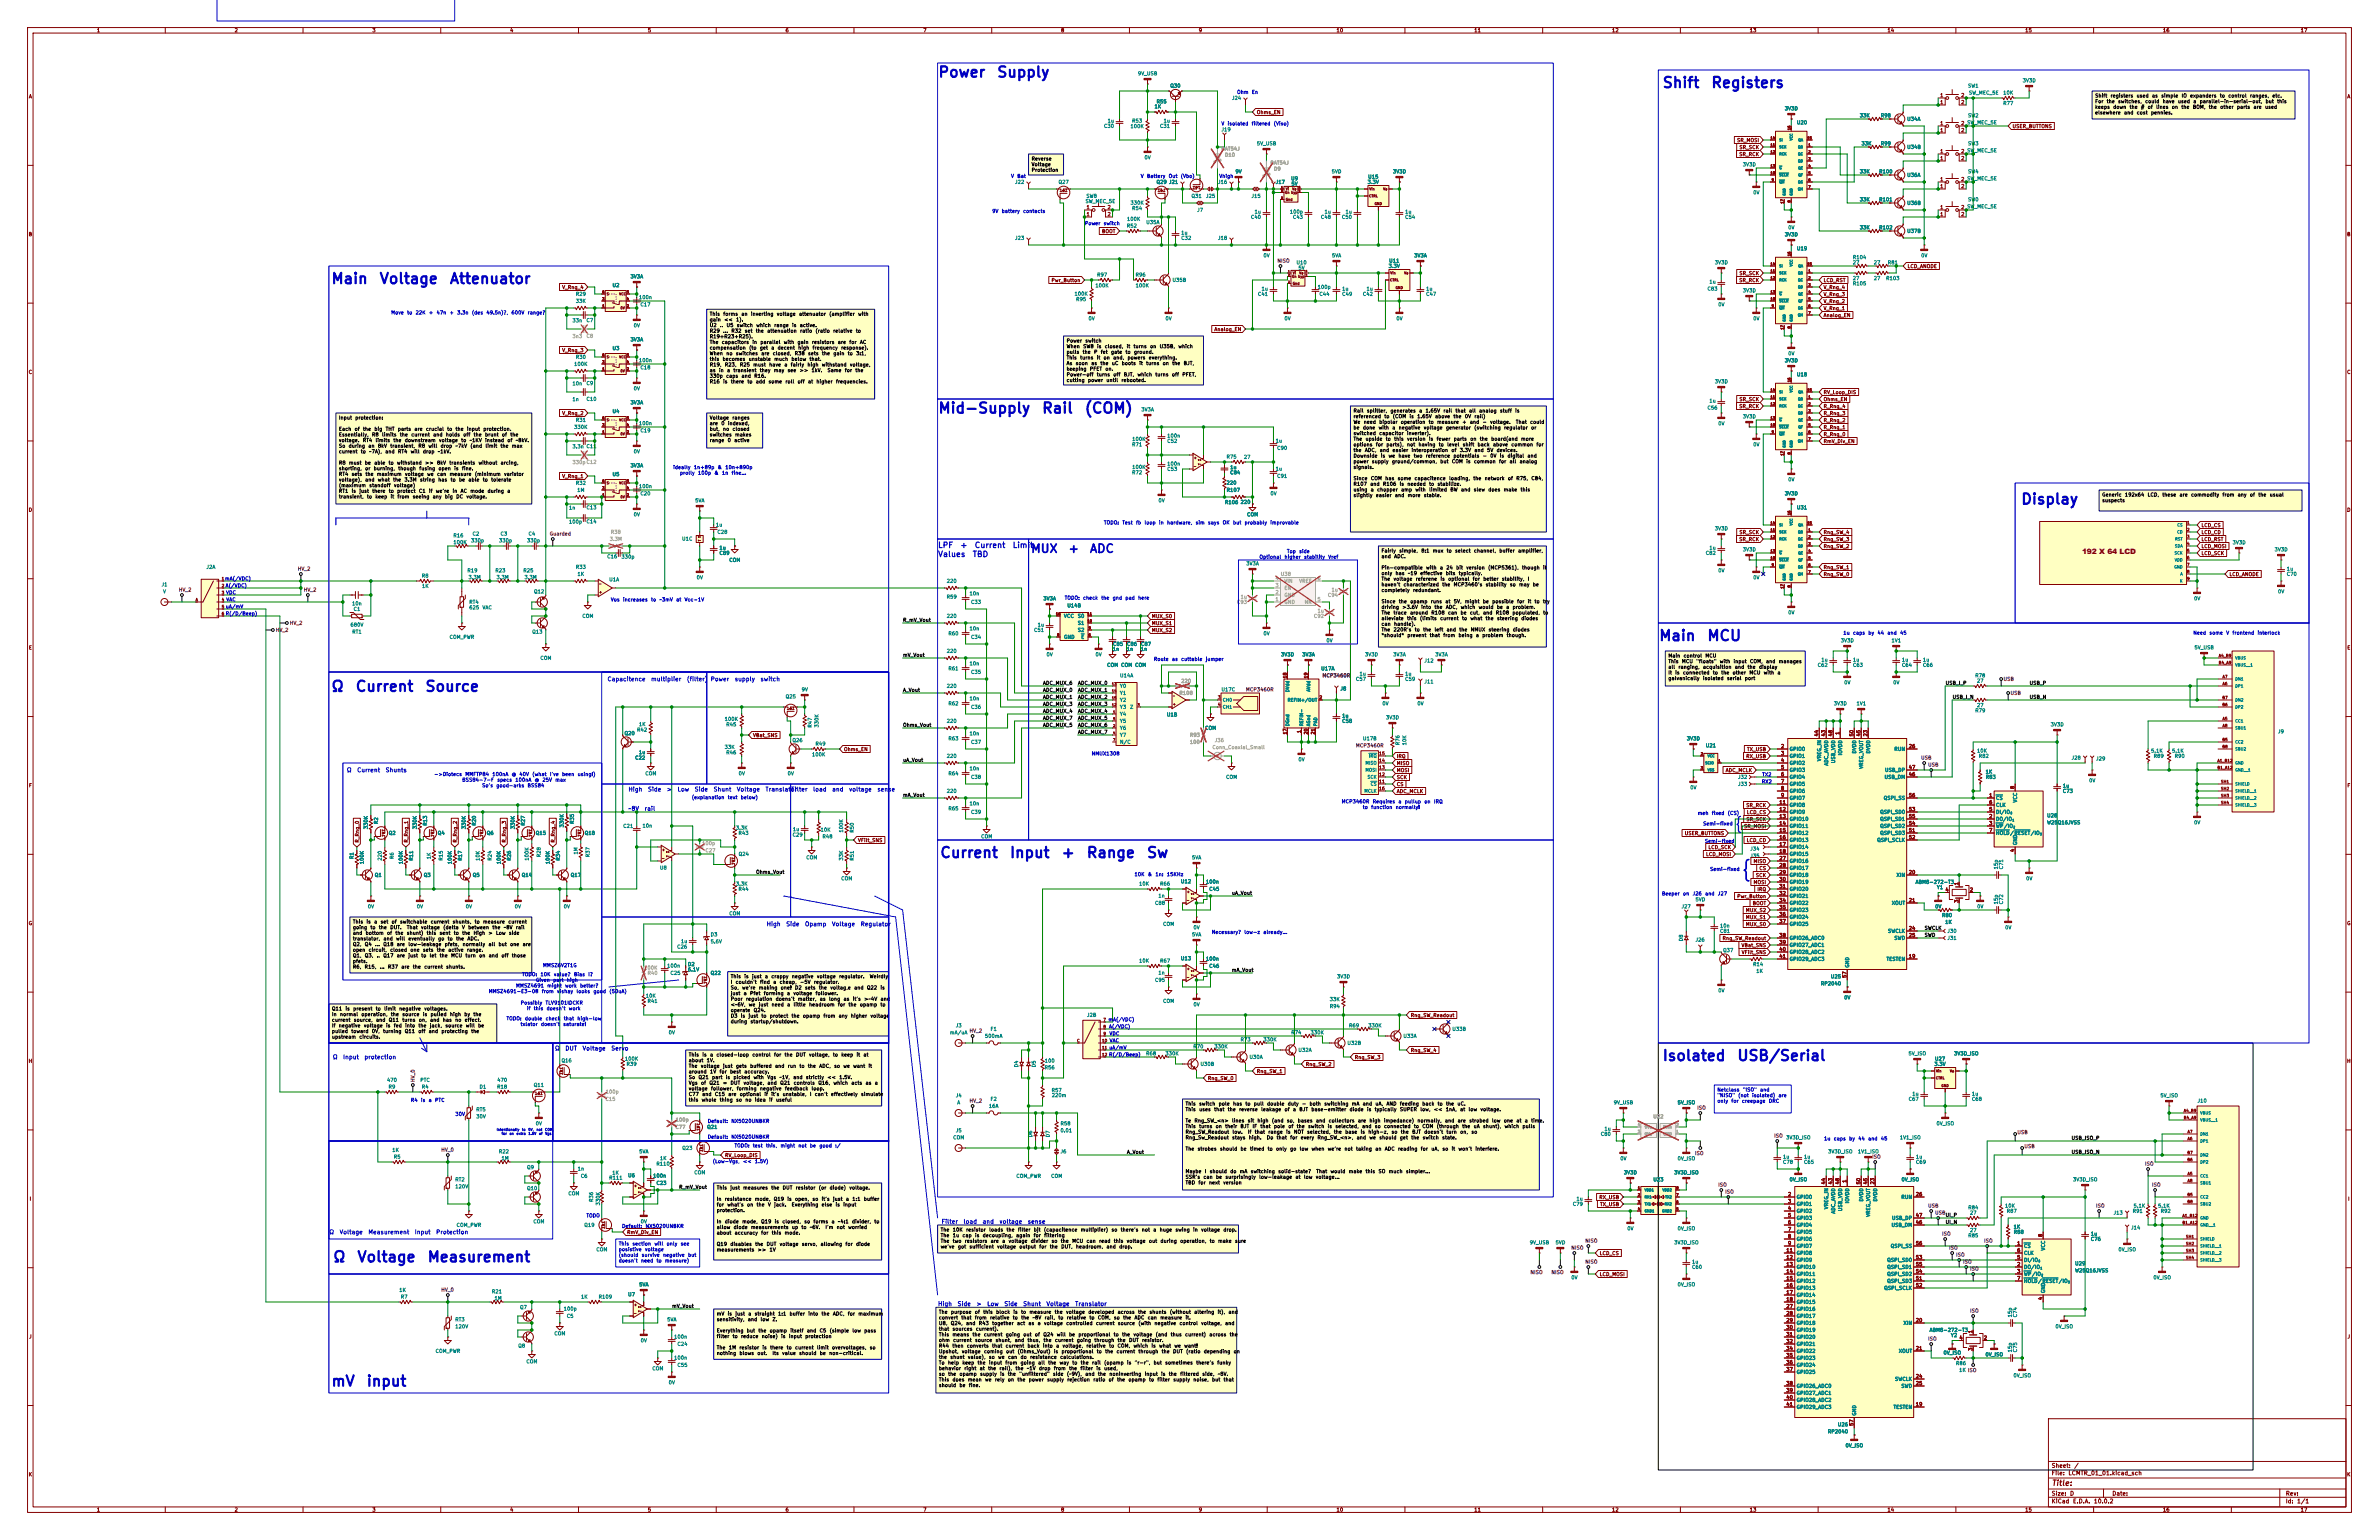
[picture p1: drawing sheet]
<svg xmlns="http://www.w3.org/2000/svg" width="864mm" height="559mm" viewBox="0 0 864 559" stroke-linecap="round" stroke-linejoin="round" font-family="sans-serif">
<defs><g id="words">
<text font-size="5.1" fill="#0000c2" x="631.7" y="319.2">{</text>
<g font-size="3.8" fill="#0000c2">
<text x="340.4" y="29">Power</text>
<text x="361.7" y="29">Supply</text>
<text x="603.2" y="32.8">Shift</text>
<text x="620.9" y="32.8">Registers</text>
<text x="120" y="104">Main</text>
<text x="137.5" y="104">Voltage</text>
<text x="163" y="104">Attenuator</text>
<text x="340.4" y="150.9">Mid-Supply</text>
<text x="378" y="150.9">Rail</text>
<text x="393.5" y="150.9">(COM)</text>
<text x="733.4" y="184">Display</text>
<text x="602" y="233.5">Main</text>
<text x="619.5" y="233.5">MCU</text>
<text x="120" y="251.9">Ω</text>
<text x="128.8" y="251.9">Current</text>
<text x="154.1" y="251.9">Source</text>
<text x="629.4" y="301.7">{</text>
<text x="341" y="312.2">Current</text>
<text x="366.3" y="312.2">Input</text>
<text x="385" y="312.2">+</text>
<text x="394.2" y="312.2">Range</text>
<text x="416" y="312.2">Sw</text>
<text x="603.2" y="385.9">Isolated</text>
<text x="630.4" y="385.9">USB/Serial</text>
<text x="120.6" y="458.9">Ω</text>
<text x="129.4" y="458.9">Voltage</text>
<text x="154.9" y="458.9">Measurement</text>
<text x="120" y="504">mV</text>
<text x="132.8" y="504">input</text>
</g>
<g font-size="3" fill="#0000c2">
<text x="374" y="201.3">MUX</text>
<text x="387.6" y="201.3">+</text>
<text x="395.4" y="201.3">ADC</text>
</g>
<text font-size="2.7" fill="#840000" x="755.8" y="201.1">192 X 64 LCD</text>
<g font-size="2" fill="#0000c2">
<text x="340.4" y="199.3">LPF</text>
<text x="340.4" y="202.6">Values</text>
<text x="348.4" y="199.3">+</text>
<text x="352.9" y="202.6">TBD</text>
<text x="353.6" y="199.3">Current</text>
<text x="367.4" y="199.3">Limit</text>
</g>
<text font-size="2" fill="#840000" x="744.6" y="539.6">Title:</text>
<g font-size="1.5" fill="#0000c2">
<text x="220.3" y="247.6">Capacitence</text>
<text x="236.2" y="247.6">multiplier</text>
<text x="249.2" y="247.6">(filter) Power</text>
<text x="266.6" y="247.6">supply</text>
<text x="275.9" y="247.6">switch</text>
<text x="125.7" y="280.6">Ω</text>
<text x="129.5" y="280.6">Current</text>
<text x="139.8" y="280.6">Shunts</text>
<text x="228" y="287.6">High</text>
<text x="235" y="287.6">Side</text>
<text x="241.9" y="287.6">&gt;</text>
<text x="245.8" y="287.6">Low</text>
<text x="252" y="287.6">Side</text>
<text x="258.9" y="287.6">Shunt</text>
<text x="267.3" y="287.6">Voltage</text>
<text x="277.7" y="287.6">Translator</text>
<text x="287" y="287.6">Filter</text>
<text x="295" y="287.6">load</text>
<text x="301.9" y="287.6">and</text>
<text x="308" y="287.6">voltage</text>
<text x="318.3" y="287.6">sense</text>
<text x="228" y="294.5">~8V</text>
<text x="233.8" y="294.5">rail</text>
<text x="278.1" y="336.5">High</text>
<text x="285.2" y="336.5">Side</text>
<text x="292.1" y="336.5">Opamp</text>
<text x="301.8" y="336.5">Voltage</text>
<text x="312.3" y="336.5">Regulator</text>
<text x="201.3" y="381.5">Ω</text>
<text x="205" y="381.5">DUT</text>
<text x="211.3" y="381.5">Voltage</text>
<text x="221.7" y="381.5">Servo</text>
<text x="120.6" y="384.7">Ω</text>
<text x="124.4" y="384.7">Input</text>
<text x="132.1" y="384.7">protection</text>
<text x="119.4" y="448.2">Ω</text>
<text x="123.1" y="448.2">Voltage</text>
<text x="133.5" y="448.2">Measurement</text>
<text x="150.4" y="448.2">Input</text>
<text x="158.1" y="448.2">Protection</text>
<text x="341.6" y="444.4">Filter</text>
<text x="349.6" y="444.4">load</text>
<text x="356.5" y="444.4">and</text>
<text x="362.7" y="444.4">voltage</text>
<text x="372.9" y="444.4">sense</text>
<text x="340.4" y="474.2">High</text>
<text x="347.4" y="474.2">Side</text>
<text x="354.3" y="474.2">&gt;</text>
<text x="358.2" y="474.2">Low</text>
<text x="364.4" y="474.2">Side</text>
<text x="371.3" y="474.2">Shunt</text>
<text x="379.7" y="474.2">Voltage</text>
<text x="390.1" y="474.2">Translator</text>
</g>
<g font-size="1.5" fill="#840000">
<text x="744.6" y="532.9">Sheet:</text>
<text x="752.8" y="532.9">/</text>
<text x="744.6" y="535.6">File:</text>
<text x="750.7" y="535.6">LCMTR_01_01.kicad_sch</text>
<text x="744.6" y="545.8">KiCad</text>
<text x="744.6" y="543">Size:</text>
<text x="751.3" y="543">D</text>
<text x="752.3" y="545.8">E.D.A.</text>
<text x="759.9" y="545.8">10.0.2</text>
<text x="766.6" y="543">Date:</text>
<text x="829.6" y="543">Rev:</text>
<text x="829.6" y="545.8">Id:</text>
<text x="833.7" y="545.8">1/1</text>
</g>
<g font-size="1.3" fill="#840000">
<text x="35" y="12">1</text>
<text x="85" y="12">2</text>
<text x="135" y="12">3</text>
<text x="185" y="12">4</text>
<text x="235" y="12">5</text>
<text x="285" y="12">6</text>
<text x="335" y="12">7</text>
<text x="385" y="12">8</text>
<text x="435" y="12">9</text>
<text x="485" y="12">10</text>
<text x="535" y="12">11</text>
<text x="585" y="12">12</text>
<text x="635" y="12">13</text>
<text x="685" y="12">14</text>
<text x="735" y="12">15</text>
<text x="785" y="12">16</text>
<text x="835" y="12">17</text>
<text x="10.3" y="36">A</text>
<text x="704.1" y="35.5">1</text>
<text x="711.8" y="35.5">2</text>
<text x="851.9" y="36">A</text>
<text x="456.1" y="41.7">Ohms_EN</text>
<text x="704.1" y="38.1">1</text>
<text x="711.8" y="38.1">2</text>
<text x="704.1" y="45.7">1</text>
<text x="711.8" y="45.7">2 SW_MEC_5E</text>
<text x="730.4" y="46.8">USER_BUTTONS</text>
<text x="630.4" y="51.9">SR_MOSI</text>
<text x="704.1" y="48.2">1</text>
<text x="711.8" y="48.2">2</text>
<text x="631.2" y="56.9">SR_RCK</text>
<text x="631.3" y="54.4">SR_SCK</text>
<text x="704.1" y="55.9">1</text>
<text x="704.1" y="58.4">1</text>
<text x="711.8" y="55.9">2 SW_MEC_5E</text>
<text x="711.8" y="58.4">2</text>
<text x="704.1" y="66">1</text>
<text x="704.1" y="68.6">1</text>
<text x="711.8" y="66">2 SW_MEC_5E</text>
<text x="711.8" y="68.6">2</text>
<text x="394.3" y="76.2">1</text>
<text x="401.9" y="76.2">2</text>
<text x="704.1" y="76.2">1</text>
<text x="711.8" y="76.2">2 SW_MEC_5E</text>
<text x="394.3" y="78.7">1</text>
<text x="401.9" y="78.7">2</text>
<text x="704.1" y="78.7">1</text>
<text x="711.8" y="78.7">2</text>
<text x="10.3" y="86">B</text>
<text x="399.9" y="84.9">BOOT</text>
<text x="851.9" y="86">B</text>
<text x="631.3" y="100.1">SR_SCK</text>
<text x="692.3" y="97.6">LCD_ANODE</text>
<text x="203.9" y="105.2">V_Rng_4</text>
<text x="381.5" y="102.7">Pwr_Button</text>
<text x="631.2" y="102.7">SR_RCK</text>
<text x="661.8" y="107.7">V_Rng_3</text>
<text x="661.8" y="105.2">V_Rng_4</text>
<text x="661.8" y="102.7">LCD_RST</text>
<text x="661.8" y="110.3">V_Rng_2</text>
<text x="661.8" y="112.8">V_Rng_1</text>
<text x="661.8" y="115.4">Analog_EN</text>
<text x="440.7" y="120.4">Analog_EN</text>
<text x="203.9" y="128.1">V_Rng_3</text>
<text x="10.3" y="136">C</text>
<text x="851.9" y="136">C</text>
<text x="661.8" y="143.3">RV_Loop_DIS</text>
<text x="631.2" y="148.4">SR_RCK</text>
<text x="631.3" y="145.8">SR_SCK</text>
<text x="661.8" y="145.8">Ohms_EN</text>
<text x="661.8" y="148.4">R_Rng_4</text>
<text x="203.9" y="150.9">V_Rng_2</text>
<text x="661.8" y="153.5">R_Rng_2</text>
<text x="661.8" y="150.9">R_Rng_3</text>
<text x="661.8" y="158.5">R_Rng_0</text>
<text x="661.8" y="161.1">RmV_Div_EN</text>
<text x="661.8" y="156">R_Rng_1</text>
<text x="203.9" y="173.8">V_Rng_1</text>
<text x="10.3" y="186">D</text>
<text x="851.9" y="186">D</text>
<text x="799" y="191.6">LCD_CS</text>
<text x="631.2" y="196.6">SR_RCK</text>
<text x="631.3" y="194.1">SR_SCK</text>
<text x="661.8" y="194.1">Rng_SW_4</text>
<text x="661.8" y="196.6">Rng_SW_3</text>
<text x="799" y="194.1">LCD_CD</text>
<text x="799" y="196.6">LCD_RST</text>
<text x="661.8" y="199.2">Rng_SW_2</text>
<text x="799" y="199.2">LCD_MOSI</text>
<text x="799" y="201.7">LCD_SCK</text>
<text x="661.8" y="209.3">Rng_SW_0</text>
<text x="661.8" y="206.8">Rng_SW_1</text>
<text x="809.1" y="209.3">LCD_ANODE</text>
<text x="418" y="224.6">MUX_S0</text>
<text x="418" y="227.1">MUX_S1</text>
<text x="418" y="229.7">MUX_S2</text>
<text x="10.3" y="236">E</text>
<text x="851.9" y="236">E</text>
<text x="273.2" y="267.8">VBat_SNS</text>
<text x="660.4" y="267.4" transform="rotate(-90 660.4 267.4)">44</text>
<text x="662.9" y="267.4" transform="rotate(-90 662.9 267.4)">43</text>
<text x="665.5" y="267.4" transform="rotate(-90 665.5 267.4)">48</text>
<text x="668" y="266.8" transform="rotate(-90 668 266.8)">1</text>
<text x="673.1" y="267.4" transform="rotate(-90 673.1 267.4)">50</text>
<text x="675.6" y="267.4" transform="rotate(-90 675.6 267.4)">45</text>
<text x="678.2" y="267.4" transform="rotate(-90 678.2 267.4)">23</text>
<text x="306.2" y="272.8">Ohms_EN</text>
<text x="506.9" y="275.4">IRQ</text>
<text x="633.7" y="275.4">RX_USB</text>
<text x="634" y="272.8">TX_USB</text>
<text x="646.4" y="271.8">2</text>
<text x="646.4" y="274.3">3</text>
<text x="692.7" y="271.8">26</text>
<text x="506.9" y="280.5">MOSI</text>
<text x="506.9" y="277.9">MISO</text>
<text x="626.3" y="280.5">ADC_MCLK</text>
<text x="646.4" y="276.8">4</text>
<text x="646.4" y="279.4">5</text>
<text x="646.4" y="281.9">6</text>
<text x="692.7" y="281.9">46</text>
<text x="692.7" y="279.4">47</text>
<text x="10.3" y="286">F</text>
<text x="506.9" y="283">SCK</text>
<text x="506.9" y="285.5">CS</text>
<text x="646.4" y="284.5">7</text>
<text x="646.4" y="287">8</text>
<text x="731.5" y="286.5" transform="rotate(-90 731.5 286.5)">8</text>
<text x="851.9" y="286">F</text>
<text x="506.9" y="288.1">ADC_MCLK</text>
<text x="633.7" y="293.2">SR_RCK</text>
<text x="645.8" y="292.1">11</text>
<text x="646.4" y="289.5">9</text>
<text x="692.7" y="289.5">56</text>
<text x="721.9" y="289.5">1</text>
<text x="721.9" y="292.1">6</text>
<text x="633.8" y="298.2">SR_SCK</text>
<text x="634" y="295.7">LCD_CS</text>
<text x="645.8" y="294.6">12</text>
<text x="645.8" y="297.2">13</text>
<text x="645.8" y="299.7">14</text>
<text x="692.7" y="294.6">53</text>
<text x="692.7" y="299.7">54</text>
<text x="692.7" y="297.2">55</text>
<text x="721.9" y="297.2">2</text>
<text x="721.9" y="299.7">3</text>
<text x="721.9" y="294.6">5</text>
<text x="130.6" y="305.9" transform="rotate(-90 130.6 305.9)">R_Rng_0</text>
<text x="148.4" y="305.9" transform="rotate(-90 148.4 305.9)">R_Rng_1</text>
<text x="166.2" y="305.9" transform="rotate(-90 166.2 305.9)">R_Rng_2</text>
<text x="183.9" y="305.9" transform="rotate(-90 183.9 305.9)">R_Rng_3</text>
<text x="201.7" y="305.9" transform="rotate(-90 201.7 305.9)">R_Rng_4</text>
<text x="311.3" y="305.9">VFilt_SNS</text>
<text x="611.4" y="303.3">USER_BUTTONS</text>
<text x="632.9" y="300.8">SR_MOSI</text>
<text x="633.9" y="305.9">LCD_CD</text>
<text x="645.8" y="302.2">15</text>
<text x="645.8" y="304.8">16</text>
<text x="692.7" y="302.2">51</text>
<text x="692.7" y="304.8">52</text>
<text x="721.9" y="302.2">7</text>
<text x="619.2" y="310.9">LCD_MOSI</text>
<text x="620" y="308.4">LCD_SCK</text>
<text x="645.8" y="307.3">17</text>
<text x="645.8" y="309.9">18</text>
<text x="731.5" y="309.3" transform="rotate(-90 731.5 309.3)">4</text>
<text x="636.4" y="313.5">MISO</text>
<text x="638.5" y="316">CS</text>
<text x="645.8" y="312.4">27</text>
<text x="645.8" y="314.9">28</text>
<text x="645.8" y="317.5">29</text>
<text x="692.7" y="317.5">20</text>
<text x="636.4" y="321.1">MOSI</text>
<text x="637.2" y="318.6">SCK</text>
<text x="637.8" y="323.6">IRQ</text>
<text x="645.8" y="320">30</text>
<text x="645.8" y="322.6">31</text>
<text x="706" y="323.8">4</text>
<text x="711.2" y="321.4" transform="rotate(-90 711.2 321.4)">1</text>
<text x="714.9" y="323.8">2</text>
<text x="630.5" y="326.2">Pwr_Button</text>
<text x="636.1" y="328.7">BOOT</text>
<text x="645.8" y="325.1">32</text>
<text x="645.8" y="327.6">34</text>
<text x="692.7" y="327.6">21</text>
<text x="711.2" y="327.7" transform="rotate(-90 711.2 327.7)">3</text>
<text x="10.3" y="336">G</text>
<text x="633.6" y="333.8">MUX_S1</text>
<text x="633.6" y="331.3">MUX_S2</text>
<text x="645.8" y="330.2">35</text>
<text x="645.8" y="332.7">36</text>
<text x="645.8" y="335.3">37</text>
<text x="851.9" y="336">G</text>
<text x="625.1" y="341.4">Rng_SW_Readout</text>
<text x="633.6" y="336.3">MUX_S0</text>
<text x="645.8" y="340.3">38</text>
<text x="692.7" y="337.8">24</text>
<text x="692.7" y="340.3">25</text>
<text x="632" y="344">VBat_SNS</text>
<text x="632.1" y="346.5">VFilt_SNS</text>
<text x="645.8" y="342.9">39</text>
<text x="645.8" y="345.4">40</text>
<text x="645.8" y="348">41</text>
<text x="692.7" y="348">19</text>
<text x="670.5" y="355" transform="rotate(-90 670.5 355)">57</text>
<text x="512" y="369.4">Rng_SW_Readout</text>
<text x="512" y="382.1">Rng_SW_4</text>
<text x="10.2" y="386">H</text>
<text x="456.1" y="389.7">Rng_SW_1</text>
<text x="473.9" y="387.1">Rng_SW_2</text>
<text x="491.6" y="384.6">Rng_SW_3</text>
<text x="851.8" y="386">H</text>
<text x="438.3" y="392.2">Rng_SW_0</text>
<text x="263" y="420.2">RV_Loop_DIS</text>
<text x="662.9" y="429.9" transform="rotate(-90 662.9 429.9)">44</text>
<text x="665.5" y="429.9" transform="rotate(-90 665.5 429.9)">43</text>
<text x="668" y="429.9" transform="rotate(-90 668 429.9)">48</text>
<text x="670.5" y="429.3" transform="rotate(-90 670.5 429.3)">1</text>
<text x="675.6" y="429.9" transform="rotate(-90 675.6 429.9)">50</text>
<text x="678.2" y="429.9" transform="rotate(-90 678.2 429.9)">45</text>
<text x="680.7" y="429.9" transform="rotate(-90 680.7 429.9)">23</text>
<text x="10.6" y="436">I</text>
<text x="580.4" y="435.4">RX_USB</text>
<text x="580.7" y="437.9">TX_USB</text>
<text x="648.9" y="434.3">2</text>
<text x="648.9" y="436.9">3</text>
<text x="695.3" y="434.3">26</text>
<text x="852.2" y="436">I</text>
<text x="648.9" y="439.4">4</text>
<text x="648.9" y="441.9">5</text>
<text x="695.3" y="441.9">47</text>
<text x="227.5" y="448.1">RmV_Div_EN</text>
<text x="648.9" y="444.5">6</text>
<text x="648.9" y="447">7</text>
<text x="648.9" y="449.6">8</text>
<text x="695.3" y="444.5">46</text>
<text x="741.7" y="449" transform="rotate(-90 741.7 449)">8</text>
<text x="580.5" y="455.7">LCD_CS</text>
<text x="648.3" y="454.6">11</text>
<text x="648.9" y="452.1">9</text>
<text x="695.3" y="452.1">56</text>
<text x="732.1" y="452.1">1</text>
<text x="732.1" y="454.6">6</text>
<text x="648.3" y="457.2">12</text>
<text x="648.3" y="459.7">13</text>
<text x="695.3" y="457.2">53</text>
<text x="695.3" y="459.7">55</text>
<text x="732.1" y="459.7">2</text>
<text x="732.1" y="457.2">5</text>
<text x="580.5" y="463.3">LCD_MOSI</text>
<text x="648.3" y="462.3">14</text>
<text x="648.3" y="464.8">15</text>
<text x="648.3" y="467.3">16</text>
<text x="695.3" y="464.8">51</text>
<text x="695.3" y="467.3">52</text>
<text x="695.3" y="462.3">54</text>
<text x="732.1" y="462.3">3</text>
<text x="732.1" y="464.8">7</text>
<text x="648.3" y="469.9">17</text>
<text x="648.3" y="472.4">18</text>
<text x="741.7" y="471.9" transform="rotate(-90 741.7 471.9)">4</text>
<text x="648.3" y="475">27</text>
<text x="648.3" y="477.5">28</text>
<text x="10.4" y="486">J</text>
<text x="648.3" y="480">29</text>
<text x="648.3" y="482.6">30</text>
<text x="648.3" y="485.1">31</text>
<text x="695.3" y="480">20</text>
<text x="716.3" y="483.9" transform="rotate(-90 716.3 483.9)">1</text>
<text x="852" y="486">J</text>
<text x="648.3" y="487.7">32</text>
<text x="648.3" y="490.2">34</text>
<text x="695.3" y="490.2">21</text>
<text x="711.1" y="486.4">4</text>
<text x="716.3" y="490.3" transform="rotate(-90 716.3 490.3)">3</text>
<text x="720" y="486.4">2</text>
<text x="648.3" y="492.7">35</text>
<text x="648.3" y="495.3">36</text>
<text x="648.3" y="497.8">37</text>
<text x="648.3" y="502.9">38</text>
<text x="695.3" y="500.4">24</text>
<text x="695.3" y="502.9">25</text>
<text x="648.3" y="505.4">39</text>
<text x="648.3" y="508">40</text>
<text x="648.3" y="510.5">41</text>
<text x="695.3" y="510.5">19</text>
<text x="673.1" y="517.6" transform="rotate(-90 673.1 517.6)">57</text>
<text x="10.3" y="536">K</text>
<text x="851.9" y="536">K</text>
<text x="35" y="548.8">1</text>
<text x="85" y="548.8">2</text>
<text x="135" y="548.8">3</text>
<text x="185" y="548.8">4</text>
<text x="235" y="548.8">5</text>
<text x="285" y="548.8">6</text>
<text x="335" y="548.8">7</text>
<text x="385" y="548.8">8</text>
<text x="435" y="548.8">9</text>
<text x="485" y="548.8">10</text>
<text x="535" y="548.8">11</text>
<text x="585" y="548.8">12</text>
<text x="635" y="548.8">13</text>
<text x="685" y="548.8">14</text>
<text x="735" y="548.8">15</text>
<text x="785" y="548.8">16</text>
<text x="835" y="548.8">17</text>
</g>
<g font-size="1.3" fill="#008484">
<text x="412.9" y="27.6">9V_USB</text>
<text x="424.7" y="32.1">Q30</text>
<text x="714.2" y="32.1">SW1</text>
<text x="714.6" y="34.6">SW_MEC_5E</text>
<text x="727" y="34.6">10K</text>
<text x="734.1" y="30.2">3V3D</text>
<text x="418.9" y="39.6">1K</text>
<text x="419.7" y="37.8">R55</text>
<text x="447" y="36.5">J24</text>
<text x="647.7" y="40.3">3V3D</text>
<text x="727" y="38.4">R77</text>
<text x="400.6" y="46.7">C30</text>
<text x="401.9" y="44.8">1u</text>
<text x="410.2" y="46.8">100K</text>
<text x="410.8" y="44.8">R53</text>
<text x="420.9" y="46.7">C31</text>
<text x="422.2" y="44.8">1u</text>
<text x="443.2" y="48">J19</text>
<text x="652.1" y="45.4">U20</text>
<text x="675" y="42.9">33K</text>
<text x="682.6" y="42.9">R98</text>
<text x="692.2" y="44.2">U34A</text>
<text x="714.2" y="42.9">SW2</text>
<text x="456.1" y="53">5V_USB</text>
<text x="675.6" y="53">33K</text>
<text x="682.6" y="53">R99</text>
<text x="714.2" y="53">SW3</text>
<text x="415.3" y="58.1">0V</text>
<text x="692.2" y="54.3">U34B</text>
<text x="448.3" y="63.2">9V</text>
<text x="468.5" y="65.7">U9</text>
<text x="483.3" y="63.2">5VD</text>
<text x="496.5" y="65.1">U15</text>
<text x="505.5" y="63.2">3V3D</text>
<text x="632.5" y="60.7">3V3D</text>
<text x="675" y="63.2">33K</text>
<text x="682" y="63.2">R100</text>
<text x="692.2" y="64.5">U36A</text>
<text x="714.2" y="63.2">SW4</text>
<text x="368.3" y="67">J22</text>
<text x="384.1" y="67">Q27</text>
<text x="419.7" y="67">Q29 J21</text>
<text x="442" y="67">J16</text>
<text x="462.9" y="67">J17</text>
<text x="468.6" y="67.6">5V</text>
<text x="496.3" y="67">3.3V</text>
<text x="636.3" y="70.8">0V</text>
<text x="393.9" y="74">SW_MEC_5E</text>
<text x="394.2" y="72.1">SW8</text>
<text x="410.2" y="74.5">330K</text>
<text x="410.8" y="76.5">R54</text>
<text x="432.4" y="72.1">Q31</text>
<text x="434.4" y="77.2">J7</text>
<text x="437.6" y="72.1">J25</text>
<text x="454.1" y="72.1">J15</text>
<text x="455.3" y="77.8">1u</text>
<text x="468.1" y="77.8">100p</text>
<text x="480.7" y="77.8">1u</text>
<text x="488.3" y="77.8">1u</text>
<text x="509.9" y="77.8">1u</text>
<text x="675" y="73.4">33K</text>
<text x="682" y="73.4">R101</text>
<text x="692.2" y="74.6">U36B</text>
<text x="714.2" y="73.4">SW0</text>
<text x="408.9" y="82.9">R52</text>
<text x="408.9" y="80.4">100K</text>
<text x="415.9" y="81.6">U35A</text>
<text x="453.9" y="79.7">C40</text>
<text x="469.2" y="79.7">C43</text>
<text x="479.3" y="79.7">C48</text>
<text x="487" y="79.7">C50</text>
<text x="509.9" y="79.7">C54</text>
<text x="649" y="83.5">0V</text>
<text x="675" y="83.5">33K</text>
<text x="682" y="83.5">R102</text>
<text x="368.3" y="87.3">J23</text>
<text x="428.6" y="85.4">1u</text>
<text x="428.6" y="87.3">C32</text>
<text x="442" y="87.3">J18</text>
<text x="647.7" y="86.1">3V3D</text>
<text x="692.2" y="84.8">U37B</text>
<text x="458.5" y="93.7">0V</text>
<text x="483.3" y="93.7">5VA</text>
<text x="504.1" y="95.6">U11</text>
<text x="513.2" y="93.7">3V3A</text>
<text x="652.1" y="91.1">U19</text>
<text x="672.5" y="94.3">R104</text>
<text x="697.2" y="93.7">0V</text>
<text x="228.7" y="101.3">3V3A</text>
<text x="398.1" y="100.7">R97</text>
<text x="412.1" y="100.7">R96</text>
<text x="470.5" y="96.2">U10</text>
<text x="471.2" y="98.1">5V</text>
<text x="503.9" y="97.5">3.3V</text>
<text x="622.3" y="96.2">3V3D</text>
<text x="672.4" y="101.9">27</text>
<text x="672.4" y="96.2">27</text>
<text x="680" y="96.2">27</text>
<text x="680" y="101.9">27</text>
<text x="684.5" y="101.9">R103</text>
<text x="685.1" y="96.2">R81</text>
<text x="208.9" y="107.7">R29</text>
<text x="222.2" y="104.5">U2</text>
<text x="389.9" y="107.6">100K</text>
<text x="397.5" y="104.6">100K</text>
<text x="412.1" y="104.6">100K</text>
<text x="425.5" y="102.6">U35B</text>
<text x="456.5" y="107.7">C41</text>
<text x="457.8" y="105.7">1u</text>
<text x="478.2" y="105.1">100p</text>
<text x="478.8" y="107.7">C44</text>
<text x="487.1" y="105.7">1u</text>
<text x="487.1" y="107.7">C49</text>
<text x="494.6" y="107.7">C42</text>
<text x="495.9" y="105.7">1u</text>
<text x="517.5" y="105.7">1u</text>
<text x="517.5" y="107.7">C47</text>
<text x="619.7" y="105.7">C83</text>
<text x="620.4" y="103.2">1u</text>
<text x="632.5" y="106.4">3V3D</text>
<text x="672.5" y="103.8">R105</text>
<text x="208.9" y="110.2">33K</text>
<text x="231.8" y="108.8">100n</text>
<text x="232.3" y="111.5">C17</text>
<text x="390.5" y="109.6">R95</text>
<text x="623.6" y="111.5">0V</text>
<text x="207.7" y="117.3">33n</text>
<text x="212.7" y="117.2">C7</text>
<text x="229.9" y="119.1">0V</text>
<text x="395" y="116.5">0V</text>
<text x="422.9" y="116.5">0V</text>
<text x="466.1" y="116.5">0V</text>
<text x="506.7" y="116.5">0V</text>
<text x="636.3" y="116.5">0V</text>
<text x="228.7" y="124.2">3V3A</text>
<text x="208.9" y="130.5">R30</text>
<text x="222.2" y="127.3">U3</text>
<text x="231.8" y="131.7">100n</text>
<text x="647.7" y="131.8">3V3D</text>
<text x="649" y="129.2">0V</text>
<text x="208.3" y="133.1">100K</text>
<text x="232.3" y="134.3">C18</text>
<text x="652.1" y="136.9">U18</text>
<text x="207.7" y="140.1">10n</text>
<text x="212.7" y="140">C9</text>
<text x="229.9" y="141.9">0V</text>
<text x="622.3" y="139.4">3V3D</text>
<text x="207.7" y="145.8">1n</text>
<text x="212.7" y="145.8">C10</text>
<text x="228.7" y="147">3V3A</text>
<text x="414.2" y="149.6">3V3A</text>
<text x="619.7" y="148.9">C56</text>
<text x="620.4" y="146.4">1u</text>
<text x="208.3" y="155.9">330K</text>
<text x="208.9" y="153.4">R31</text>
<text x="222.2" y="150.2">U4</text>
<text x="231.8" y="154.6">100n</text>
<text x="623.6" y="154.6">0V</text>
<text x="632.5" y="152.1">3V3D</text>
<text x="232.3" y="157.2">C19</text>
<text x="410.9" y="160.3">100K</text>
<text x="423.6" y="159.1">100n</text>
<text x="423.6" y="161">C52</text>
<text x="462.9" y="160.9">1u</text>
<text x="207.7" y="163">3.3n C11</text>
<text x="229.9" y="164.8">0V</text>
<text x="410.8" y="162.3">R71</text>
<text x="445.1" y="166.7">R75</text>
<text x="451.4" y="166.8">27</text>
<text x="463.5" y="163.5">C90</text>
<text x="636.3" y="162.3">0V</text>
<text x="222.2" y="173.1">U5</text>
<text x="228.7" y="169.9">3V3A</text>
<text x="410.8" y="172.4">R72</text>
<text x="410.9" y="170.4">100K</text>
<text x="423.6" y="169.2">100n</text>
<text x="423.6" y="171.2">C53</text>
<text x="446.4" y="170.5">1u</text>
<text x="446.4" y="172.4">C84</text>
<text x="462.9" y="171.1">1u</text>
<text x="463.5" y="173.7">C91</text>
<text x="208.9" y="176.2">R32</text>
<text x="209.4" y="178.8">1M</text>
<text x="231.8" y="177.4">100n</text>
<text x="445.1" y="176.1">220</text>
<text x="445.1" y="178.8">R107</text>
<text x="649" y="175">0V</text>
<text x="206.4" y="185.2">1n</text>
<text x="212.7" y="185.1">C13</text>
<text x="232.3" y="180">C20</text>
<text x="252.2" y="182.6">5VA</text>
<text x="420.4" y="182.6">0V</text>
<text x="444.5" y="183.2">R106</text>
<text x="450.2" y="183.1">220</text>
<text x="461" y="180">0V</text>
<text x="647.7" y="180">3V3D</text>
<text x="652.1" y="185.1">U31</text>
<text x="206.4" y="190.3">100p</text>
<text x="212.7" y="190.2">C14</text>
<text x="229.9" y="187.7">0V</text>
<text x="259.7" y="191.4">1u</text>
<text x="452.5" y="187.7">COM</text>
<text x="164.4" y="195.3">R16</text>
<text x="164.4" y="197.7">100K</text>
<text x="170.8" y="197.1">330p</text>
<text x="171.4" y="194.6">C2</text>
<text x="181" y="197.1">330p</text>
<text x="181.5" y="194.6">C3</text>
<text x="191.1" y="197.1">330p</text>
<text x="191.7" y="194.6">C4</text>
<text x="247.4" y="196.5">U1C</text>
<text x="260.3" y="194">C28</text>
<text x="622.3" y="192.7">3V3D</text>
<text x="810.3" y="197.8">3V3D</text>
<text x="220.3" y="202.9">C16</text>
<text x="225.4" y="203">330p</text>
<text x="261" y="199.7">1u</text>
<text x="261" y="201.6">C89</text>
<text x="619" y="201.6">C82</text>
<text x="620.4" y="199.7">1u</text>
<text x="632.5" y="200.4">3V3D</text>
<text x="825.5" y="200.4">3V3D</text>
<text x="74.8" y="206.7">J2A</text>
<text x="153" y="209.9">R8</text>
<text x="169.5" y="208">R19</text>
<text x="179.7" y="208">R23</text>
<text x="189.8" y="208">R25</text>
<text x="208.9" y="206.7">R33</text>
<text x="209.5" y="209.3">1K</text>
<text x="264.6" y="204.2">COM</text>
<text x="452.3" y="205.4">3V3A</text>
<text x="623.6" y="208">0V</text>
<text x="830" y="207.3">1u</text>
<text x="830" y="209.3">C70</text>
<text x="58.5" y="213.1">J1</text>
<text x="59" y="215.6">V</text>
<text x="153" y="213.6">1K</text>
<text x="169.9" y="210.4">3.3M</text>
<text x="180.1" y="210.4">3.3M</text>
<text x="190.3" y="210.4">3.3M</text>
<text x="193.7" y="215.6">Q12</text>
<text x="221" y="211.2">U1A</text>
<text x="252.7" y="210.5">0V</text>
<text x="343.5" y="211.8">220</text>
<text x="636.3" y="210.5">0V</text>
<text x="826.8" y="215.6">0V</text>
<text x="127.6" y="220">10n</text>
<text x="128.2" y="222">C1</text>
<text x="170.2" y="219.4">RT4</text>
<text x="170.2" y="221.4">625</text>
<text x="175" y="221.4">VAC</text>
<text x="343.5" y="217.5">R59</text>
<text x="351.8" y="216.3">10n</text>
<text x="352.3" y="219.4">C33</text>
<text x="378.6" y="218.1">3V3A</text>
<text x="387.3" y="220.7">U14B</text>
<text x="796.3" y="218.1">0V</text>
<text x="127.1" y="227.7">680V</text>
<text x="211.2" y="224.5">COM</text>
<text x="343.5" y="224.5">220</text>
<text x="376.5" y="227.7">1u</text>
<text x="386.1" y="224.5">VCC</text>
<text x="391.1" y="227">S1</text>
<text x="391.1" y="224.5">S0</text>
<text x="649" y="223.2">0V</text>
<text x="127.7" y="230.2">RT1</text>
<text x="163" y="232.1">COM_PWR</text>
<text x="193" y="230.2">Q13</text>
<text x="344.1" y="230.8">R60</text>
<text x="351.8" y="229">10n</text>
<text x="352.3" y="232.1">C34</text>
<text x="375.2" y="229.6">C51</text>
<text x="386.1" y="232.1">GND</text>
<text x="391.1" y="229.6">S2</text>
<text x="392.3" y="232.1">E</text>
<text x="458.5" y="230.8">0V</text>
<text x="481.3" y="233.4">0V</text>
<text x="668.1" y="233.4">3V3D</text>
<text x="686.5" y="233.4">1V1</text>
<text x="196" y="239.7">COM</text>
<text x="343.5" y="237.2">220</text>
<text x="379.7" y="238.5">0V</text>
<text x="397.5" y="238.5">0V</text>
<text x="403.8" y="236.5">1n</text>
<text x="403.9" y="234.7">C85</text>
<text x="408.9" y="236.5">1n</text>
<text x="408.9" y="234.7">C86</text>
<text x="414" y="236.5">1n</text>
<text x="414" y="234.7">C87</text>
<text x="464.9" y="238.5">3V3D</text>
<text x="472.6" y="238.5">3V3A</text>
<text x="495.3" y="238.5">3V3D</text>
<text x="505.6" y="238.5">3V3A</text>
<text x="520.8" y="238.5">3V3A</text>
<text x="796.5" y="235.9">5V_USB</text>
<text x="344.1" y="243.5">R61</text>
<text x="351.8" y="241.7">10n</text>
<text x="352.3" y="244.8">C35</text>
<text x="401.7" y="242.3">COM COM COM</text>
<text x="479.5" y="243.5">U17A</text>
<text x="493.4" y="245.4">1u</text>
<text x="509.9" y="245.4">1u</text>
<text x="516.9" y="240.7">J12</text>
<text x="659.7" y="242.3">C62</text>
<text x="661" y="240.4">1u</text>
<text x="672.5" y="240.4">1u</text>
<text x="672.5" y="242.3">C63</text>
<text x="690.3" y="240.4">1u</text>
<text x="690.3" y="242.3">C64</text>
<text x="697.9" y="240.4">1u</text>
<text x="697.9" y="242.3">C66</text>
<text x="290.8" y="251.2">9V</text>
<text x="343.5" y="249.9">220</text>
<text x="406.4" y="249.9">Y0</text>
<text x="406.4" y="246.1">U14A</text>
<text x="443.2" y="251.2">U17C</text>
<text x="486.4" y="250.8">J8</text>
<text x="492" y="247.4">C57</text>
<text x="509.9" y="247.4">C59</text>
<text x="516.9" y="248.3">J11</text>
<text x="669.3" y="248.6">0V</text>
<text x="687.1" y="248.6">0V</text>
<text x="716.9" y="246.1">R78</text>
<text x="717.5" y="248">27</text>
<text x="285" y="253.7">Q25</text>
<text x="344.1" y="256.2">R62</text>
<text x="351.8" y="254.4">10n</text>
<text x="352.3" y="257.5">C36</text>
<text x="406.4" y="257.5">Y3</text>
<text x="406.4" y="252.4">Y1</text>
<text x="406.4" y="255">Y2</text>
<text x="410.1" y="257.5">Z</text>
<text x="501.7" y="256.2">0V</text>
<text x="514.4" y="256.2">0V</text>
<text x="665.5" y="256.2">3V3D</text>
<text x="673.8" y="256.2">1V1</text>
<text x="717.5" y="256.9">27</text>
<text x="231.8" y="263.8">1K</text>
<text x="262.9" y="261.9">100K</text>
<text x="263.5" y="263.9">R45</text>
<text x="343.5" y="262.6">220</text>
<text x="406.4" y="260.1">Y4</text>
<text x="406.4" y="262.6">Y5</text>
<text x="423.4" y="260.3">U1B</text>
<text x="487.1" y="260.7">1u</text>
<text x="487.1" y="262.6">C58</text>
<text x="503" y="261.3">3V3D</text>
<text x="716.9" y="258.8">R79</text>
<text x="744.3" y="263.9">3V3D</text>
<text x="226.5" y="267">Q20</text>
<text x="231.1" y="265.8">R42</text>
<text x="287.5" y="269.6">Q26</text>
<text x="295" y="264.2" transform="rotate(-90 295 264.2)">R47</text>
<text x="297.4" y="264.2" transform="rotate(-90 297.4 264.2)">330K</text>
<text x="344.1" y="268.9">R63</text>
<text x="351.8" y="267.1">10n</text>
<text x="406.4" y="265.1">Y6</text>
<text x="406.4" y="267.7">Y7</text>
<text x="437.3" y="265.1">COM</text>
<text x="494.6" y="268.9">U17B</text>
<text x="612.2" y="268.9">3V3D</text>
<text x="826.8" y="266.4">J9</text>
<text x="230.4" y="275.9">C22</text>
<text x="231.8" y="273.9">1u</text>
<text x="262.9" y="272">33K</text>
<text x="263.5" y="274">R46</text>
<text x="294.6" y="274.7">100K</text>
<text x="295.9" y="270.8">R49</text>
<text x="343.5" y="275.3">220</text>
<text x="352.3" y="270.2">C37</text>
<text x="406.4" y="270.2">N/C</text>
<text x="508.3" y="270.6" transform="rotate(-90 508.3 270.6)">R76</text>
<text x="510.8" y="270.6" transform="rotate(-90 510.8 270.6)">10K</text>
<text x="619.1" y="271.5">U21</text>
<text x="649.5" y="272.8">GPIO0</text>
<text x="649.5" y="275.3">GPIO1</text>
<text x="669" y="274.2" transform="rotate(-90 669 274.2)">IOVDD</text>
<text x="674.1" y="273.6" transform="rotate(-90 674.1 273.6)">DVDD</text>
<text x="679.2" y="273.6" transform="rotate(-90 679.2 273.6)">DVDD</text>
<text x="687.5" y="272.8">RUN</text>
<text x="717.5" y="273.4">10K</text>
<text x="718.1" y="275.3">R82</text>
<text x="751.8" y="275.9">J28</text>
<text x="780.7" y="273.4">5.1K</text>
<text x="781.6" y="275.3">R89</text>
<text x="788.3" y="273.4">5.1K</text>
<text x="789.3" y="275.3">R90</text>
<text x="234.1" y="281.6">COM</text>
<text x="268" y="281.6">0V</text>
<text x="285.8" y="281.6">0V</text>
<text x="344.1" y="281.6">R64</text>
<text x="351.8" y="279.8">10n</text>
<text x="471.2" y="276.6">0V</text>
<text x="649.5" y="277.8">GPIO2</text>
<text x="649.5" y="280.4">GPIO3</text>
<text x="661.4" y="276.4" transform="rotate(-90 661.4 276.4)">VREG_IN</text>
<text x="663.9" y="278" transform="rotate(-90 663.9 278)">ADC_AVDD</text>
<text x="666.5" y="277.1" transform="rotate(-90 666.5 277.1)">USB_VDD</text>
<text x="676.6" y="279.1" transform="rotate(-90 676.6 279.1)">VREG_VOUT</text>
<text x="684.1" y="280.4">USB_DP</text>
<text x="720.7" y="281">1K</text>
<text x="760.7" y="276.2">J29</text>
<text x="343.5" y="288">220</text>
<text x="352.3" y="282.9">C38</text>
<text x="444.9" y="282.9">COM</text>
<text x="613.4" y="286.7">0V</text>
<text x="630.8" y="285.5">J33</text>
<text x="630.8" y="282.9">J32</text>
<text x="649.5" y="282.9">GPIO4</text>
<text x="649.5" y="285.5">GPIO5</text>
<text x="649.5" y="288">GPIO6</text>
<text x="683.9" y="282.9">USB_DM</text>
<text x="720.7" y="282.9">R83</text>
<text x="748.7" y="286.1">1u</text>
<text x="748.7" y="288">C73</text>
<text x="758.2" y="284.2">0V</text>
<text x="351.8" y="292.5">10n</text>
<text x="649.5" y="290.5">GPIO7</text>
<text x="649.5" y="293.1">GPIO8</text>
<text x="683.6" y="290.5">QSPI_SS</text>
<text x="724.4" y="290.5">CS</text>
<text x="724.4" y="293.1">CLK</text>
<text x="732.5" y="291.4" transform="rotate(-90 732.5 291.4)">VCC</text>
<text x="137.5" y="299.2" transform="rotate(-90 137.5 299.2)">R2</text>
<text x="155.3" y="299.8" transform="rotate(-90 155.3 299.8)">R13</text>
<text x="173.1" y="299.8" transform="rotate(-90 173.1 299.8)">R20</text>
<text x="190.8" y="299.8" transform="rotate(-90 190.8 299.8)">R27</text>
<text x="208.6" y="299.1" transform="rotate(-90 208.6 299.1)">R35</text>
<text x="344.1" y="294.3">R65</text>
<text x="352.3" y="295.6">C39</text>
<text x="649.5" y="295.6">GPIO9</text>
<text x="649.5" y="298.2">GPIO10</text>
<text x="682.4" y="295.6">QSPI_SD0</text>
<text x="682.4" y="298.2">QSPI_SD1</text>
<text x="724.4" y="298.2">DO/IO</text>
<text x="724.4" y="295.6">DI/IO</text>
<text x="743" y="296.9">U28</text>
<text x="743" y="299.4">W25Q16JVSS</text>
<text x="796.3" y="299.4">0V</text>
<text x="133.8" y="301" transform="rotate(-90 133.8 301)">330K</text>
<text x="141" y="303.2">Q2</text>
<text x="151.6" y="301" transform="rotate(-90 151.6 301)">330K</text>
<text x="158.8" y="303.2">Q4</text>
<text x="169.3" y="301" transform="rotate(-90 169.3 301)">330K</text>
<text x="176.5" y="303.2">Q6</text>
<text x="187.1" y="301" transform="rotate(-90 187.1 301)">330K</text>
<text x="194.3" y="303.2">Q15</text>
<text x="204.9" y="300.4" transform="rotate(-90 204.9 300.4)">330K</text>
<text x="212.1" y="303.2">Q18</text>
<text x="226.1" y="300.7">C21</text>
<text x="233.1" y="300.6">10n</text>
<text x="267" y="301.3">3.3K</text>
<text x="267.9" y="303.2">R43</text>
<text x="287.6" y="303.9">C29</text>
<text x="287.7" y="301.9">1u</text>
<text x="297.7" y="302.1">10K</text>
<text x="298.4" y="304.5">R48</text>
<text x="306.3" y="302.3" transform="rotate(-90 306.3 302.3)">100K</text>
<text x="310.2" y="302.3" transform="rotate(-90 310.2 302.3)">R50</text>
<text x="356" y="304.5">COM</text>
<text x="649.5" y="300.7">GPIO11</text>
<text x="649.5" y="303.2">GPIO12</text>
<text x="649.5" y="305.8">GPIO13</text>
<text x="681.3" y="305.8">QSPI_SCLK</text>
<text x="682.4" y="303.2">QSPI_SD3</text>
<text x="682.4" y="300.7">QSPI_SD2</text>
<text x="724.4" y="300.7">WP/IO</text>
<text x="724.4" y="303.2">HOLD/RESET/IO</text>
<text x="128.6" y="311.9" transform="rotate(-90 128.6 311.9)">R1</text>
<text x="143.2" y="311.9" transform="rotate(-90 143.2 311.9)">R6</text>
<text x="156.6" y="311.9" transform="rotate(-90 156.6 311.9)">1K</text>
<text x="196.6" y="311.2" transform="rotate(-90 196.6 311.2)">R28</text>
<text x="210" y="310.2" transform="rotate(-90 210 310.2)">1M</text>
<text x="214.3" y="311.2" transform="rotate(-90 214.3 311.2)">R37</text>
<text x="268" y="310.9">Q24</text>
<text x="635.2" y="308.9">J34</text>
<text x="635.2" y="311.5">J35</text>
<text x="649.5" y="308.3">GPIO14</text>
<text x="649.5" y="310.9">GPIO15</text>
<text x="732.5" y="306.8" transform="rotate(-90 732.5 306.8)">GND</text>
<text x="132.3" y="313.7" transform="rotate(-90 132.3 313.7)">100K</text>
<text x="138.9" y="312.5" transform="rotate(-90 138.9 312.5)">220</text>
<text x="146.5" y="313.7" transform="rotate(-90 146.5 313.7)">100K</text>
<text x="150.2" y="312.5" transform="rotate(-90 150.2 312.5)">R11</text>
<text x="161" y="312.5" transform="rotate(-90 161 312.5)">R15</text>
<text x="164.3" y="313.7" transform="rotate(-90 164.3 313.7)">100K</text>
<text x="168" y="312.5" transform="rotate(-90 168 312.5)">R17</text>
<text x="174.4" y="312.5" transform="rotate(-90 174.4 312.5)">10K</text>
<text x="178.8" y="312.5" transform="rotate(-90 178.8 312.5)">R24</text>
<text x="182" y="313.7" transform="rotate(-90 182 313.7)">100K</text>
<text x="185.8" y="312.5" transform="rotate(-90 185.8 312.5)">R26</text>
<text x="192.2" y="312.5" transform="rotate(-90 192.2 312.5)">100K</text>
<text x="199.8" y="313.7" transform="rotate(-90 199.8 313.7)">100K</text>
<text x="203.5" y="312.5" transform="rotate(-90 203.5 312.5)">R34</text>
<text x="239.4" y="315.8">U8</text>
<text x="292.5" y="312.1">COM</text>
<text x="306.3" y="312.4" transform="rotate(-90 306.3 312.4)">33K</text>
<text x="310.2" y="312.5" transform="rotate(-90 310.2 312.5)">R51</text>
<text x="432.5" y="312.1">5VA</text>
<text x="649.5" y="313.4">GPIO16</text>
<text x="649.5" y="315.9">GPIO17</text>
<text x="725.5" y="315.6" transform="rotate(-90 725.5 315.6)">15p</text>
<text x="727.4" y="315.6" transform="rotate(-90 727.4 315.6)">C71</text>
<text x="135.9" y="318.5">Q1</text>
<text x="153.7" y="318.5">Q3</text>
<text x="171.5" y="318.5">Q5</text>
<text x="189.2" y="318.5">Q14</text>
<text x="207" y="318.5">Q17</text>
<text x="267" y="321.6">3.3K</text>
<text x="267.9" y="323.6">R44</text>
<text x="305.2" y="319.7">COM</text>
<text x="413.3" y="321.6">10K</text>
<text x="421" y="321.6">R66</text>
<text x="428.5" y="320.8">U12</text>
<text x="437.6" y="320.9">100n</text>
<text x="438.8" y="323.6">C45</text>
<text x="649.5" y="318.5">GPIO18</text>
<text x="649.5" y="321">GPIO19</text>
<text x="649.5" y="323.6">GPIO20</text>
<text x="688.3" y="318.5">XIN</text>
<text x="695.2" y="321">ABM8-272-T3</text>
<text x="703" y="322.9">Y1</text>
<text x="735.3" y="319.7">0V</text>
<text x="133.4" y="329.9">0V</text>
<text x="151.1" y="329.9">0V</text>
<text x="168.9" y="329.9">0V</text>
<text x="186.7" y="329.9">0V</text>
<text x="204.5" y="329.9">0V</text>
<text x="419.1" y="328.6">C88</text>
<text x="420.3" y="326">1n</text>
<text x="610.2" y="329.9">J27</text>
<text x="615.3" y="327.4">5VD</text>
<text x="649.5" y="326.1">GPIO21</text>
<text x="649.5" y="328.6">GPIO22</text>
<text x="686.6" y="328.6">XOUT</text>
<text x="702.3" y="329.9">0V</text>
<text x="717.6" y="329.9">0V</text>
<text x="725.5" y="328.3" transform="rotate(-90 725.5 328.3)">15p</text>
<text x="727.4" y="328.3" transform="rotate(-90 727.4 328.3)">C72</text>
<text x="264.6" y="332.4">COM</text>
<text x="649.5" y="331.2">GPIO23</text>
<text x="649.5" y="333.7">GPIO24</text>
<text x="704.8" y="333.1">R80</text>
<text x="706" y="335.5">1K</text>
<text x="257.8" y="340.1">D3</text>
<text x="422.1" y="336.3">COM</text>
<text x="432.5" y="340.1">5VA</text>
<text x="433.1" y="337.5">0V</text>
<text x="611.2" y="341.7" transform="rotate(-90 611.2 341.7)">D8</text>
<text x="615.3" y="342">J26</text>
<text x="624.2" y="338.8">C81</text>
<text x="624.2" y="336.9">10n</text>
<text x="649.5" y="336.3">GPIO25</text>
<text x="649.5" y="341.3">GPIO26_ADC0</text>
<text x="685.2" y="338.8">SWCLK</text>
<text x="687.5" y="341.3">SWD</text>
<text x="706.8" y="341.3">J31</text>
<text x="706.8" y="338.8">J30</text>
<text x="727.7" y="337.5">0V</text>
<text x="245.7" y="344.5">C26</text>
<text x="247" y="342.5">1u</text>
<text x="257.8" y="342.6">5.6V</text>
<text x="625.3" y="345.8">Q37</text>
<text x="649.5" y="343.9">GPIO27_ADC1</text>
<text x="649.5" y="346.4">GPIO28_ADC2</text>
<text x="242" y="351.4">100n</text>
<text x="249.6" y="350.9">D2</text>
<text x="249.6" y="352.8">6.1V</text>
<text x="413.3" y="349.6">10K</text>
<text x="420.3" y="353.9">1n</text>
<text x="421" y="349.6">R67</text>
<text x="428.5" y="348.7">U13</text>
<text x="437.6" y="348.9">100n</text>
<text x="438.8" y="351.5">C46</text>
<text x="636.2" y="350.9">R14</text>
<text x="637.4" y="353.3">1K</text>
<text x="649.5" y="349">GPIO29_ADC3</text>
<text x="671.5" y="351.3" transform="rotate(-90 671.5 351.3)">GND</text>
<text x="684.7" y="349">TESTEN</text>
<text x="243.2" y="354">C25</text>
<text x="257.8" y="354">Q22</text>
<text x="419.1" y="356.6">C95</text>
<text x="485.2" y="355.3">3V3D</text>
<text x="660.8" y="357.8">RP2040</text>
<text x="664.5" y="355.3">U25</text>
<text x="234.3" y="362.3">10K</text>
<text x="234.9" y="364.2">R41</text>
<text x="422.1" y="364.2">COM</text>
<text x="433.1" y="365.5">0V</text>
<text x="482.6" y="363.6">33K</text>
<text x="623.6" y="360.4">0V</text>
<text x="669.3" y="362.9">0V</text>
<text x="394.4" y="369.3">J2B</text>
<text x="482.6" y="366.1">R94</text>
<text x="242.6" y="375.6">0V</text>
<text x="344.7" y="375.6">mA/uA</text>
<text x="346.8" y="373.1">J3</text>
<text x="357.4" y="376.9">500mA</text>
<text x="359.4" y="374.4">F1</text>
<text x="468.6" y="375.6">R74</text>
<text x="475.6" y="375.6">330K</text>
<text x="489.5" y="373.1">R69</text>
<text x="496.6" y="373.1">330K</text>
<text x="509.3" y="376.9">U33A</text>
<text x="527.1" y="374.4">U33B</text>
<text x="415.9" y="383.2">R68</text>
<text x="422.9" y="383.2">330K</text>
<text x="433" y="380.7">R70</text>
<text x="440.7" y="380.7">330K</text>
<text x="450.2" y="378.2">R73</text>
<text x="458.5" y="378.2">330K</text>
<text x="471.2" y="382">U32A</text>
<text x="489" y="379.4">U32B</text>
<text x="692.7" y="383.2">5V_ISO</text>
<text x="709.2" y="383.2">3V3D_ISO</text>
<text x="203.7" y="385.8">Q16</text>
<text x="226.7" y="385.1">100K</text>
<text x="227.3" y="387.1">R39</text>
<text x="369.9" y="387.4" transform="rotate(-90 369.9 387.4)">D4</text>
<text x="376.3" y="387.4" transform="rotate(-90 376.3 387.4)">D5</text>
<text x="379.1" y="388.3">R56</text>
<text x="379.1" y="385.9">100</text>
<text x="435.6" y="387.1">U30B</text>
<text x="453.4" y="384.5">U30A</text>
<text x="702.1" y="387.1">3.3V</text>
<text x="702.2" y="385.1">U27</text>
<text x="140.3" y="392.9">470</text>
<text x="140.9" y="395.3">R9</text>
<text x="152.4" y="392.9">PTC</text>
<text x="153" y="395.3">R4</text>
<text x="173.9" y="395.3">D1</text>
<text x="180.3" y="395.3">R18</text>
<text x="180.3" y="392.9">470</text>
<text x="193.6" y="394.7">Q11</text>
<text x="346.8" y="398.5">J4</text>
<text x="347.3" y="401">A</text>
<text x="359.4" y="399.8">F2</text>
<text x="381.6" y="396.6">R57</text>
<text x="381.6" y="398.4">220m</text>
<text x="585.6" y="401">9V_USB</text>
<text x="608.8" y="401">5V_ISO</text>
<text x="692.7" y="399.8">C67</text>
<text x="694" y="397.8">1u</text>
<text x="715.7" y="397.8">1u</text>
<text x="715.7" y="399.8">C68</text>
<text x="784.1" y="398.5">5V_ISO</text>
<text x="797.6" y="400.4">J10</text>
<text x="172.7" y="403.6">RT5</text>
<text x="172.7" y="406.1">30V</text>
<text x="358.8" y="402.3">16A</text>
<text x="194.3" y="408.6">0V</text>
<text x="256.5" y="409.9">Q21</text>
<text x="345.9" y="413.7">COM</text>
<text x="346.8" y="411.2">J5</text>
<text x="375" y="412.8" transform="rotate(-90 375 412.8)">D6</text>
<text x="381.3" y="412.8" transform="rotate(-90 381.3 412.8)">D7</text>
<text x="384.8" y="411.2">0.01</text>
<text x="384.8" y="408.6">R58</text>
<text x="580.9" y="412.5">C80</text>
<text x="582.3" y="410.5">1u</text>
<text x="648.2" y="413.7">3V3D_ISO</text>
<text x="689.5" y="413.7">1V1_ISO</text>
<text x="702.8" y="408.6">0V_ISO</text>
<text x="142.2" y="418.3">1K</text>
<text x="180.9" y="418.8">R22</text>
<text x="231.9" y="418.8">5VA</text>
<text x="247.5" y="417.5">Q23</text>
<text x="384.8" y="418.8">J6</text>
<text x="663.5" y="418.8">3V3D_ISO</text>
<text x="674.3" y="418.8">1V1_ISO</text>
<text x="142.8" y="420.7">R5</text>
<text x="181.9" y="421.3">1M</text>
<text x="191.1" y="424.5">Q9</text>
<text x="209.6" y="425.1">1n</text>
<text x="238.1" y="423.2">R110</text>
<text x="239.4" y="421.3">1K</text>
<text x="588" y="421.3">0V</text>
<text x="608.8" y="421.3">0V_ISO</text>
<text x="647.1" y="420.7">1u</text>
<text x="647.1" y="422.6">C78</text>
<text x="654.7" y="420.7">1u</text>
<text x="654.7" y="422.6">C65</text>
<text x="695.3" y="420.7">1u</text>
<text x="695.3" y="422.6">C69</text>
<text x="165.1" y="429">RT2</text>
<text x="165.1" y="431.5">120V</text>
<text x="210.7" y="427.7">C6</text>
<text x="221" y="428.3">R111</text>
<text x="222.1" y="426.5">1K</text>
<text x="227.8" y="427.5">U6</text>
<text x="236.9" y="427.6">100n</text>
<text x="238.1" y="430.2">C23</text>
<text x="251.9" y="426.4">COM</text>
<text x="368.8" y="427.7">COM_PWR</text>
<text x="381.4" y="427.7">COM</text>
<text x="589.3" y="426.4">3V3D</text>
<text x="600" y="429">U23</text>
<text x="607.6" y="426.4">3V3D_ISO</text>
<text x="649.5" y="429">0V_ISO</text>
<text x="690.1" y="429">0V_ISO</text>
<text x="752.4" y="429">3V3D_ISO</text>
<text x="191.1" y="432.1">Q10</text>
<text x="206.2" y="434">COM</text>
<text x="215.6" y="436.3" transform="rotate(-90 215.6 436.3)">R36</text>
<text x="218.1" y="437.5" transform="rotate(-90 218.1 437.5)">330K</text>
<text x="570.8" y="437.9">C79</text>
<text x="572.1" y="435.9">1u</text>
<text x="652" y="435.3">GPIO0</text>
<text x="652" y="437.9">GPIO1</text>
<text x="671.5" y="436.8" transform="rotate(-90 671.5 436.8)">IOVDD</text>
<text x="676.6" y="436.1" transform="rotate(-90 676.6 436.1)">DVDD</text>
<text x="681.7" y="436.1" transform="rotate(-90 681.7 436.1)">DVDD</text>
<text x="690" y="435.3">RUN</text>
<text x="652" y="440.4">GPIO2</text>
<text x="652" y="442.9">GPIO3</text>
<text x="663.9" y="438.9" transform="rotate(-90 663.9 438.9)">VREG_IN</text>
<text x="666.5" y="440.6" transform="rotate(-90 666.5 440.6)">ADC_AVDD</text>
<text x="669" y="439.6" transform="rotate(-90 669 439.6)">USB_VDD</text>
<text x="679.2" y="441.7" transform="rotate(-90 679.2 441.7)">VREG_VOUT</text>
<text x="686.7" y="442.9">USB_DP</text>
<text x="714.3" y="439.1">R84</text>
<text x="715" y="441">27</text>
<text x="727.7" y="438.5">10K</text>
<text x="728.3" y="440.4">R87</text>
<text x="767.1" y="441">J13</text>
<text x="774" y="440.4">R91</text>
<text x="774.4" y="438.5">5.1K</text>
<text x="783.2" y="438.5">5.1K</text>
<text x="784.2" y="440.4">R92</text>
<text x="165.6" y="445.5">COM_PWR</text>
<text x="193.5" y="444.2">COM</text>
<text x="211.9" y="445.5">Q19</text>
<text x="232.4" y="444.2">0V</text>
<text x="590.6" y="446.7">0V</text>
<text x="608.8" y="446.7">0V_ISO</text>
<text x="652" y="445.5">GPIO4</text>
<text x="652" y="448">GPIO5</text>
<text x="686.5" y="445.5">USB_DM</text>
<text x="714.3" y="449.3">R85</text>
<text x="715" y="447.4">27</text>
<text x="730.8" y="446.1">1K</text>
<text x="730.8" y="448">R88</text>
<text x="758.8" y="448.6">1u</text>
<text x="773.4" y="446.4">J14</text>
<text x="216.3" y="454.4">COM</text>
<text x="555.2" y="451.8">9V_USB</text>
<text x="564.5" y="451.8">5VD</text>
<text x="607.6" y="451.8">3V3D_ISO</text>
<text x="652" y="450.6">GPIO6</text>
<text x="652" y="453.1">GPIO7</text>
<text x="652" y="455.6">GPIO8</text>
<text x="686.2" y="453.1">QSPI_SS</text>
<text x="734.6" y="453.1">CS</text>
<text x="734.6" y="455.6">CLK</text>
<text x="742.7" y="453.9" transform="rotate(-90 742.7 453.9)">VCC</text>
<text x="758.8" y="450.6">C76</text>
<text x="768.9" y="454.4">0V_ISO</text>
<text x="614.1" y="458.8">1u</text>
<text x="614.1" y="460.7">C60</text>
<text x="652" y="458.2">GPIO9</text>
<text x="652" y="460.7">GPIO10</text>
<text x="684.9" y="458.2">QSPI_SD0</text>
<text x="684.9" y="460.7">QSPI_SD1</text>
<text x="734.6" y="460.7">DO/IO</text>
<text x="734.6" y="458.2">DI/IO</text>
<text x="753.1" y="459.4">U29</text>
<text x="753.1" y="462">W25Q16JVSS</text>
<text x="231.9" y="467.1">5VA</text>
<text x="570.2" y="464.5">0V</text>
<text x="608.8" y="467.1">0V_ISO</text>
<text x="652" y="463.3">GPIO11</text>
<text x="652" y="465.8">GPIO12</text>
<text x="684.9" y="465.8">QSPI_SD3</text>
<text x="684.9" y="463.3">QSPI_SD2</text>
<text x="734.6" y="463.3">WP/IO</text>
<text x="734.6" y="465.8">HOLD/RESET/IO</text>
<text x="781.6" y="464.5">0V_ISO</text>
<text x="144.8" y="469.1">1K</text>
<text x="145.3" y="471.5">R7</text>
<text x="178.4" y="469.6">R21</text>
<text x="179.4" y="472.1">1M</text>
<text x="210.7" y="471.5">1K</text>
<text x="217.2" y="471.5">R109</text>
<text x="227.8" y="470.7">U7</text>
<text x="652" y="468.3">GPIO13</text>
<text x="652" y="470.9">GPIO14</text>
<text x="652" y="473.4">GPIO15</text>
<text x="683.8" y="468.3">QSPI_SCLK</text>
<text x="742.7" y="469.4" transform="rotate(-90 742.7 469.4)">GND</text>
<text x="165.1" y="479.8">RT3</text>
<text x="188.6" y="475.3">Q7</text>
<text x="204.5" y="475.9">100p</text>
<text x="205.6" y="478.5">C5</text>
<text x="242" y="479.8">5VA</text>
<text x="652" y="476">GPIO16</text>
<text x="652" y="478.5">GPIO17</text>
<text x="730.6" y="478.1" transform="rotate(-90 730.6 478.1)">15p</text>
<text x="732.5" y="478.1" transform="rotate(-90 732.5 478.1)">C74</text>
<text x="165.1" y="482.3">120V</text>
<text x="201.1" y="484.8">COM</text>
<text x="652" y="481">GPIO18</text>
<text x="652" y="483.6">GPIO19</text>
<text x="690.8" y="481">XIN</text>
<text x="700.3" y="483.6">ABM8-272-T3</text>
<text x="708" y="485.5">Y2</text>
<text x="746" y="482.3">0V_ISO</text>
<text x="158" y="491.2">COM_PWR</text>
<text x="188" y="489.3">Q8</text>
<text x="232.4" y="487.4">0V</text>
<text x="244.6" y="486">100n</text>
<text x="245.8" y="488.7">C24</text>
<text x="652" y="486.1">GPIO20</text>
<text x="652" y="488.7">GPIO21</text>
<text x="652" y="491.2">GPIO22</text>
<text x="689.1" y="491.2">XOUT</text>
<text x="705.4" y="491.8">0V_ISO</text>
<text x="730.6" y="490.8" transform="rotate(-90 730.6 490.8)">15p</text>
<text x="732.5" y="490.8" transform="rotate(-90 732.5 490.8)">C75</text>
<text x="190.9" y="495">COM</text>
<text x="236.6" y="497.5">COM</text>
<text x="244.6" y="493.6">100n</text>
<text x="245.8" y="496.3">C55</text>
<text x="652" y="493.7">GPIO23</text>
<text x="652" y="496.3">GPIO24</text>
<text x="709.9" y="495.6">R86</text>
<text x="720.6" y="492.5">0V_ISO</text>
<text x="242.6" y="502.6">0V</text>
<text x="652" y="498.8">GPIO25</text>
<text x="652" y="503.9">GPIO26_ADC0</text>
<text x="687.7" y="501.4">SWCLK</text>
<text x="690" y="503.9">SWD</text>
<text x="711" y="498.1">1K ISO</text>
<text x="730.8" y="500.1">0V_ISO</text>
<text x="652" y="506.4">GPIO27_ADC1</text>
<text x="652" y="509">GPIO28_ADC2</text>
<text x="652" y="511.5">GPIO29_ADC3</text>
<text x="674.1" y="513.8" transform="rotate(-90 674.1 513.8)">GND</text>
<text x="687.2" y="511.5">TESTEN</text>
<text x="663.4" y="520.4">RP2040</text>
<text x="667" y="517.9">U26</text>
<text x="669.8" y="525.5">0V_ISO</text>
</g>
<g font-size="1.3" fill="#0000c2">
<text x="448.9" y="34.4">Ohm</text>
<text x="454.3" y="34.4">En</text>
<text x="443.2" y="45.8">V</text>
<text x="445.5" y="45.8">isolated</text>
<text x="454.2" y="45.8">filtered</text>
<text x="462.2" y="45.8">(Viso)</text>
<text x="366.9" y="64.9">V</text>
<text x="369.1" y="64.9">Bat</text>
<text x="413.9" y="64.9">V</text>
<text x="416.2" y="64.9">Battery</text>
<text x="424.1" y="64.9">Out</text>
<text x="428.5" y="64.9">(Vbo)</text>
<text x="442.5" y="64.9">Vhigh</text>
<text x="360" y="77.6">9V</text>
<text x="363.5" y="77.6">battery</text>
<text x="371.2" y="77.6">contacts</text>
<text x="393.7" y="82">Power</text>
<text x="400.5" y="82">switch</text>
<text x="141.8" y="114.4">Move</text>
<text x="147.7" y="114.4">to</text>
<text x="150.7" y="114.4">22K</text>
<text x="155.6" y="114.4">+</text>
<text x="158.3" y="114.4">47n</text>
<text x="163.1" y="114.4">+</text>
<text x="165.8" y="114.4">3.3n</text>
<text x="171.1" y="114.4">(des</text>
<text x="176.4" y="114.4">49.5n)?,</text>
<text x="185.5" y="114.4">600V</text>
<text x="191.4" y="114.4">range?</text>
<text x="244.3" y="170.5">ideally</text>
<text x="246.7" y="172.6">prolly</text>
<text x="251.7" y="170.5">1n+89p</text>
<text x="253.2" y="172.6">100p</text>
<text x="259.2" y="172.6">&amp;</text>
<text x="260.4" y="170.5">&amp;</text>
<text x="261.9" y="172.6">1n</text>
<text x="263.1" y="170.5">10n+890p</text>
<text x="265.4" y="172.6">fine...</text>
<text x="400.6" y="190.6">TODO:</text>
<text x="407.3" y="190.6">Test</text>
<text x="412.2" y="190.6">fb</text>
<text x="415.3" y="190.6">loop</text>
<text x="420.6" y="190.6">in</text>
<text x="423.5" y="190.6">hardware,</text>
<text x="433.9" y="190.6">sim</text>
<text x="438.4" y="190.6">says</text>
<text x="443.7" y="190.6">OK</text>
<text x="447.5" y="190.6">but</text>
<text x="451.7" y="190.6">probably</text>
<text x="461" y="190.6">improvable</text>
<text x="457" y="203">Optional</text>
<text x="466.1" y="203">higher</text>
<text x="467" y="201">Top</text>
<text x="471.5" y="201">side</text>
<text x="473.2" y="203">stability</text>
<text x="482" y="203">Vref</text>
<text x="81.5" y="210.9">mA(/VDC)</text>
<text x="81.8" y="213.4">A(/VDC)</text>
<text x="81.9" y="216">VDC</text>
<text x="81.8" y="221.1">uA/mV</text>
<text x="82" y="218.5">VAC</text>
<text x="221.6" y="218.5">Vos</text>
<text x="226" y="218.5">increases</text>
<text x="236.2" y="218.5">to</text>
<text x="239.2" y="218.5">~3mV</text>
<text x="245.3" y="218.5">at</text>
<text x="248.4" y="218.5">Vcc-1V</text>
<text x="386.3" y="217.9">TODO:</text>
<text x="393" y="217.9">check</text>
<text x="399.6" y="217.9">the</text>
<text x="403.8" y="217.9">gnd</text>
<text x="408.4" y="217.9">pad</text>
<text x="413" y="217.9">here</text>
<text x="81.8" y="223.6">R(/D/Beep)</text>
<text x="669" y="230.6">1u</text>
<text x="672.5" y="230.6">caps</text>
<text x="678.1" y="230.6">by</text>
<text x="681.4" y="230.6">44</text>
<text x="685" y="230.6">and</text>
<text x="689.6" y="230.6">45</text>
<text x="796" y="230.6">Need</text>
<text x="801.9" y="230.6">some</text>
<text x="808" y="230.6">V</text>
<text x="810.3" y="230.6">frontend</text>
<text x="819.3" y="230.6">interlock</text>
<text x="418.7" y="240.1">Route</text>
<text x="425.3" y="240.1">as</text>
<text x="428.6" y="240.1">cuttable</text>
<text x="437.5" y="240.1">jumper</text>
<text x="396.1" y="274.4">NMUX1308</text>
<text x="157.5" y="281.9">-&gt;Diotecs</text>
<text x="168.7" y="281.9">MMFTP84</text>
<text x="178.6" y="281.9">100nA</text>
<text x="185.6" y="281.9">@</text>
<text x="188.4" y="281.9">40V</text>
<text x="193.1" y="281.9">(what</text>
<text x="199.4" y="281.9">I've</text>
<text x="203.9" y="281.9">been</text>
<text x="209.5" y="281.9">using!)</text>
<text x="167.6" y="283.9">BSS84-7-F</text>
<text x="174.9" y="286">So's</text>
<text x="180" y="286">good-arks</text>
<text x="180.4" y="283.9">specs</text>
<text x="186.9" y="283.9">100nA</text>
<text x="191.3" y="286">BSS84</text>
<text x="193.9" y="283.9">@</text>
<text x="196.7" y="283.9">25V</text>
<text x="201.4" y="283.9">max</text>
<text x="639.4" y="284.6">RX2</text>
<text x="639.6" y="282">TX2</text>
<text x="251" y="290.3">(explanation</text>
<text x="264" y="290.3">text</text>
<text x="268.8" y="290.3">below)</text>
<text x="486.9" y="291.8">MCP3460R</text>
<text x="494.5" y="293.8">to</text>
<text x="497.6" y="293.8">function</text>
<text x="498.2" y="291.8">Requires</text>
<text x="506.5" y="293.8">normally!</text>
<text x="507.5" y="291.8">a</text>
<text x="509.8" y="291.8">pullup</text>
<text x="516.9" y="291.8">on</text>
<text x="520.4" y="291.8">IRQ</text>
<text x="616.2" y="296">meh</text>
<text x="618.1" y="299.8">Semi-fixed</text>
<text x="621.3" y="296">fixed</text>
<text x="627" y="296">(CS)</text>
<text x="618.7" y="306.2">Semi-fixed</text>
<text x="620.6" y="316.3">Semi-fixed</text>
<text x="411.7" y="318.2">10K</text>
<text x="416.5" y="318.2">&amp;</text>
<text x="419.3" y="318.2">1n:</text>
<text x="423.4" y="318.2">15KHz</text>
<text x="603.1" y="325.2">Beeper</text>
<text x="610.8" y="325.2">on</text>
<text x="614.3" y="325.2">J26</text>
<text x="618.8" y="325.2">and</text>
<text x="623.4" y="325.2">J27</text>
<text x="439.7" y="339.2">Necessary?</text>
<text x="451.6" y="339.2">low-z</text>
<text x="458.5" y="339.2">already...</text>
<text x="197" y="351.2">MMSZ6V2T1G</text>
<text x="187.2" y="358.6">MMSZ4691</text>
<text x="189.4" y="354.5">TODO:</text>
<text x="194.4" y="356.6">Given</text>
<text x="196" y="354.5">10K</text>
<text x="198.5" y="358.6">might</text>
<text x="200.6" y="356.6">part</text>
<text x="200.9" y="354.5">value?</text>
<text x="205" y="358.6">work</text>
<text x="205.6" y="356.6">high</text>
<text x="208.2" y="354.5">Bias</text>
<text x="210.5" y="358.6">better?</text>
<text x="213.4" y="354.5">I?</text>
<text x="177.3" y="360.7">MMSZ4691-E3-08</text>
<text x="188.9" y="364.8">Possibly</text>
<text x="196.5" y="360.7">from</text>
<text x="197.9" y="364.8">TLV9101IDCKR</text>
<text x="202.1" y="360.7">vishay</text>
<text x="209.1" y="360.7">looks</text>
<text x="215.3" y="360.7">good</text>
<text x="221" y="360.7">(50uA)</text>
<text x="183.7" y="370.5">TODO:</text>
<text x="190.4" y="370.5">double</text>
<text x="191.1" y="366.9">if</text>
<text x="193.6" y="366.9">this</text>
<text x="197.9" y="370.5">check</text>
<text x="198.3" y="366.9">doesn't</text>
<text x="204.5" y="370.5">that</text>
<text x="206.3" y="366.9">work</text>
<text x="209.4" y="370.5">high-low</text>
<text x="402.2" y="370.9">mA(/VDC)</text>
<text x="188.8" y="372.6">txlator</text>
<text x="196.2" y="372.6">doesn't</text>
<text x="204.3" y="372.6">saturate!</text>
<text x="402.4" y="373.5">A(/VDC)</text>
<text x="402.6" y="376">VDC</text>
<text x="402.5" y="383.6">R(/D/Beep)</text>
<text x="402.5" y="381.1">uA/mV</text>
<text x="402.7" y="378.5">VAC</text>
<text x="149" y="400.1">R4</text>
<text x="152.7" y="400.1">is</text>
<text x="155.5" y="400.1">a</text>
<text x="157.8" y="400.1">PTC</text>
<text x="623.3" y="396.4">Netclass</text>
<text x="623.3" y="398.4">&quot;NISO&quot;</text>
<text x="623.3" y="400.5">only</text>
<text x="628.4" y="400.5">for</text>
<text x="630.8" y="398.4">(not</text>
<text x="632.2" y="400.5">creepage</text>
<text x="632.5" y="396.4">&quot;ISO&quot;</text>
<text x="635.9" y="398.4">isolated)</text>
<text x="638.8" y="396.4">and</text>
<text x="641.9" y="400.5">DRC</text>
<text x="645.5" y="398.4">are</text>
<text x="165.1" y="405.2">30V</text>
<text x="256.8" y="407.8">Default:</text>
<text x="265.3" y="407.8">NX5020UNBKR</text>
<text x="256.8" y="413.5">Default:</text>
<text x="265.3" y="413.5">NX5020UNBKR</text>
<text x="266.5" y="416.6">TODO:</text>
<text x="273.2" y="416.6">test</text>
<text x="277.9" y="416.6">this,</text>
<text x="283.2" y="416.6">might</text>
<text x="289.7" y="416.6">not</text>
<text x="293.9" y="416.6">be</text>
<text x="297.3" y="416.6">good</text>
<text x="303" y="416.6">:/</text>
<text x="662" y="414.1">1u</text>
<text x="665.5" y="414.1">caps</text>
<text x="671.1" y="414.1">by</text>
<text x="674.4" y="414.1">44</text>
<text x="678" y="414.1">and</text>
<text x="682.6" y="414.1">45</text>
<text x="258.6" y="422.4">(Low-Vgs,</text>
<text x="269.6" y="422.4">&lt;&lt;</text>
<text x="273.9" y="422.4">1.5V)</text>
<text x="212.7" y="442">TODO</text>
<text x="225.7" y="445.9">Default:</text>
<text x="234.2" y="445.9">NX5020UNBKR</text>
<text x="224.5" y="452.2">This</text>
<text x="224.5" y="454.3">posistive</text>
<text x="229.4" y="452.2">section</text>
<text x="234" y="454.3">voltage</text>
<text x="237.4" y="452.2">will</text>
<text x="241.8" y="452.2">only</text>
<text x="246.9" y="452.2">see</text>
<text x="224.5" y="456.3">(should</text>
<text x="224.5" y="458.4">doesn't</text>
<text x="232.5" y="458.4">need</text>
<text x="232.8" y="456.3">survive</text>
<text x="238.2" y="458.4">to</text>
<text x="240.5" y="456.3">negative</text>
<text x="241.2" y="458.4">measure)</text>
<text x="249.6" y="456.3">but</text>
</g>
<g font-size="1.3">
<text x="760.4" y="35.7">Shift</text>
<text x="766" y="35.7">registers</text>
<text x="775.5" y="35.7">used</text>
<text x="781" y="35.7">as</text>
<text x="784.4" y="35.7">simple</text>
<text x="791.8" y="35.7">IO</text>
<text x="794.9" y="35.7">expanders</text>
<text x="805.7" y="35.7">to</text>
<text x="808.7" y="35.7">control</text>
<text x="816.6" y="35.7">ranges,</text>
<text x="824.7" y="35.7">etc.</text>
<text x="760.4" y="37.7">For</text>
<text x="760.4" y="39.8">keeps</text>
<text x="760.4" y="41.8">elsewhere</text>
<text x="764.6" y="37.7">the</text>
<text x="767" y="39.8">down</text>
<text x="768.7" y="37.7">switches,</text>
<text x="770.9" y="41.8">and</text>
<text x="772.9" y="39.8">the</text>
<text x="775.5" y="41.8">cost</text>
<text x="777" y="39.8">#</text>
<text x="778.6" y="37.7">could</text>
<text x="779.5" y="39.8">of</text>
<text x="780.7" y="41.8">pennies.</text>
<text x="782.5" y="39.8">lines</text>
<text x="784.9" y="37.7">have</text>
<text x="788.2" y="39.8">on</text>
<text x="790.5" y="37.7">used</text>
<text x="791.7" y="39.8">the</text>
<text x="795.8" y="39.8">BOM,</text>
<text x="796" y="37.7">a</text>
<text x="798.4" y="37.7">parallel-in-serial-out,</text>
<text x="801.7" y="39.8">the</text>
<text x="805.8" y="39.8">other</text>
<text x="811.9" y="39.8">parts</text>
<text x="817.9" y="39.8">are</text>
<text x="822.1" y="39.8">used</text>
<text x="822.3" y="37.7">but</text>
<text x="826.5" y="37.7">this</text>
<text x="374.3" y="58.5">Reverse</text>
<text x="374.3" y="60.6">Voltage</text>
<text x="374.3" y="62.6">Protection</text>
<text x="257.5" y="114.9">This</text>
<text x="257.5" y="116.9">gain</text>
<text x="257.5" y="119">U2</text>
<text x="261.2" y="119">..</text>
<text x="262.4" y="114.9">forms</text>
<text x="262.7" y="116.9">&lt;&lt;</text>
<text x="263.6" y="119">U5</text>
<text x="267" y="116.9">1).</text>
<text x="267.3" y="119">switch</text>
<text x="269" y="114.9">an</text>
<text x="272.4" y="114.9">inverting</text>
<text x="274.4" y="119">which</text>
<text x="280.9" y="119">range</text>
<text x="281.8" y="114.9">voltage</text>
<text x="287.4" y="119">is</text>
<text x="289.9" y="114.9">attenuator</text>
<text x="290.2" y="119">active.</text>
<text x="300.9" y="114.9">(amplifier</text>
<text x="311.3" y="114.9">with</text>
<text x="257.5" y="121">R29</text>
<text x="257.5" y="123.1">R19+R23+R25).</text>
<text x="257.5" y="125.1">The</text>
<text x="261.9" y="125.1">capacitors</text>
<text x="262.4" y="121">...</text>
<text x="265.3" y="121">R32</text>
<text x="270.2" y="121">set</text>
<text x="273" y="125.1">in</text>
<text x="274.2" y="121">the</text>
<text x="275.9" y="125.1">parallel</text>
<text x="278.3" y="121">attenuation</text>
<text x="284.4" y="125.1">with</text>
<text x="289.4" y="125.1">gain</text>
<text x="290.3" y="121">ratio</text>
<text x="294.6" y="125.1">resistors</text>
<text x="295.9" y="121">(ratio</text>
<text x="302.3" y="121">relative</text>
<text x="304" y="125.1">are</text>
<text x="308.2" y="125.1">for</text>
<text x="310.5" y="121">to</text>
<text x="312" y="125.1">AC</text>
<text x="387" y="124.6">Power</text>
<text x="393.8" y="124.6">switch</text>
<text x="257.5" y="127.1">compensation</text>
<text x="257.5" y="129.2">When</text>
<text x="257.5" y="131.2">this</text>
<text x="262.2" y="131.2">becomes</text>
<text x="263.5" y="129.2">no</text>
<text x="267" y="129.2">switches</text>
<text x="271.6" y="131.2">unstable</text>
<text x="271.8" y="127.1">(to</text>
<text x="275.7" y="127.1">get</text>
<text x="276.2" y="129.2">are</text>
<text x="279.8" y="127.1">a</text>
<text x="280.4" y="129.2">closed,</text>
<text x="280.9" y="131.2">much</text>
<text x="282.1" y="127.1">decent</text>
<text x="287.2" y="131.2">below</text>
<text x="288.3" y="129.2">R38</text>
<text x="289.6" y="127.1">high</text>
<text x="293.2" y="129.2">sets</text>
<text x="293.7" y="131.2">that.</text>
<text x="294.8" y="127.1">frequency</text>
<text x="298.2" y="129.2">the</text>
<text x="302.4" y="129.2">gain</text>
<text x="305.2" y="127.1">response).</text>
<text x="307.6" y="129.2">to</text>
<text x="310.6" y="129.2">3:1,</text>
<text x="387" y="126.6">When</text>
<text x="387" y="128.7">pulls</text>
<text x="387" y="130.7">This</text>
<text x="392" y="130.7">turns</text>
<text x="392.9" y="128.7">the</text>
<text x="393" y="126.6">SW8</text>
<text x="397" y="128.7">P</text>
<text x="398" y="130.7">it</text>
<text x="398.1" y="126.6">is</text>
<text x="399.4" y="128.7">fet</text>
<text x="400.5" y="130.7">on</text>
<text x="400.9" y="126.6">closed,</text>
<text x="403.1" y="128.7">gate</text>
<text x="403.9" y="130.7">and,</text>
<text x="408.4" y="128.7">to</text>
<text x="408.8" y="126.6">it</text>
<text x="409.2" y="130.7">powers</text>
<text x="411.3" y="126.6">turns</text>
<text x="411.5" y="128.7">ground.</text>
<text x="416.9" y="130.7">everything.</text>
<text x="417.3" y="126.6">on</text>
<text x="420.8" y="126.6">U35B,</text>
<text x="427.6" y="126.6">which</text>
<text x="257.5" y="133.3">R19,</text>
<text x="257.5" y="135.3">as</text>
<text x="257.5" y="137.4">330p</text>
<text x="260.8" y="135.3">in</text>
<text x="263" y="133.3">R23,</text>
<text x="263.4" y="137.4">caps</text>
<text x="263.8" y="135.3">a</text>
<text x="266.1" y="135.3">transient</text>
<text x="268.4" y="133.3">R25</text>
<text x="269" y="137.4">and</text>
<text x="273.3" y="133.3">must</text>
<text x="273.6" y="137.4">R16.</text>
<text x="275.7" y="135.3">they</text>
<text x="279" y="133.3">have</text>
<text x="280.8" y="135.3">may</text>
<text x="284.6" y="133.3">a</text>
<text x="285.7" y="135.3">see</text>
<text x="286.9" y="133.3">fairly</text>
<text x="290.1" y="135.3">&gt;&gt;</text>
<text x="293" y="133.3">high</text>
<text x="294.4" y="135.3">1kV.</text>
<text x="298.2" y="133.3">withstand</text>
<text x="300.2" y="135.3">Same</text>
<text x="306.5" y="135.3">for</text>
<text x="308.4" y="133.3">voltage,</text>
<text x="310.4" y="135.3">the</text>
<text x="387" y="132.8">As</text>
<text x="387" y="134.8">keeping</text>
<text x="387" y="136.9">Power-off</text>
<text x="390.3" y="132.8">soon</text>
<text x="395.5" y="134.8">PFET</text>
<text x="396" y="132.8">as</text>
<text x="398" y="136.9">turns</text>
<text x="399.3" y="132.8">the</text>
<text x="401.1" y="134.8">on.</text>
<text x="403.4" y="132.8">uC</text>
<text x="404" y="136.9">off</text>
<text x="407" y="132.8">boots</text>
<text x="407.8" y="136.9">BJT,</text>
<text x="412.8" y="136.9">which</text>
<text x="413.4" y="132.8">it</text>
<text x="415.9" y="132.8">turns</text>
<text x="419.3" y="136.9">turns</text>
<text x="421.9" y="132.8">on</text>
<text x="425.3" y="136.9">off</text>
<text x="425.4" y="132.8">the</text>
<text x="429" y="136.9">PFET,</text>
<text x="429.5" y="132.8">BJT,</text>
<text x="257.5" y="139.4">R16</text>
<text x="262.4" y="139.4">is</text>
<text x="265.2" y="139.4">there</text>
<text x="271.2" y="139.4">to</text>
<text x="274.2" y="139.4">add</text>
<text x="278.8" y="139.4">some</text>
<text x="285" y="139.4">roll</text>
<text x="289.4" y="139.4">off</text>
<text x="293.2" y="139.4">at</text>
<text x="296.2" y="139.4">higher</text>
<text x="303.3" y="139.4">frequencies.</text>
<text x="387" y="138.9">cutting</text>
<text x="394.8" y="138.9">power</text>
<text x="401.5" y="138.9">until</text>
<text x="406.9" y="138.9">rebooted.</text>
<text x="491.2" y="150">Rail</text>
<text x="496" y="150">splitter,</text>
<text x="504.6" y="150">generates</text>
<text x="515" y="150">a</text>
<text x="517.3" y="150">1.65V</text>
<text x="523.8" y="150">rail</text>
<text x="528.2" y="150">that</text>
<text x="533.1" y="150">all</text>
<text x="536.8" y="150">analog</text>
<text x="544.3" y="150">stuff</text>
<text x="549.9" y="150">is</text>
<text x="122.9" y="152.5">Input</text>
<text x="128.8" y="152.5">protection:</text>
<text x="257.5" y="152.5">Voltage</text>
<text x="257.5" y="154.6">are</text>
<text x="261.7" y="154.6">0</text>
<text x="264.1" y="154.6">indexed,</text>
<text x="265.7" y="152.5">ranges</text>
<text x="491.2" y="152">referenced</text>
<text x="491.2" y="154.1">We</text>
<text x="494.9" y="154.1">need</text>
<text x="500.5" y="154.1">bipolar</text>
<text x="502.4" y="152">to</text>
<text x="505.4" y="152">(COM</text>
<text x="508.4" y="154.1">operation</text>
<text x="511.5" y="152">is</text>
<text x="514.3" y="152">1.65V</text>
<text x="518.5" y="154.1">to</text>
<text x="520.8" y="152">above</text>
<text x="521.5" y="154.1">measure</text>
<text x="527.5" y="152">the</text>
<text x="530.7" y="154.1">+</text>
<text x="531.6" y="152">0V</text>
<text x="533.4" y="154.1">and</text>
<text x="535.1" y="152">rail)</text>
<text x="538" y="154.1">-</text>
<text x="540.8" y="154.1">voltage.</text>
<text x="550.1" y="154.1">That</text>
<text x="555.3" y="154.1">could</text>
<text x="122.9" y="156.6">Each</text>
<text x="122.9" y="158.7">Essentially,</text>
<text x="122.9" y="160.7">voltage.</text>
<text x="128.6" y="156.6">of</text>
<text x="131.5" y="160.7">RT4</text>
<text x="131.6" y="156.6">the</text>
<text x="134.9" y="158.7">R8</text>
<text x="135.8" y="156.6">big</text>
<text x="136.2" y="160.7">limits</text>
<text x="138.5" y="158.7">limits</text>
<text x="139.8" y="156.6">THT</text>
<text x="142.7" y="160.7">the</text>
<text x="144.3" y="156.6">parts</text>
<text x="145" y="158.7">the</text>
<text x="146.8" y="160.7">downstream</text>
<text x="149.1" y="158.7">current</text>
<text x="150.3" y="156.6">are</text>
<text x="154.5" y="156.6">crucial</text>
<text x="157.1" y="158.7">and</text>
<text x="159.2" y="160.7">voltage</text>
<text x="161.7" y="158.7">holds</text>
<text x="162.2" y="156.6">to</text>
<text x="165.2" y="156.6">the</text>
<text x="167.3" y="160.7">to</text>
<text x="168" y="158.7">off</text>
<text x="169.4" y="156.6">input</text>
<text x="170.3" y="160.7">~1KV</text>
<text x="171.8" y="158.7">the</text>
<text x="175.3" y="156.6">protection.</text>
<text x="175.9" y="158.7">brunt</text>
<text x="176" y="160.7">instead</text>
<text x="182.1" y="158.7">of</text>
<text x="184" y="160.7">of</text>
<text x="185.1" y="158.7">the</text>
<text x="187.1" y="160.7">~8kV.</text>
<text x="257.5" y="156.6">but,</text>
<text x="257.5" y="158.7">switches</text>
<text x="257.5" y="160.7">range</text>
<text x="262.3" y="156.6">no</text>
<text x="264" y="160.7">0</text>
<text x="265.8" y="156.6">closed</text>
<text x="266.4" y="160.7">active</text>
<text x="266.7" y="158.7">makes</text>
<text x="491.2" y="156.1">be</text>
<text x="491.2" y="158.2">switched</text>
<text x="491.2" y="160.2">The</text>
<text x="494.6" y="156.1">done</text>
<text x="495.5" y="160.2">upside</text>
<text x="500.3" y="156.1">with</text>
<text x="500.5" y="158.2">capacitor</text>
<text x="502.9" y="160.2">to</text>
<text x="505.3" y="156.1">a</text>
<text x="505.9" y="160.2">this</text>
<text x="507.6" y="156.1">negative</text>
<text x="510.6" y="158.2">inverter).</text>
<text x="510.6" y="160.2">version</text>
<text x="516.7" y="156.1">voltage</text>
<text x="518.6" y="160.2">is</text>
<text x="521.4" y="160.2">fewer</text>
<text x="524.7" y="156.1">generator</text>
<text x="527.5" y="160.2">parts</text>
<text x="533.6" y="160.2">on</text>
<text x="535" y="156.1">(switching</text>
<text x="537" y="160.2">the</text>
<text x="541.2" y="160.2">board(and</text>
<text x="545.8" y="156.1">regulator</text>
<text x="552" y="160.2">more</text>
<text x="555.7" y="156.1">or</text>
<text x="122.9" y="162.7">So</text>
<text x="122.9" y="164.8">current</text>
<text x="126.4" y="162.7">during</text>
<text x="130.8" y="164.8">to</text>
<text x="133.6" y="162.7">an</text>
<text x="133.9" y="164.8">~7A),</text>
<text x="137" y="162.7">8kV</text>
<text x="139.7" y="164.8">and</text>
<text x="141.5" y="162.7">transient,</text>
<text x="144.3" y="164.8">RT4</text>
<text x="148.9" y="164.8">will</text>
<text x="151.7" y="162.7">R8</text>
<text x="153.4" y="164.8">drop</text>
<text x="155.4" y="162.7">will</text>
<text x="158.8" y="164.8">~1kV.</text>
<text x="159.8" y="162.7">drop</text>
<text x="165.2" y="162.7">~7kV</text>
<text x="170.6" y="162.7">(and</text>
<text x="176.1" y="162.7">limit</text>
<text x="181.5" y="162.7">the</text>
<text x="185.7" y="162.7">max</text>
<text x="491.2" y="162.3">options</text>
<text x="491.2" y="164.3">the</text>
<text x="491.2" y="166.3">Downside</text>
<text x="495.3" y="164.3">ADC,</text>
<text x="499.3" y="162.3">for</text>
<text x="500.7" y="164.3">and</text>
<text x="501.1" y="166.3">is</text>
<text x="503.1" y="162.3">parts),</text>
<text x="503.9" y="166.3">we</text>
<text x="505.3" y="164.3">easier</text>
<text x="507.5" y="166.3">have</text>
<text x="510.6" y="162.3">not</text>
<text x="512.2" y="164.3">interoperation</text>
<text x="513" y="166.3">two</text>
<text x="514.8" y="162.3">having</text>
<text x="517.4" y="166.3">reference</text>
<text x="522.1" y="162.3">to</text>
<text x="525.2" y="162.3">level</text>
<text x="526.7" y="164.3">of</text>
<text x="527.5" y="166.3">potentials</text>
<text x="529.8" y="164.3">3.3V</text>
<text x="530.8" y="162.3">shift</text>
<text x="535" y="164.3">and</text>
<text x="536.2" y="162.3">back</text>
<text x="538.1" y="166.3">-</text>
<text x="539.7" y="164.3">5V</text>
<text x="540.8" y="166.3">0V</text>
<text x="541.8" y="162.3">above</text>
<text x="543.1" y="164.3">devices.</text>
<text x="544.3" y="166.3">is</text>
<text x="547.1" y="166.3">digital</text>
<text x="548.5" y="162.3">common</text>
<text x="554.3" y="166.3">and</text>
<text x="557.6" y="162.3">for</text>
<text x="122.9" y="168.9">R8</text>
<text x="122.9" y="170.9">shorting,</text>
<text x="122.9" y="173">RT4</text>
<text x="126.5" y="168.9">must</text>
<text x="127.5" y="173">sets</text>
<text x="132.3" y="168.9">be</text>
<text x="132.4" y="170.9">or</text>
<text x="132.5" y="173">the</text>
<text x="135.5" y="170.9">burning,</text>
<text x="135.7" y="168.9">able</text>
<text x="136.7" y="173">maximum</text>
<text x="140.9" y="168.9">to</text>
<text x="144" y="168.9">withstand</text>
<text x="144.4" y="170.9">though</text>
<text x="146.8" y="173">voltage</text>
<text x="152" y="170.9">fusing</text>
<text x="154.1" y="168.9">&gt;&gt;</text>
<text x="154.9" y="173">we</text>
<text x="158.5" y="168.9">8kV</text>
<text x="158.5" y="173">can</text>
<text x="159" y="170.9">open</text>
<text x="163" y="168.9">transients</text>
<text x="163.1" y="173">measure</text>
<text x="164.7" y="170.9">is</text>
<text x="167.5" y="170.9">fine.</text>
<text x="172.2" y="173">(minimum</text>
<text x="173.6" y="168.9">without</text>
<text x="181.6" y="168.9">arcing,</text>
<text x="182.8" y="173">varistor</text>
<text x="491.2" y="168.4">power</text>
<text x="491.2" y="170.4">signals.</text>
<text x="497.8" y="168.4">supply</text>
<text x="505.1" y="168.4">ground/common,</text>
<text x="522.7" y="168.4">but</text>
<text x="526.9" y="168.4">COM</text>
<text x="532.1" y="168.4">is</text>
<text x="534.9" y="168.4">common</text>
<text x="544" y="168.4">for</text>
<text x="547.8" y="168.4">all</text>
<text x="551.5" y="168.4">analog</text>
<text x="122.9" y="175">voltage),</text>
<text x="122.9" y="177.1">(maximum</text>
<text x="122.9" y="179.1">RT1</text>
<text x="127.5" y="179.1">is</text>
<text x="130.3" y="179.1">just</text>
<text x="132.4" y="175">and</text>
<text x="133.9" y="177.1">standoff</text>
<text x="135" y="179.1">there</text>
<text x="137" y="175">what</text>
<text x="141" y="179.1">to</text>
<text x="142.5" y="175">the</text>
<text x="142.9" y="177.1">voltage)</text>
<text x="144" y="179.1">protect</text>
<text x="146.7" y="175">3.3M</text>
<text x="151.9" y="179.1">C1</text>
<text x="152.3" y="175">string</text>
<text x="155.6" y="179.1">if</text>
<text x="158.1" y="179.1">we're</text>
<text x="158.9" y="175">has</text>
<text x="163.4" y="175">to</text>
<text x="164.1" y="179.1">in</text>
<text x="166.5" y="175">be</text>
<text x="167.1" y="179.1">AC</text>
<text x="169.9" y="175">able</text>
<text x="170.6" y="179.1">mode</text>
<text x="175.1" y="175">to</text>
<text x="176.8" y="179.1">during</text>
<text x="178.1" y="175">tolerate</text>
<text x="184" y="179.1">a</text>
<text x="491.2" y="174.5">Since</text>
<text x="491.2" y="176.6">R107</text>
<text x="491.2" y="178.6">using</text>
<text x="497.2" y="176.6">and</text>
<text x="497.4" y="178.6">a</text>
<text x="497.5" y="174.5">COM</text>
<text x="499.7" y="178.6">chopper</text>
<text x="501.9" y="176.6">R106</text>
<text x="502.7" y="174.5">has</text>
<text x="507.2" y="174.5">some</text>
<text x="507.9" y="176.6">is</text>
<text x="508.5" y="178.6">amp</text>
<text x="510.7" y="176.6">needed</text>
<text x="513.3" y="174.5">capacitence</text>
<text x="513.6" y="178.6">with</text>
<text x="518.6" y="178.6">limited</text>
<text x="518.6" y="176.6">to</text>
<text x="521.7" y="176.6">stabilize.</text>
<text x="525.9" y="174.5">loading,</text>
<text x="526.3" y="178.6">BW</text>
<text x="530.2" y="178.6">and</text>
<text x="534.7" y="174.5">the</text>
<text x="534.8" y="178.6">slew</text>
<text x="538.8" y="174.5">network</text>
<text x="540.1" y="178.6">does</text>
<text x="545.7" y="178.6">make</text>
<text x="547.2" y="174.5">of</text>
<text x="550.3" y="174.5">R75,</text>
<text x="551.8" y="178.6">this</text>
<text x="555.7" y="174.5">C84,</text>
<text x="122.9" y="181.2">transient,</text>
<text x="133.1" y="181.2">to</text>
<text x="136.1" y="181.2">keep</text>
<text x="141.6" y="181.2">it</text>
<text x="144.1" y="181.2">from</text>
<text x="149.7" y="181.2">seeing</text>
<text x="156.9" y="181.2">any</text>
<text x="161.4" y="181.2">big</text>
<text x="165.4" y="181.2">DC</text>
<text x="169.2" y="181.2">voltage.</text>
<text x="491.2" y="180.7">slightly</text>
<text x="499.3" y="180.7">easier</text>
<text x="506.2" y="180.7">and</text>
<text x="510.8" y="180.7">more</text>
<text x="516.7" y="180.7">stable.</text>
<text x="763" y="180.5">Generic</text>
<text x="763" y="182.5">suspects</text>
<text x="771.2" y="180.5">192x64</text>
<text x="779.4" y="180.5">LCD,</text>
<text x="784.8" y="180.5">these</text>
<text x="791" y="180.5">are</text>
<text x="795.2" y="180.5">commodity</text>
<text x="806.6" y="180.5">from</text>
<text x="812.2" y="180.5">any</text>
<text x="816.6" y="180.5">of</text>
<text x="819.6" y="180.5">the</text>
<text x="823.8" y="180.5">usual</text>
<text x="501.3" y="200.8">Fairly</text>
<text x="501.3" y="202.8">and</text>
<text x="506" y="202.8">ADC.</text>
<text x="507.8" y="200.8">simple,</text>
<text x="515.8" y="200.8">8:1</text>
<text x="520" y="200.8">mux</text>
<text x="525" y="200.8">to</text>
<text x="528.1" y="200.8">select</text>
<text x="534.9" y="200.8">channel,</text>
<text x="544.1" y="200.8">buffer</text>
<text x="550.9" y="200.8">amplifier,</text>
<text x="501.3" y="206.9">Pin-compatible</text>
<text x="501.3" y="209">only</text>
<text x="506.4" y="209">has</text>
<text x="510.9" y="209">~19</text>
<text x="515.4" y="209">effective</text>
<text x="517.6" y="206.9">with</text>
<text x="522.5" y="206.9">a</text>
<text x="524.7" y="209">bits</text>
<text x="524.9" y="206.9">24</text>
<text x="528.5" y="206.9">bit</text>
<text x="529.4" y="209">typically.</text>
<text x="532.1" y="206.9">version</text>
<text x="540" y="206.9">(MCP5361),</text>
<text x="552.3" y="206.9">though</text>
<text x="560" y="206.9">it</text>
<text x="501.3" y="211">The</text>
<text x="501.3" y="213.1">haven't</text>
<text x="501.3" y="215.1">completely</text>
<text x="505.7" y="211">voltage</text>
<text x="509.3" y="213.1">characterized</text>
<text x="512.8" y="215.1">redundant.</text>
<text x="513.8" y="211">referene</text>
<text x="522.7" y="211">is</text>
<text x="523.4" y="213.1">the</text>
<text x="525.5" y="211">optional</text>
<text x="527.5" y="213.1">MCP3460's</text>
<text x="534.5" y="211">for</text>
<text x="538.3" y="211">better</text>
<text x="539.2" y="213.1">stability</text>
<text x="545" y="211">stability,</text>
<text x="547.9" y="213.1">so</text>
<text x="551.3" y="213.1">may</text>
<text x="554.4" y="211">I</text>
<text x="556.3" y="213.1">be</text>
<text x="501.3" y="219.2">Since</text>
<text x="501.3" y="221.2">driving</text>
<text x="507.6" y="219.2">the</text>
<text x="508.9" y="221.2">&gt;3.6V</text>
<text x="511.8" y="219.2">opamp</text>
<text x="515.8" y="221.2">into</text>
<text x="519.2" y="219.2">runs</text>
<text x="520.6" y="221.2">the</text>
<text x="524.5" y="219.2">at</text>
<text x="524.7" y="221.2">ADC,</text>
<text x="527.6" y="219.2">5V,</text>
<text x="530.1" y="221.2">which</text>
<text x="531.6" y="219.2">might</text>
<text x="536.6" y="221.2">would</text>
<text x="538.1" y="219.2">be</text>
<text x="541.5" y="219.2">possible</text>
<text x="543.2" y="221.2">be</text>
<text x="546.6" y="221.2">a</text>
<text x="548.9" y="221.2">problem.</text>
<text x="550.6" y="219.2">for</text>
<text x="554.4" y="219.2">it</text>
<text x="556.9" y="219.2">to</text>
<text x="560" y="219.2">try</text>
<text x="327.7" y="225.9">R_mV_Vout</text>
<text x="501.3" y="223.3">The</text>
<text x="501.3" y="225.3">alleviate</text>
<text x="501.3" y="227.4">can</text>
<text x="505.7" y="223.3">trace</text>
<text x="505.9" y="227.4">handle).</text>
<text x="510.6" y="225.3">this</text>
<text x="511.7" y="223.3">around</text>
<text x="515.3" y="225.3">(limits</text>
<text x="519.4" y="223.3">R108</text>
<text x="522.6" y="225.3">current</text>
<text x="525.5" y="223.3">can</text>
<text x="530" y="223.3">be</text>
<text x="530.6" y="225.3">to</text>
<text x="533.5" y="223.3">cut,</text>
<text x="533.6" y="225.3">what</text>
<text x="538.2" y="223.3">and</text>
<text x="539.1" y="225.3">the</text>
<text x="542.8" y="223.3">R108</text>
<text x="543.3" y="225.3">steering</text>
<text x="548.9" y="223.3">populated,</text>
<text x="552.1" y="225.3">diodes</text>
<text x="560" y="223.3">to</text>
<text x="501.3" y="229.4">The</text>
<text x="501.3" y="231.5">*should*</text>
<text x="505.7" y="229.4">220R's</text>
<text x="510.7" y="231.5">prevent</text>
<text x="513.4" y="229.4">to</text>
<text x="516.5" y="229.4">the</text>
<text x="518.9" y="231.5">that</text>
<text x="520.6" y="229.4">left</text>
<text x="523.8" y="231.5">from</text>
<text x="525" y="229.4">and</text>
<text x="529.3" y="231.5">being</text>
<text x="529.6" y="229.4">the</text>
<text x="533.7" y="229.4">NMUX</text>
<text x="535.6" y="231.5">a</text>
<text x="537.9" y="231.5">problem</text>
<text x="540.2" y="229.4">steering</text>
<text x="546.8" y="231.5">though.</text>
<text x="549" y="229.4">diodes</text>
<text x="327.7" y="238.6">mV_Vout</text>
<text x="605.5" y="238.9">Main</text>
<text x="611" y="238.9">control</text>
<text x="618.9" y="238.9">MCU</text>
<text x="605.5" y="240.9">This</text>
<text x="605.5" y="243">all</text>
<text x="605.5" y="245">It</text>
<text x="608" y="245">is</text>
<text x="609.1" y="243">ranging,</text>
<text x="610.4" y="240.9">MCU</text>
<text x="610.8" y="245">connected</text>
<text x="615.6" y="240.9">&quot;floats&quot;</text>
<text x="618" y="243">acquisition</text>
<text x="621.6" y="245">to</text>
<text x="624.2" y="240.9">with</text>
<text x="624.7" y="245">the</text>
<text x="628.8" y="245">other</text>
<text x="629.1" y="240.9">input</text>
<text x="629.6" y="243">and</text>
<text x="634.2" y="243">the</text>
<text x="634.9" y="245">MCU</text>
<text x="635.1" y="240.9">COM,</text>
<text x="638.4" y="243">display</text>
<text x="640.1" y="245">with</text>
<text x="640.9" y="240.9">and</text>
<text x="645.1" y="245">a</text>
<text x="645.5" y="240.9">manages</text>
<text x="327.7" y="251.3">A_Vout</text>
<text x="378.5" y="248.8">ADC_MUX_6</text>
<text x="378.5" y="251.3">ADC_MUX_0</text>
<text x="391.2" y="248.8">ADC_MUX_0</text>
<text x="391.2" y="251.3">ADC_MUX_1</text>
<text x="605.5" y="247.1">galvanically</text>
<text x="618" y="247.1">isolated</text>
<text x="626.7" y="247.1">serial</text>
<text x="633.2" y="247.1">port</text>
<text x="706.1" y="248.8">USB_I_P</text>
<text x="736.6" y="248.8">USB_P</text>
<text x="378.5" y="256.4">ADC_MUX_3</text>
<text x="378.5" y="253.9">ADC_MUX_1</text>
<text x="391.2" y="253.9">ADC_MUX_2</text>
<text x="391.2" y="256.4">ADC_MUX_3</text>
<text x="708.7" y="253.9">USB_I_N</text>
<text x="736.6" y="253.9">USB_N</text>
<text x="378.5" y="261.5">ADC_MUX_7</text>
<text x="378.5" y="259">ADC_MUX_4</text>
<text x="391.2" y="261.5">ADC_MUX_5</text>
<text x="391.2" y="259">ADC_MUX_4</text>
<text x="327.7" y="264">Ohms_Vout</text>
<text x="378.5" y="264">ADC_MUX_5</text>
<text x="391.2" y="264">ADC_MUX_6</text>
<text x="391.2" y="266.6">ADC_MUX_7</text>
<text x="327.7" y="276.7">uA_Vout</text>
<text x="327.7" y="289.4">mA_Vout</text>
<text x="274.3" y="317.4">Ohms_Vout</text>
<text x="447" y="325">uA_Vout</text>
<text x="128" y="335.4">This</text>
<text x="132.9" y="335.4">is</text>
<text x="135.7" y="335.4">a</text>
<text x="138" y="335.4">set</text>
<text x="142" y="335.4">of</text>
<text x="145.1" y="335.4">switchable</text>
<text x="156.2" y="335.4">current</text>
<text x="164.1" y="335.4">shunts,</text>
<text x="172.2" y="335.4">to</text>
<text x="175.2" y="335.4">measure</text>
<text x="184.4" y="335.4">current</text>
<text x="128" y="337.5">going</text>
<text x="128" y="339.5">and</text>
<text x="128" y="341.5">translator,</text>
<text x="132.6" y="339.5">bottom</text>
<text x="134.3" y="337.5">to</text>
<text x="137.4" y="337.5">the</text>
<text x="139" y="341.5">and</text>
<text x="140.3" y="339.5">of</text>
<text x="141.5" y="337.5">DUT.</text>
<text x="143.4" y="339.5">the</text>
<text x="143.7" y="341.5">will</text>
<text x="147.5" y="339.5">shunt)</text>
<text x="147.5" y="337.5">That</text>
<text x="148.1" y="341.5">eventually</text>
<text x="152.7" y="337.5">voltage</text>
<text x="154.7" y="339.5">this</text>
<text x="158.9" y="341.5">go</text>
<text x="159.4" y="339.5">sent</text>
<text x="160.8" y="337.5">(delta</text>
<text x="162.4" y="341.5">to</text>
<text x="164.6" y="339.5">to</text>
<text x="165.4" y="341.5">the</text>
<text x="167.5" y="337.5">V</text>
<text x="167.6" y="339.5">the</text>
<text x="169.5" y="341.5">ADC.</text>
<text x="169.8" y="337.5">between</text>
<text x="171.8" y="339.5">High</text>
<text x="177.2" y="339.5">&gt;</text>
<text x="178.6" y="337.5">the</text>
<text x="179.9" y="339.5">Low</text>
<text x="182.7" y="337.5">~8V</text>
<text x="184.6" y="339.5">side</text>
<text x="187.1" y="337.5">rail</text>
<text x="698.5" y="340.2">SWD</text>
<text x="698.5" y="337.7">SWCLK</text>
<text x="128" y="343.6">Q2,</text>
<text x="128" y="345.6">open</text>
<text x="128" y="347.7">Q1,</text>
<text x="132.3" y="343.6">Q4</text>
<text x="132.3" y="347.7">Q3,</text>
<text x="133.7" y="345.6">circuit,</text>
<text x="136" y="343.6">...</text>
<text x="136.6" y="347.7">..</text>
<text x="139" y="343.6">Q18</text>
<text x="139" y="347.7">Q17</text>
<text x="141.5" y="345.6">closed</text>
<text x="143.9" y="343.6">are</text>
<text x="143.9" y="347.7">are</text>
<text x="148.1" y="343.6">low-leakage</text>
<text x="148.1" y="347.7">just</text>
<text x="148.8" y="345.6">one</text>
<text x="152.8" y="347.7">to</text>
<text x="153.4" y="345.6">sets</text>
<text x="155.8" y="347.7">let</text>
<text x="158.4" y="345.6">the</text>
<text x="159.5" y="347.7">the</text>
<text x="161.3" y="343.6">pfets,</text>
<text x="162.6" y="345.6">active</text>
<text x="163.6" y="347.7">MCU</text>
<text x="167.8" y="343.6">normally</text>
<text x="168.8" y="347.7">turn</text>
<text x="169.3" y="345.6">range.</text>
<text x="173.8" y="347.7">on</text>
<text x="177.2" y="343.6">all</text>
<text x="177.3" y="347.7">and</text>
<text x="180.8" y="343.6">but</text>
<text x="181.9" y="347.7">off</text>
<text x="185" y="343.6">one</text>
<text x="185.6" y="347.7">those</text>
<text x="189.6" y="343.6">are</text>
<text x="128" y="349.7">pfets.</text>
<text x="128" y="351.8">R6,</text>
<text x="132.2" y="351.8">R15,</text>
<text x="137.7" y="351.8">...</text>
<text x="140.7" y="351.8">R37</text>
<text x="145.5" y="351.8">are</text>
<text x="149.7" y="351.8">the</text>
<text x="153.8" y="351.8">current</text>
<text x="161.8" y="351.8">shunts.</text>
<text x="447" y="352.9">mA_Vout</text>
<text x="265.1" y="355.2">This</text>
<text x="265.1" y="357.3">I</text>
<text x="265.1" y="359.3">So,</text>
<text x="266.9" y="357.3">couldn't</text>
<text x="269.2" y="359.3">we're</text>
<text x="270" y="355.2">is</text>
<text x="272.8" y="355.2">just</text>
<text x="275.3" y="359.3">making</text>
<text x="275.7" y="357.3">find</text>
<text x="277.5" y="355.2">a</text>
<text x="279.8" y="355.2">crappy</text>
<text x="280.5" y="357.3">a</text>
<text x="282.9" y="357.3">cheap,</text>
<text x="283.3" y="359.3">one!</text>
<text x="287.3" y="355.2">negative</text>
<text x="288.4" y="359.3">D2</text>
<text x="290.3" y="357.3">-5V</text>
<text x="292.1" y="359.3">sets</text>
<text x="295.3" y="357.3">regulator.</text>
<text x="296.4" y="355.2">voltage</text>
<text x="297.1" y="359.3">the</text>
<text x="301.2" y="359.3">voltag,e</text>
<text x="304.5" y="355.2">regulator.</text>
<text x="309.9" y="359.3">and</text>
<text x="314.5" y="359.3">Q22</text>
<text x="315.6" y="355.2">Weirdly</text>
<text x="319.5" y="359.3">is</text>
<text x="265.1" y="361.4">just</text>
<text x="265.1" y="363.4">Poor</text>
<text x="265.1" y="365.5">&lt;~6V,</text>
<text x="269.8" y="361.4">a</text>
<text x="270.6" y="363.4">regulation</text>
<text x="271.7" y="365.5">we</text>
<text x="272.1" y="361.4">Pfet</text>
<text x="275.3" y="365.5">just</text>
<text x="277.1" y="361.4">forming</text>
<text x="279.9" y="365.5">need</text>
<text x="281.4" y="363.4">doens't</text>
<text x="285.5" y="361.4">a</text>
<text x="285.6" y="365.5">a</text>
<text x="287.8" y="361.4">voltage</text>
<text x="287.9" y="365.5">little</text>
<text x="289.5" y="363.4">matter,</text>
<text x="293.5" y="365.5">headroom</text>
<text x="295.9" y="361.4">follower.</text>
<text x="297.4" y="363.4">as</text>
<text x="300.8" y="363.4">long</text>
<text x="304" y="365.5">for</text>
<text x="306.1" y="363.4">as</text>
<text x="307.9" y="365.5">the</text>
<text x="309.4" y="363.4">it's</text>
<text x="312" y="365.5">opamp</text>
<text x="313.5" y="363.4">&gt;~4V</text>
<text x="319.5" y="365.5">to</text>
<text x="319.5" y="363.4">and</text>
<text x="120.3" y="367">Q11</text>
<text x="120.3" y="369">In</text>
<text x="120.3" y="371">current</text>
<text x="123.3" y="369">normal</text>
<text x="125.3" y="367">is</text>
<text x="128.1" y="367">present</text>
<text x="128.3" y="371">source,</text>
<text x="131" y="369">operation,</text>
<text x="136.2" y="367">to</text>
<text x="136.3" y="371">and</text>
<text x="139.3" y="367">limit</text>
<text x="141" y="371">Q11</text>
<text x="141.7" y="369">the</text>
<text x="144.8" y="367">negative</text>
<text x="145.9" y="369">source</text>
<text x="145.9" y="371">turns</text>
<text x="151.9" y="371">on,</text>
<text x="153.3" y="369">is</text>
<text x="153.8" y="367">voltages.</text>
<text x="156" y="371">and</text>
<text x="156.1" y="369">pulled</text>
<text x="160.6" y="371">has</text>
<text x="163.2" y="369">high</text>
<text x="165.1" y="371">no</text>
<text x="168.4" y="369">by</text>
<text x="168.5" y="371">effect.</text>
<text x="171.7" y="369">the</text>
<text x="265.1" y="367.5">operate</text>
<text x="265.1" y="369.6">D3</text>
<text x="265.1" y="371.6">during</text>
<text x="268.8" y="369.6">is</text>
<text x="271.6" y="369.6">just</text>
<text x="272.3" y="371.6">startup/shutdown.</text>
<text x="273.4" y="367.5">Q24.</text>
<text x="276.2" y="369.6">to</text>
<text x="279.3" y="369.6">protect</text>
<text x="287.2" y="369.6">the</text>
<text x="291.3" y="369.6">opamp</text>
<text x="298.8" y="369.6">from</text>
<text x="304.3" y="369.6">any</text>
<text x="308.7" y="369.6">higher</text>
<text x="315.8" y="369.6">voltage</text>
<text x="120.3" y="373.1">If</text>
<text x="120.3" y="375.1">pulled</text>
<text x="120.3" y="377.2">upstream</text>
<text x="122.8" y="373.1">negative</text>
<text x="127.4" y="375.1">toward</text>
<text x="130.3" y="377.2">circuits.</text>
<text x="131.9" y="373.1">voltage</text>
<text x="134.8" y="375.1">0V,</text>
<text x="138.9" y="375.1">turning</text>
<text x="140" y="373.1">is</text>
<text x="142.8" y="373.1">fed</text>
<text x="146.8" y="375.1">Q11</text>
<text x="146.9" y="373.1">into</text>
<text x="151.7" y="375.1">off</text>
<text x="151.7" y="373.1">the</text>
<text x="155.5" y="375.1">and</text>
<text x="155.9" y="373.1">jack,</text>
<text x="160.1" y="375.1">protecting</text>
<text x="161.5" y="373.1">source</text>
<text x="169" y="373.1">will</text>
<text x="170.9" y="375.1">the</text>
<text x="173.4" y="373.1">be</text>
<text x="249.9" y="383.7">This</text>
<text x="254.8" y="383.7">is</text>
<text x="257.6" y="383.7">a</text>
<text x="259.9" y="383.7">closed-loop</text>
<text x="272.9" y="383.7">control</text>
<text x="280.8" y="383.7">for</text>
<text x="284.7" y="383.7">the</text>
<text x="288.8" y="383.7">DUT</text>
<text x="293.5" y="383.7">voltage,</text>
<text x="302.2" y="383.7">to</text>
<text x="305.2" y="383.7">keep</text>
<text x="310.8" y="383.7">it</text>
<text x="313.3" y="383.7">at</text>
<text x="249.9" y="385.7">about</text>
<text x="249.9" y="387.8">The</text>
<text x="249.9" y="389.8">around</text>
<text x="254.2" y="387.8">voltage</text>
<text x="256.4" y="385.7">1V.</text>
<text x="257.6" y="389.8">1V</text>
<text x="261" y="389.8">for</text>
<text x="262.3" y="387.8">just</text>
<text x="264.9" y="389.8">best</text>
<text x="267" y="387.8">gets</text>
<text x="270" y="389.8">accuracy.</text>
<text x="272.2" y="387.8">buffered</text>
<text x="281.2" y="387.8">and</text>
<text x="285.8" y="387.8">run</text>
<text x="290.1" y="387.8">to</text>
<text x="293.1" y="387.8">the</text>
<text x="297.2" y="387.8">ADC,</text>
<text x="302.6" y="387.8">so</text>
<text x="306" y="387.8">we</text>
<text x="309.6" y="387.8">want</text>
<text x="315.1" y="387.8">it</text>
<text x="249.9" y="391.8">So</text>
<text x="249.9" y="393.9">Vgs</text>
<text x="249.9" y="395.9">voltage</text>
<text x="253.4" y="391.8">Q21</text>
<text x="254.3" y="393.9">of</text>
<text x="257.4" y="393.9">Q21</text>
<text x="257.9" y="395.9">follower,</text>
<text x="258.3" y="391.8">part</text>
<text x="262.3" y="393.9">=</text>
<text x="263.3" y="391.8">is</text>
<text x="265" y="393.9">DUT</text>
<text x="266.1" y="391.8">picked</text>
<text x="267.3" y="395.9">forming</text>
<text x="269.8" y="393.9">voltage,</text>
<text x="273.4" y="391.8">with</text>
<text x="275.7" y="395.9">negative</text>
<text x="278.4" y="391.8">Vgs</text>
<text x="278.4" y="393.9">and</text>
<text x="282.8" y="391.8">~1V,</text>
<text x="283" y="393.9">Q21</text>
<text x="284.8" y="395.9">feedback</text>
<text x="287.8" y="391.8">and</text>
<text x="288" y="393.9">controls</text>
<text x="292.4" y="391.8">strictly</text>
<text x="294.4" y="395.9">loop.</text>
<text x="296.9" y="393.9">Q16,</text>
<text x="300.2" y="391.8">&lt;&lt;</text>
<text x="302.4" y="393.9">which</text>
<text x="304.5" y="391.8">1.5V.</text>
<text x="308.9" y="393.9">acts</text>
<text x="314.1" y="393.9">as</text>
<text x="317.4" y="393.9">a</text>
<text x="249.9" y="398">C77</text>
<text x="249.9" y="400">this</text>
<text x="254.6" y="400">whole</text>
<text x="254.7" y="398">and</text>
<text x="259.4" y="398">C15</text>
<text x="261.1" y="400">thing</text>
<text x="264.2" y="398">are</text>
<text x="267.1" y="400">so</text>
<text x="268.4" y="398">optional</text>
<text x="270.4" y="400">no</text>
<text x="273.9" y="400">idea</text>
<text x="277.3" y="398">if</text>
<text x="279" y="400">if</text>
<text x="279.8" y="398">it's</text>
<text x="281.5" y="400">useful</text>
<text x="284" y="398">unstable,</text>
<text x="293.8" y="398">I</text>
<text x="295.6" y="398">can't</text>
<text x="301.5" y="398">effectively</text>
<text x="312.4" y="398">simulate</text>
<text x="430.2" y="401.4">This</text>
<text x="435.1" y="401.4">switch</text>
<text x="442.2" y="401.4">pole</text>
<text x="447.5" y="401.4">has</text>
<text x="451.9" y="401.4">to</text>
<text x="455" y="401.4">pull</text>
<text x="459.8" y="401.4">double</text>
<text x="467.3" y="401.4">duty</text>
<text x="472.5" y="401.4">-</text>
<text x="475.2" y="401.4">both</text>
<text x="480.6" y="401.4">switching</text>
<text x="490.6" y="401.4">mA</text>
<text x="494.5" y="401.4">and</text>
<text x="499.1" y="401.4">uA,</text>
<text x="503.1" y="401.4">AND</text>
<text x="508" y="401.4">feeding</text>
<text x="516.1" y="401.4">back</text>
<text x="521.7" y="401.4">to</text>
<text x="524.8" y="401.4">the</text>
<text x="528.9" y="401.4">uC.</text>
<text x="430.2" y="403.5">This</text>
<text x="430.2" y="407.6">Te</text>
<text x="433.4" y="407.6">Rng_SW_&lt;n&gt;</text>
<text x="435.1" y="403.5">uses</text>
<text x="440.6" y="403.5">that</text>
<text x="445.5" y="403.5">the</text>
<text x="447.1" y="407.6">lines</text>
<text x="449.7" y="403.5">reverse</text>
<text x="452.8" y="407.6">sit</text>
<text x="456.3" y="407.6">high</text>
<text x="457.7" y="403.5">leakage</text>
<text x="461.5" y="407.6">(and</text>
<text x="466.1" y="403.5">of</text>
<text x="467" y="407.6">so,</text>
<text x="469.2" y="403.5">a</text>
<text x="470.9" y="407.6">bases</text>
<text x="471.5" y="403.5">BJT</text>
<text x="475.9" y="403.5">base-emitter</text>
<text x="477.6" y="407.6">and</text>
<text x="482.2" y="407.6">collectors</text>
<text x="489.8" y="403.5">diode</text>
<text x="492.8" y="407.6">are</text>
<text x="496.1" y="403.5">is</text>
<text x="497" y="407.6">high</text>
<text x="498.9" y="403.5">typically</text>
<text x="502.2" y="407.6">impedance)</text>
<text x="508" y="403.5">SUPER</text>
<text x="514.4" y="407.6">normally,</text>
<text x="515.4" y="403.5">low,</text>
<text x="520.3" y="403.5">&lt;&lt;</text>
<text x="524.4" y="407.6">and</text>
<text x="524.7" y="403.5">1nA,</text>
<text x="529" y="407.6">are</text>
<text x="529.9" y="403.5">at</text>
<text x="532.9" y="403.5">low</text>
<text x="533.2" y="407.6">strobed</text>
<text x="537.2" y="403.5">voltage.</text>
<text x="541.4" y="407.6">low</text>
<text x="545.7" y="407.6">one</text>
<text x="550.3" y="407.6">at</text>
<text x="553.4" y="407.6">a</text>
<text x="555.7" y="407.6">time.</text>
<text x="430.2" y="409.6">This</text>
<text x="430.2" y="411.7">Rng_SW_Readout</text>
<text x="430.2" y="413.7">Rng_Sw_Readout</text>
<text x="435.1" y="409.6">turns</text>
<text x="441.1" y="409.6">on</text>
<text x="444.6" y="409.6">their</text>
<text x="447.1" y="413.7">stays</text>
<text x="447.2" y="411.7">low.</text>
<text x="450.1" y="409.6">BJT</text>
<text x="452.8" y="411.7">If</text>
<text x="453.2" y="413.7">high.</text>
<text x="454.5" y="409.6">IF</text>
<text x="455.3" y="411.7">that</text>
<text x="457.4" y="409.6">that</text>
<text x="459.7" y="413.7">Do</text>
<text x="460.2" y="411.7">range</text>
<text x="462.3" y="409.6">pole</text>
<text x="463.3" y="413.7">that</text>
<text x="466.7" y="411.7">is</text>
<text x="467.5" y="409.6">of</text>
<text x="468.2" y="413.7">for</text>
<text x="469.5" y="411.7">NOT</text>
<text x="470.6" y="409.6">the</text>
<text x="472" y="413.7">every</text>
<text x="474.3" y="411.7">selected,</text>
<text x="474.7" y="409.6">switch</text>
<text x="478.1" y="413.7">Rng_SW_&lt;n&gt;,</text>
<text x="481.8" y="409.6">is</text>
<text x="484" y="411.7">the</text>
<text x="484.6" y="409.6">selected,</text>
<text x="488.2" y="411.7">base</text>
<text x="492.3" y="413.7">and</text>
<text x="493.8" y="411.7">is</text>
<text x="494.3" y="409.6">and</text>
<text x="496.6" y="411.7">high-z,</text>
<text x="496.9" y="413.7">we</text>
<text x="498.9" y="409.6">so</text>
<text x="500.5" y="413.7">should</text>
<text x="502.3" y="409.6">connected</text>
<text x="505" y="411.7">so</text>
<text x="508" y="413.7">get</text>
<text x="508.3" y="411.7">the</text>
<text x="512.1" y="413.7">the</text>
<text x="512.5" y="411.7">BJT</text>
<text x="513.1" y="409.6">to</text>
<text x="516.2" y="409.6">COM</text>
<text x="516.3" y="413.7">switch</text>
<text x="516.8" y="411.7">doesn't</text>
<text x="521.4" y="409.6">(through</text>
<text x="523.4" y="413.7">state.</text>
<text x="524.9" y="411.7">turn</text>
<text x="529.9" y="411.7">on,</text>
<text x="530.7" y="409.6">the</text>
<text x="534" y="411.7">so</text>
<text x="534.8" y="409.6">uA</text>
<text x="538.2" y="409.6">shunt),</text>
<text x="546" y="409.6">which</text>
<text x="552.5" y="409.6">pulls</text>
<text x="751.8" y="413.9">USB_ISO_P</text>
<text x="408.9" y="419">A_Vout</text>
<text x="430.2" y="417.8">The</text>
<text x="434.6" y="417.8">strobes</text>
<text x="442.7" y="417.8">should</text>
<text x="450.2" y="417.8">be</text>
<text x="453.6" y="417.8">timed</text>
<text x="460" y="417.8">to</text>
<text x="463.1" y="417.8">only</text>
<text x="468.2" y="417.8">go</text>
<text x="471.6" y="417.8">low</text>
<text x="475.9" y="417.8">when</text>
<text x="481.8" y="417.8">we're</text>
<text x="487.9" y="417.8">not</text>
<text x="492.1" y="417.8">taking</text>
<text x="499.1" y="417.8">an</text>
<text x="502.5" y="417.8">ADC</text>
<text x="507.3" y="417.8">reading</text>
<text x="515.6" y="417.8">for</text>
<text x="519.4" y="417.8">uA,</text>
<text x="523.4" y="417.8">so</text>
<text x="526.8" y="417.8">it</text>
<text x="529.3" y="417.8">won't</text>
<text x="535.4" y="417.8">interfere.</text>
<text x="751.8" y="419">USB_ISO_N</text>
<text x="430.2" y="426">Maybe</text>
<text x="437.2" y="426">I</text>
<text x="439" y="426">should</text>
<text x="446.4" y="426">do</text>
<text x="449.9" y="426">mA</text>
<text x="453.8" y="426">switching</text>
<text x="463.8" y="426">solid-state?</text>
<text x="477.7" y="426">That</text>
<text x="482.8" y="426">would</text>
<text x="489.4" y="426">make</text>
<text x="495.6" y="426">this</text>
<text x="500.3" y="426">SO</text>
<text x="504" y="426">much</text>
<text x="510.2" y="426">simpler...</text>
<text x="246.4" y="431.7">R_mV_Vout</text>
<text x="260" y="431.9">This</text>
<text x="265" y="431.9">just</text>
<text x="269.6" y="431.9">measures</text>
<text x="279.8" y="431.9">the</text>
<text x="283.9" y="431.9">DUT</text>
<text x="288.7" y="431.9">resistor</text>
<text x="297.1" y="431.9">(or</text>
<text x="301" y="431.9">diode)</text>
<text x="308.2" y="431.9">voltage.</text>
<text x="430.2" y="428">SSR's</text>
<text x="430.2" y="430.1">TBD</text>
<text x="434.9" y="430.1">for</text>
<text x="436.7" y="428">can</text>
<text x="438.7" y="430.1">next</text>
<text x="441.3" y="428">be</text>
<text x="443.9" y="430.1">version</text>
<text x="444.7" y="428">surprisingly</text>
<text x="456.9" y="428">low-leakage</text>
<text x="470.1" y="428">at</text>
<text x="473.2" y="428">low</text>
<text x="477.5" y="428">voltage...</text>
<text x="260" y="436">In</text>
<text x="263" y="436">resistance</text>
<text x="273.9" y="436">mode,</text>
<text x="280.7" y="436">Q19</text>
<text x="285.6" y="436">is</text>
<text x="288.4" y="436">open,</text>
<text x="294.8" y="436">so</text>
<text x="298.1" y="436">it's</text>
<text x="302.2" y="436">just</text>
<text x="306.9" y="436">a</text>
<text x="309.2" y="436">1:1</text>
<text x="313.4" y="436">buffer</text>
<text x="260" y="438.1">for</text>
<text x="260" y="440.1">protection.</text>
<text x="263.9" y="438.1">what's</text>
<text x="271" y="438.1">on</text>
<text x="274.5" y="438.1">the</text>
<text x="278.6" y="438.1">V</text>
<text x="280.9" y="438.1">jack.</text>
<text x="287.2" y="438.1">Everything</text>
<text x="298.1" y="438.1">else</text>
<text x="303.2" y="438.1">is</text>
<text x="306" y="438.1">input</text>
<text x="706.1" y="441.8">UI_P</text>
<text x="260" y="444.2">In</text>
<text x="260" y="446.2">allow</text>
<text x="260" y="448.3">about</text>
<text x="263" y="444.2">diode</text>
<text x="266.2" y="446.2">diode</text>
<text x="266.5" y="448.3">accuracy</text>
<text x="269.3" y="444.2">mode,</text>
<text x="272.5" y="446.2">measurements</text>
<text x="276.1" y="444.2">Q19</text>
<text x="276.2" y="448.3">for</text>
<text x="280" y="448.3">this</text>
<text x="281" y="444.2">is</text>
<text x="283.8" y="444.2">closed,</text>
<text x="284.7" y="448.3">mode.</text>
<text x="287.3" y="446.2">up</text>
<text x="290.8" y="446.2">to</text>
<text x="291.8" y="444.2">so</text>
<text x="293.8" y="446.2">~6V.</text>
<text x="295.1" y="444.2">forms</text>
<text x="299.5" y="446.2">I'm</text>
<text x="301.7" y="444.2">a</text>
<text x="303.6" y="446.2">not</text>
<text x="304" y="444.2">~4:1</text>
<text x="307.8" y="446.2">worried</text>
<text x="309.1" y="444.2">divider,</text>
<text x="317.2" y="444.2">to</text>
<text x="341.3" y="447.2">The</text>
<text x="341.3" y="449.2">The</text>
<text x="345.7" y="447.2">10K</text>
<text x="345.7" y="449.2">1u</text>
<text x="349.2" y="449.2">cap</text>
<text x="350.5" y="447.2">resistor</text>
<text x="353.8" y="449.2">is</text>
<text x="356.6" y="449.2">decoupling,</text>
<text x="358.9" y="447.2">loads</text>
<text x="365.2" y="447.2">the</text>
<text x="368.7" y="449.2">again</text>
<text x="369.4" y="447.2">filter</text>
<text x="375.1" y="449.2">for</text>
<text x="375.1" y="447.2">bjt</text>
<text x="378.8" y="447.2">(capacitence</text>
<text x="378.9" y="449.2">filtering</text>
<text x="392.2" y="447.2">multiplier)</text>
<text x="403.3" y="447.2">so</text>
<text x="406.7" y="447.2">there's</text>
<text x="414.3" y="447.2">not</text>
<text x="418.5" y="447.2">a</text>
<text x="420.8" y="447.2">huge</text>
<text x="426.5" y="447.2">swing</text>
<text x="433" y="447.2">in</text>
<text x="435.9" y="447.2">voltage</text>
<text x="443.9" y="447.2">drop.</text>
<text x="706.1" y="444.4">UI_N</text>
<text x="260" y="452.4">Q19</text>
<text x="260" y="454.4">measurements</text>
<text x="265" y="452.4">disables</text>
<text x="274" y="452.4">the</text>
<text x="274.9" y="454.4">&gt;&gt;</text>
<text x="278.1" y="452.4">DUT</text>
<text x="279.2" y="454.4">1V</text>
<text x="282.9" y="452.4">voltage</text>
<text x="290.9" y="452.4">servo,</text>
<text x="297.7" y="452.4">allowing</text>
<text x="306.8" y="452.4">for</text>
<text x="310.6" y="452.4">diode</text>
<text x="341.3" y="451.3">The</text>
<text x="341.3" y="453.3">we've</text>
<text x="345.7" y="451.3">two</text>
<text x="347.6" y="453.3">got</text>
<text x="350.1" y="451.3">resistors</text>
<text x="351.8" y="453.3">sufficient</text>
<text x="359.5" y="451.3">are</text>
<text x="361.8" y="453.3">voltage</text>
<text x="363.7" y="451.3">a</text>
<text x="366" y="451.3">voltage</text>
<text x="369.9" y="453.3">output</text>
<text x="374" y="451.3">divider</text>
<text x="377.1" y="453.3">for</text>
<text x="380.9" y="453.3">the</text>
<text x="381.6" y="451.3">so</text>
<text x="384.9" y="451.3">the</text>
<text x="385.1" y="453.3">DUT,</text>
<text x="389" y="451.3">MCU</text>
<text x="390.4" y="453.3">headroom,</text>
<text x="394.3" y="451.3">can</text>
<text x="398.8" y="451.3">read</text>
<text x="401.5" y="453.3">and</text>
<text x="404.2" y="451.3">this</text>
<text x="406.1" y="453.3">drop.</text>
<text x="408.8" y="451.3">voltage</text>
<text x="416.9" y="451.3">out</text>
<text x="421.1" y="451.3">during</text>
<text x="428.3" y="451.3">operation,</text>
<text x="439" y="451.3">to</text>
<text x="442" y="451.3">make</text>
<text x="448.2" y="451.3">sure</text>
<text x="243.8" y="474.9">mV_Vout</text>
<text x="260" y="477.6">mV</text>
<text x="260" y="479.7">sensitivity,</text>
<text x="264" y="477.6">is</text>
<text x="266.8" y="477.6">just</text>
<text x="271.3" y="479.7">and</text>
<text x="271.5" y="477.6">a</text>
<text x="273.8" y="477.6">straight</text>
<text x="275.9" y="479.7">low</text>
<text x="280.2" y="479.7">Z.</text>
<text x="282.3" y="477.6">1:1</text>
<text x="286.5" y="477.6">buffer</text>
<text x="293.3" y="477.6">into</text>
<text x="298.1" y="477.6">the</text>
<text x="302.2" y="477.6">ADC,</text>
<text x="307.6" y="477.6">for</text>
<text x="311.4" y="477.6">maximum</text>
<text x="340.7" y="477">The</text>
<text x="340.7" y="479.1">convert</text>
<text x="345.1" y="477">purpose</text>
<text x="348.8" y="479.1">that</text>
<text x="353.7" y="477">of</text>
<text x="353.7" y="479.1">from</text>
<text x="356.8" y="477">this</text>
<text x="359.2" y="479.1">relative</text>
<text x="361.4" y="477">block</text>
<text x="367.5" y="479.1">to</text>
<text x="367.7" y="477">is</text>
<text x="370.5" y="477">to</text>
<text x="370.5" y="479.1">the</text>
<text x="373.5" y="477">measure</text>
<text x="374.7" y="479.1">~8V</text>
<text x="379.1" y="479.1">rail,</text>
<text x="382.7" y="477">the</text>
<text x="384" y="479.1">to</text>
<text x="386.8" y="477">voltage</text>
<text x="387.1" y="479.1">relative</text>
<text x="394.9" y="477">developed</text>
<text x="395.3" y="479.1">to</text>
<text x="398.4" y="479.1">COM,</text>
<text x="404.2" y="479.1">so</text>
<text x="405.6" y="477">across</text>
<text x="407.5" y="479.1">the</text>
<text x="411.7" y="479.1">ADC</text>
<text x="413" y="477">the</text>
<text x="416.5" y="479.1">can</text>
<text x="417.1" y="477">shunts</text>
<text x="421" y="479.1">measure</text>
<text x="424.5" y="477">(without</text>
<text x="430.2" y="479.1">it.</text>
<text x="433.3" y="477">altering</text>
<text x="441.8" y="477">it),</text>
<text x="445.8" y="477">and</text>
<text x="260" y="483.8">Everything</text>
<text x="260" y="485.8">filter</text>
<text x="265.8" y="485.8">to</text>
<text x="268.8" y="485.8">reduce</text>
<text x="270.9" y="483.8">but</text>
<text x="275.1" y="483.8">the</text>
<text x="276.4" y="485.8">noise)</text>
<text x="279.3" y="483.8">opamp</text>
<text x="283.4" y="485.8">is</text>
<text x="286.2" y="485.8">input</text>
<text x="286.7" y="483.8">itself</text>
<text x="292.2" y="485.8">protection</text>
<text x="292.7" y="483.8">and</text>
<text x="297.4" y="483.8">C5</text>
<text x="301" y="483.8">(simple</text>
<text x="309.3" y="483.8">low</text>
<text x="313.6" y="483.8">pass</text>
<text x="340.7" y="481.1">U8,</text>
<text x="340.7" y="483.1">that</text>
<text x="340.7" y="485.2">This</text>
<text x="345" y="481.1">Q24,</text>
<text x="345.6" y="483.1">sources</text>
<text x="345.6" y="485.2">means</text>
<text x="350.5" y="481.1">and</text>
<text x="352.9" y="485.2">the</text>
<text x="354.1" y="483.1">current).</text>
<text x="355.1" y="481.1">R43</text>
<text x="357" y="485.2">current</text>
<text x="360" y="481.1">together</text>
<text x="365" y="485.2">going</text>
<text x="369" y="481.1">act</text>
<text x="371.3" y="485.2">out</text>
<text x="373.2" y="481.1">as</text>
<text x="375.5" y="485.2">of</text>
<text x="376.5" y="481.1">a</text>
<text x="378.6" y="485.2">Q24</text>
<text x="378.8" y="481.1">voltage</text>
<text x="383.5" y="485.2">will</text>
<text x="386.9" y="481.1">controlled</text>
<text x="387.9" y="485.2">be</text>
<text x="391.3" y="485.2">proportional</text>
<text x="397.7" y="481.1">current</text>
<text x="404.1" y="485.2">to</text>
<text x="405.6" y="481.1">source</text>
<text x="407.2" y="485.2">the</text>
<text x="411.3" y="485.2">voltage</text>
<text x="413.1" y="481.1">(with</text>
<text x="418.9" y="481.1">negative</text>
<text x="419.4" y="485.2">(and</text>
<text x="424.8" y="485.2">thus</text>
<text x="428" y="481.1">control</text>
<text x="430" y="485.2">current)</text>
<text x="435.9" y="481.1">voltage,</text>
<text x="438.8" y="485.2">across</text>
<text x="444.6" y="481.1">and</text>
<text x="446.2" y="485.2">the</text>
<text x="260" y="489.9">The</text>
<text x="260" y="492">nothing</text>
<text x="264.4" y="489.9">1M</text>
<text x="268.2" y="489.9">resistor</text>
<text x="268.3" y="492">blows</text>
<text x="274.8" y="492">out.</text>
<text x="276.6" y="489.9">is</text>
<text x="279.4" y="489.9">there</text>
<text x="280.2" y="492">Its</text>
<text x="283.8" y="492">value</text>
<text x="285.4" y="489.9">to</text>
<text x="288.5" y="489.9">current</text>
<text x="290" y="492">should</text>
<text x="296.4" y="489.9">limit</text>
<text x="297.4" y="492">be</text>
<text x="300.8" y="492">non-critical.</text>
<text x="301.9" y="489.9">overvoltages,</text>
<text x="315.6" y="489.9">so</text>
<text x="340.7" y="487.2">ohm</text>
<text x="340.7" y="489.3">R44</text>
<text x="340.7" y="491.3">Upshot,</text>
<text x="345.5" y="489.3">then</text>
<text x="345.8" y="487.2">current</text>
<text x="349" y="491.3">voltage</text>
<text x="350.8" y="489.3">converts</text>
<text x="353.8" y="487.2">source</text>
<text x="357" y="491.3">coming</text>
<text x="360" y="489.3">that</text>
<text x="361.2" y="487.2">shunt,</text>
<text x="364.9" y="489.3">current</text>
<text x="365.1" y="491.3">out</text>
<text x="368.2" y="487.2">and</text>
<text x="369.2" y="491.3">(Ohms_Vout)</text>
<text x="372.8" y="487.2">thus,</text>
<text x="372.8" y="489.3">back</text>
<text x="378.4" y="489.3">into</text>
<text x="378.7" y="487.2">the</text>
<text x="382.4" y="491.3">is</text>
<text x="382.8" y="487.2">current</text>
<text x="383.2" y="489.3">a</text>
<text x="385.2" y="491.3">proportional</text>
<text x="385.5" y="489.3">voltage,</text>
<text x="390.7" y="487.2">going</text>
<text x="394.2" y="489.3">relative</text>
<text x="397.1" y="487.2">through</text>
<text x="398" y="491.3">to</text>
<text x="401" y="491.3">the</text>
<text x="402.5" y="489.3">to</text>
<text x="405.2" y="491.3">current</text>
<text x="405.5" y="489.3">COM,</text>
<text x="405.5" y="487.2">the</text>
<text x="409.7" y="487.2">DUT</text>
<text x="411.3" y="489.3">which</text>
<text x="413.1" y="491.3">through</text>
<text x="414.4" y="487.2">resistor.</text>
<text x="417.8" y="489.3">is</text>
<text x="420.6" y="489.3">what</text>
<text x="421.5" y="491.3">the</text>
<text x="425.7" y="491.3">DUT</text>
<text x="426.2" y="489.3">we</text>
<text x="429.7" y="489.3">want!</text>
<text x="430.4" y="491.3">(ratio</text>
<text x="436.8" y="491.3">depending</text>
<text x="447.7" y="491.3">on</text>
<text x="340.7" y="493.4">the</text>
<text x="340.7" y="495.4">To</text>
<text x="340.7" y="497.5">behavior</text>
<text x="344" y="495.4">help</text>
<text x="344.8" y="493.4">shunt</text>
<text x="349.2" y="495.4">keep</text>
<text x="349.9" y="497.5">right</text>
<text x="351.2" y="493.4">value),</text>
<text x="354.7" y="495.4">the</text>
<text x="355.5" y="497.5">at</text>
<text x="358.5" y="497.5">the</text>
<text x="358.8" y="493.4">so</text>
<text x="358.8" y="495.4">input</text>
<text x="362.2" y="493.4">we</text>
<text x="362.7" y="497.5">rail),</text>
<text x="364.8" y="495.4">from</text>
<text x="365.8" y="493.4">can</text>
<text x="368.5" y="497.5">the</text>
<text x="370.3" y="495.4">going</text>
<text x="370.3" y="493.4">do</text>
<text x="372.6" y="497.5">~1V</text>
<text x="373.8" y="493.4">resistance</text>
<text x="376.7" y="495.4">all</text>
<text x="377" y="497.5">drop</text>
<text x="380.3" y="495.4">the</text>
<text x="382.4" y="497.5">from</text>
<text x="384.5" y="495.4">way</text>
<text x="384.7" y="493.4">calculations.</text>
<text x="387.9" y="497.5">the</text>
<text x="389.1" y="495.4">to</text>
<text x="392.1" y="497.5">filter</text>
<text x="392.1" y="495.4">the</text>
<text x="396.3" y="495.4">rail</text>
<text x="397.8" y="497.5">is</text>
<text x="400.6" y="497.5">used,</text>
<text x="400.6" y="495.4">(opamp</text>
<text x="409" y="495.4">is</text>
<text x="411.8" y="495.4">&quot;r-r&quot;,</text>
<text x="418.6" y="495.4">but</text>
<text x="422.8" y="495.4">sometimes</text>
<text x="434.1" y="495.4">there's</text>
<text x="441.7" y="495.4">funky</text>
<text x="340.7" y="499.5">so</text>
<text x="340.7" y="501.5">This</text>
<text x="340.7" y="503.6">should</text>
<text x="344" y="499.5">the</text>
<text x="345.6" y="501.5">does</text>
<text x="348.1" y="503.6">be</text>
<text x="348.2" y="499.5">opamp</text>
<text x="351.2" y="501.5">mean</text>
<text x="351.5" y="503.6">fine.</text>
<text x="355.6" y="499.5">supply</text>
<text x="357.4" y="501.5">we</text>
<text x="361" y="501.5">rely</text>
<text x="362.9" y="499.5">is</text>
<text x="365.7" y="499.5">the</text>
<text x="365.7" y="501.5">on</text>
<text x="369.2" y="501.5">the</text>
<text x="369.8" y="499.5">&quot;unfiltered&quot;</text>
<text x="373.3" y="501.5">power</text>
<text x="380" y="501.5">supply</text>
<text x="382.1" y="499.5">side</text>
<text x="387.1" y="499.5">(~9V),</text>
<text x="387.3" y="501.5">rejection</text>
<text x="393.8" y="499.5">and</text>
<text x="396.7" y="501.5">ratio</text>
<text x="398.4" y="499.5">the</text>
<text x="402.3" y="501.5">of</text>
<text x="402.5" y="499.5">noninverting</text>
<text x="405.3" y="501.5">the</text>
<text x="409.5" y="501.5">opamp</text>
<text x="415.4" y="499.5">input</text>
<text x="416.9" y="501.5">to</text>
<text x="420" y="501.5">filter</text>
<text x="421.3" y="499.5">is</text>
<text x="424.1" y="499.5">the</text>
<text x="425.8" y="501.5">supply</text>
<text x="428.3" y="499.5">filtered</text>
<text x="433" y="501.5">noise,</text>
<text x="436.3" y="499.5">side,</text>
<text x="439.8" y="501.5">but</text>
<text x="441.9" y="499.5">~8V.</text>
<text x="444" y="501.5">that</text>
</g>
<g font-size="1.3" fill="#a1a1a1">
<text x="443.2" y="54.9">BAT54J</text>
<text x="444.5" y="57.2">D10</text>
<text x="461" y="60">BAT54J</text>
<text x="462.3" y="62.2">D9</text>
<text x="207.7" y="123">3n3</text>
<text x="212.7" y="122.9">C8</text>
<text x="207.7" y="168.7">330pC12</text>
<text x="221.2" y="196.6">3.3M</text>
<text x="221.6" y="194">R38</text>
<text x="464.7" y="209.3">U38</text>
<text x="462.8" y="215.9">2</text>
<text x="462.8" y="213.3">3</text>
<text x="462.8" y="210.8">4</text>
<text x="466.1" y="214.3">EN</text>
<text x="466.1" y="211.8">VIN</text>
<text x="471.5" y="211.8">VREF</text>
<text x="478.1" y="210.8">6</text>
<text x="483.2" y="215">1u</text>
<text x="448.9" y="219.4">C93</text>
<text x="450.2" y="217.5">1u</text>
<text x="462.8" y="218.4">1</text>
<text x="466.1" y="219.4">GND</text>
<text x="466.1" y="216.9">GND</text>
<text x="473.4" y="219.4">NR</text>
<text x="478.1" y="218.4">5</text>
<text x="481.9" y="216.9">C94</text>
<text x="476.8" y="224.5">C92</text>
<text x="478.1" y="222.6">1u</text>
<text x="428.6" y="248.1">220</text>
<text x="428" y="252.4">R108</text>
<text x="431.8" y="267.7">R93</text>
<text x="440.8" y="269.6">J36</text>
<text x="431.8" y="270.2">100</text>
<text x="440" y="272.1">Conn_Coaxial_Small</text>
<text x="254.7" y="307">100p</text>
<text x="255.9" y="309.6">C27</text>
<text x="233.7" y="352.1">100K</text>
<text x="234.9" y="354">R40</text>
<text x="219.6" y="399.8">C15</text>
<text x="219.7" y="397.1">100p</text>
<text x="245.1" y="407.3">100p</text>
<text x="600" y="406.1">U22</text>
<text x="245" y="409.9">C77</text>
</g>
<g font-size="1.3" fill="#840084">
<text x="463.5" y="95.6">NISO</text>
<text x="199.4" y="194.6">Guarded</text>
<text x="107.9" y="207.3">HV_2</text>
<text x="64.8" y="215">HV_2</text>
<text x="110.1" y="215">HV_2</text>
<text x="105.1" y="227">HV_2</text>
<text x="100" y="229.6">HV_2</text>
<text x="452.1" y="251.2">MCP3460R</text>
<text x="479.9" y="246.1">MCP3460R</text>
<text x="727.1" y="247.4">USB</text>
<text x="729.7" y="252.4">USB</text>
<text x="492.1" y="271.5">MCP3460R</text>
<text x="697.2" y="275.9">USB</text>
<text x="699.8" y="278.5">USB</text>
<text x="351.8" y="375">HV_2</text>
<text x="150.8" y="392.8" transform="rotate(-90 150.8 392.8)">HV_0</text>
<text x="351.8" y="400.4">HV_2</text>
<text x="615.9" y="402.9">ISO</text>
<text x="643.9" y="413.1">ISO</text>
<text x="732.2" y="411.8">USB</text>
<text x="160" y="418.2">HV_0</text>
<text x="615.1" y="419.4">ISO</text>
<text x="734.7" y="416.9">USB</text>
<text x="679.4" y="420.7">ISO</text>
<text x="778.5" y="423.2">ISO</text>
<text x="623.6" y="430.9">ISO</text>
<text x="781" y="430.9">ISO</text>
<text x="626.1" y="433.4">ISO</text>
<text x="699.8" y="438.5">USB</text>
<text x="702.3" y="441">USB</text>
<text x="760.7" y="438.5">ISO</text>
<text x="704.8" y="448.6">ISO</text>
<text x="570.2" y="453.7">NISO</text>
<text x="575.3" y="451.2">NISO</text>
<text x="707.4" y="453.7">ISO</text>
<text x="720.1" y="451.2">ISO</text>
<text x="575.3" y="458.8">NISO</text>
<text x="709.9" y="456.3">ISO</text>
<text x="712.5" y="458.8">ISO</text>
<text x="715" y="461.3">ISO</text>
<text x="555.4" y="462.6">NISO</text>
<text x="563" y="462.6">NISO</text>
<text x="160" y="469">HV_0</text>
<text x="715" y="476.6">ISO</text>
<text x="699.8" y="486.7">ISO</text>
</g>
<g font-size="1.1" fill="#840000">
<text x="467.3" y="246.3" transform="rotate(-90 467.3 246.3)">18</text>
<text x="474.9" y="246.3" transform="rotate(-90 474.9 246.3)">19</text>
<text x="441.9" y="254">3</text>
<text x="441.9" y="256.5">4</text>
<text x="478.8" y="254">2</text>
<text x="467.3" y="266.6" transform="rotate(-90 467.3 266.6)">17</text>
<text x="472.4" y="266.1" transform="rotate(-90 472.4 266.1)">1</text>
<text x="474.9" y="266.6" transform="rotate(-90 474.9 266.6)">20</text>
<text x="477.5" y="266.6" transform="rotate(-90 477.5 266.6)">21</text>
<text x="500.4" y="274.3">15</text>
<text x="500.4" y="281.9">12</text>
<text x="500.4" y="279.4">13</text>
<text x="500.4" y="276.8">14</text>
<text x="500.4" y="284.4">11</text>
<text x="500.4" y="287">16</text>
</g>
<g font-size="1.1" fill="#008484">
<text x="468.2" y="251.3" transform="rotate(-90 468.2 251.3)">DVdd</text>
<text x="475.9" y="251.1" transform="rotate(-90 475.9 251.1)">AVdd</text>
<text x="443.7" y="254.9">CH0</text>
<text x="443.7" y="257.4">CH1</text>
<text x="467.3" y="254.9">REFIN+/OUT</text>
<text x="468.2" y="263.7" transform="rotate(-90 468.2 263.7)">DGnd</text>
<text x="473.3" y="263.7" transform="rotate(-90 473.3 263.7)">REFIN-</text>
<text x="475.9" y="263.7" transform="rotate(-90 475.9 263.7)">AGnd</text>
<text x="478.4" y="263.7" transform="rotate(-90 478.4 263.7)">PAD</text>
<text x="496.8" y="275.2">IRQ</text>
<text x="495.5" y="280.3">MOSI</text>
<text x="495.5" y="277.7">MISO</text>
<text x="495.1" y="287.9">MCLK</text>
<text x="496.3" y="282.8">SCK</text>
<text x="497.4" y="285.4">CS</text>
</g>
<g font-size="1" fill="#008484">
<text x="790.2" y="191.3">CS</text>
<text x="789.5" y="196.4">RST</text>
<text x="790.2" y="193.8">CD</text>
<text x="789.2" y="201.4">SCK</text>
<text x="789.3" y="204">VDD</text>
<text x="789.4" y="198.9">SDA</text>
<text x="789.1" y="206.5">GND</text>
<text x="791.4" y="209.1">A</text>
<text x="791.2" y="211.6">K</text>
<text x="811.3" y="239.5">VBUS</text>
<text x="811.3" y="242.1">VBUS__1</text>
<text x="811.3" y="249.7">DP1</text>
<text x="811.3" y="247.2">DN1</text>
<text x="811.3" y="257.3">DP2</text>
<text x="811.3" y="254.8">DN2</text>
<text x="811.3" y="262.4">CC1</text>
<text x="811.3" y="264.9">SBU1</text>
<text x="811.3" y="270">CC2</text>
<text x="811.3" y="272.6">SBU2</text>
<text x="811.3" y="277.6">GND</text>
<text x="811.3" y="280.2">GND__1</text>
<text x="811.3" y="285.3">SHIELD</text>
<text x="811.3" y="287.8">SHIELD__1</text>
<text x="811.3" y="290.3">SHIELD__2</text>
<text x="811.3" y="292.9">SHIELD__3</text>
<text x="798.6" y="404.6">VBUS</text>
<text x="798.6" y="407.2">VBUS__1</text>
<text x="798.6" y="412.3">DN1</text>
<text x="798.6" y="414.8">DP1</text>
<text x="798.6" y="419.9">DN2</text>
<text x="798.6" y="422.4">DP2</text>
<text x="798.6" y="427.5">CC1</text>
<text x="798.6" y="430">SBU1</text>
<text x="798.6" y="435.1">CC2</text>
<text x="798.6" y="437.7">SBU2</text>
<text x="798.6" y="442.7">GND</text>
<text x="798.6" y="445.3">GND__1</text>
<text x="798.6" y="450.4">SHIELD</text>
<text x="798.6" y="452.9">SHIELD__1</text>
<text x="798.6" y="455.4">SHIELD__2</text>
<text x="798.6" y="458">SHIELD__3</text>
</g>
<g font-size="1" fill="#840000">
<text x="793.8" y="190.4">1</text>
<text x="793.8" y="193">2</text>
<text x="793.8" y="195.5">3</text>
<text x="793.8" y="198">4</text>
<text x="793.8" y="200.6">5</text>
<text x="793.8" y="203.1">6</text>
<text x="793.8" y="205.7">7</text>
<text x="793.8" y="208.2">8</text>
<text x="80.4" y="210.7">1</text>
<text x="80.4" y="213.3">2</text>
<text x="80.4" y="215.8">3</text>
<text x="793.8" y="210.7">9</text>
<text x="70.9" y="218.4">A</text>
<text x="80.4" y="218.4">4</text>
<text x="80.4" y="220.9">5</text>
<text x="80.4" y="223.4">6</text>
<text x="805.3" y="238.7">A4_B9</text>
<text x="805.3" y="241.2">B4_A9</text>
<text x="806.7" y="248.8">A6</text>
<text x="806.7" y="246.3">A7</text>
<text x="806.6" y="256.5">B6</text>
<text x="806.6" y="253.9">B7</text>
<text x="806.7" y="261.5">A5</text>
<text x="806.6" y="269.2">B5</text>
<text x="806.7" y="264.1">A8</text>
<text x="806.6" y="271.7">B8</text>
<text x="804.8" y="276.8">A1_B12</text>
<text x="804.8" y="279.3">B1_A12</text>
<text x="806.1" y="284.4">SH1</text>
<text x="806.1" y="286.9">SH2</text>
<text x="806.1" y="289.5">SH3</text>
<text x="806.1" y="292">SH4</text>
<text x="400.4" y="370.8">7</text>
<text x="400.4" y="373.3">8</text>
<text x="400.4" y="375.8">9</text>
<text x="390.8" y="378.4">C</text>
<text x="399.9" y="378.4">10</text>
<text x="399.9" y="380.9">11</text>
<text x="399.9" y="383.5">12</text>
<text x="792.6" y="403.8">A4_B9</text>
<text x="792.6" y="406.3">B4_A9</text>
<text x="794" y="413.9">A6</text>
<text x="794" y="411.4">A7</text>
<text x="793.9" y="419">B7</text>
<text x="793.9" y="421.6">B6</text>
<text x="794" y="426.6">A5</text>
<text x="794" y="429.2">A8</text>
<text x="793.9" y="434.3">B5</text>
<text x="793.9" y="436.8">B8</text>
<text x="792.1" y="441.9">A1_B12</text>
<text x="792.1" y="444.4">B1_A12</text>
<text x="793.4" y="449.5">SH1</text>
<text x="793.4" y="452">SH2</text>
<text x="793.4" y="454.6">SH3</text>
<text x="793.4" y="457.1">SH4</text>
</g>
<g font-size="1" fill="#a1a1a1">
<text x="594.4" y="411.4">3</text>
<text x="594.4" y="408.9">4</text>
<text x="596.9" y="412.3">0Vo</text>
<text x="596.9" y="409.7">9Vo</text>
<text x="603.6" y="409.7">5Vin</text>
<text x="603.7" y="412.3">GND</text>
<text x="608.4" y="411.4">1</text>
<text x="608.4" y="408.9">2</text>
</g>
<g font-size=".9" fill="#840000">
<text x="650.1" y="47.3" transform="rotate(-90 650.1 47.3)">16</text>
<text x="642.6" y="53.2">11</text>
<text x="642.6" y="50.7">14</text>
<text x="655.9" y="50.7">15</text>
<text x="656.3" y="53.2">1</text>
<text x="642.6" y="55.8">12</text>
<text x="656.3" y="55.8">2</text>
<text x="656.3" y="58.3">3</text>
<text x="642.6" y="63.4">10</text>
<text x="642.6" y="60.9">13</text>
<text x="643" y="65.9">9</text>
<text x="656.3" y="60.9">4</text>
<text x="656.3" y="63.4">5</text>
<text x="656.3" y="65.9">6</text>
<text x="466.4" y="70.5">En byp</text>
<text x="466.6" y="69.3">Vi</text>
<text x="469" y="69.3">Vo</text>
<text x="496.9" y="71.8">CTRL</text>
<text x="497" y="69.3">Vin</text>
<text x="502" y="69.3">Vo</text>
<text x="656.3" y="68.5">7</text>
<text x="466.6" y="73.1">Gnd</text>
<text x="498.9" y="74.6">GND</text>
<text x="647.6" y="74" transform="rotate(-90 647.6 74)">17</text>
<text x="650.1" y="73.6" transform="rotate(-90 650.1 73.6)">8</text>
<text x="650.1" y="93.1" transform="rotate(-90 650.1 93.1)">16</text>
<text x="469" y="101">En byp</text>
<text x="469.2" y="99.7">Vi</text>
<text x="471.5" y="99.7">Vo</text>
<text x="504.6" y="99.7">Vin</text>
<text x="509.6" y="99.7">Vo</text>
<text x="642.6" y="99">11</text>
<text x="642.6" y="101.5">12</text>
<text x="642.6" y="96.4">14</text>
<text x="655.9" y="96.4">15</text>
<text x="656.3" y="99">1</text>
<text x="656.3" y="101.5">2</text>
<text x="218.5" y="106.6">6</text>
<text x="220.1" y="107.4">S</text>
<text x="224.7" y="107.4">VCC</text>
<text x="227.4" y="106.6">5</text>
<text x="469.1" y="103.6">Gnd</text>
<text x="504.5" y="102.3">CTRL</text>
<text x="506.5" y="105.1">GND</text>
<text x="642.6" y="106.6">13</text>
<text x="656.3" y="104">3</text>
<text x="656.3" y="106.6">4</text>
<text x="218.5" y="111.7">1</text>
<text x="218.5" y="109.1">3</text>
<text x="225.1" y="112.4">0V</text>
<text x="227.4" y="111.7">2</text>
<text x="227.4" y="109.1">4</text>
<text x="642.6" y="109.1">10</text>
<text x="643" y="111.7">9</text>
<text x="656.3" y="109.1">5</text>
<text x="656.3" y="111.7">6</text>
<text x="647.6" y="119.7" transform="rotate(-90 647.6 119.7)">17</text>
<text x="650.1" y="119.3" transform="rotate(-90 650.1 119.3)">8</text>
<text x="656.3" y="114.2">7</text>
<text x="218.5" y="132">3</text>
<text x="218.5" y="129.4">6</text>
<text x="220.1" y="130.2">S</text>
<text x="224.7" y="130.2">VCC</text>
<text x="227.4" y="132">4</text>
<text x="227.4" y="129.4">5</text>
<text x="218.5" y="134.5">1</text>
<text x="225.1" y="135.3">0V</text>
<text x="227.4" y="134.5">2</text>
<text x="642.6" y="142.1">14</text>
<text x="650.1" y="138.8" transform="rotate(-90 650.1 138.8)">16</text>
<text x="655.9" y="142.1">15</text>
<text x="642.6" y="144.7">11</text>
<text x="642.6" y="147.2">12</text>
<text x="656.3" y="144.7">1</text>
<text x="656.3" y="147.2">2</text>
<text x="656.3" y="149.8">3</text>
<text x="218.5" y="154.8">3</text>
<text x="218.5" y="152.3">6</text>
<text x="220.1" y="153.1">S</text>
<text x="224.7" y="153.1">VCC</text>
<text x="227.4" y="154.8">4</text>
<text x="227.4" y="152.3">5</text>
<text x="642.6" y="154.8">10</text>
<text x="642.6" y="152.3">13</text>
<text x="656.3" y="152.3">4</text>
<text x="656.3" y="154.8">5</text>
<text x="218.5" y="157.4">1</text>
<text x="225.1" y="158.2">0V</text>
<text x="227.4" y="157.4">2</text>
<text x="643" y="157.4">9</text>
<text x="656.3" y="157.4">6</text>
<text x="656.3" y="159.9">7</text>
<text x="434.5" y="166.8" transform="rotate(-90 434.5 166.8)">+</text>
<text x="647.6" y="165.5" transform="rotate(-90 647.6 165.5)">17</text>
<text x="650.1" y="165" transform="rotate(-90 650.1 165)">8</text>
<text x="433.1" y="169.8">-</text>
<text x="218.5" y="177.7">3</text>
<text x="218.5" y="175.2">6</text>
<text x="220.1" y="175.9">S</text>
<text x="224.7" y="175.9">VCC</text>
<text x="227.4" y="177.7">4</text>
<text x="227.4" y="175.2">5</text>
<text x="218.5" y="180.2">1</text>
<text x="225.1" y="181">0V</text>
<text x="227.4" y="180.2">2</text>
<text x="642.6" y="190.4">14</text>
<text x="650.1" y="187" transform="rotate(-90 650.1 187)">16</text>
<text x="655.9" y="190.4">15</text>
<text x="642.6" y="192.9">11</text>
<text x="642.6" y="195.5">12</text>
<text x="656.3" y="192.9">1</text>
<text x="656.3" y="195.5">2</text>
<text x="642.6" y="203.1">10</text>
<text x="642.6" y="200.6">13</text>
<text x="656.3" y="198">3</text>
<text x="656.3" y="200.6">4</text>
<text x="656.3" y="203.1">5</text>
<text x="643" y="205.6">9</text>
<text x="656.3" y="205.6">6</text>
<text x="656.3" y="208.2">7</text>
<text x="217.2" y="212.5">-</text>
<text x="218.6" y="215.6" transform="rotate(-90 218.6 215.6)">+</text>
<text x="647.6" y="213.7" transform="rotate(-90 647.6 213.7)">17</text>
<text x="650.1" y="213.3" transform="rotate(-90 650.1 213.3)">8</text>
<text x="383.2" y="223.4">16</text>
<text x="394.6" y="226">10</text>
<text x="394.6" y="223.4">11</text>
<text x="383.6" y="231">8</text>
<text x="395" y="231">6</text>
<text x="395" y="228.5">9</text>
<text x="403.5" y="248.8">13</text>
<text x="403.5" y="251.4">14</text>
<text x="403.5" y="256.4">12</text>
<text x="403.5" y="253.9">15</text>
<text x="412.8" y="256.4">3</text>
<text x="425.5" y="253.2">-</text>
<text x="426.9" y="256.2" transform="rotate(-90 426.9 256.2)">+</text>
<text x="403.9" y="259">1</text>
<text x="403.9" y="261.5">5</text>
<text x="403.9" y="264.1">2</text>
<text x="403.9" y="266.6">4</text>
<text x="403.9" y="269.1">7</text>
<text x="617.3" y="274.2">2</text>
<text x="617.3" y="279.3">3</text>
<text x="623.6" y="276.8">1</text>
<text x="241.5" y="309" transform="rotate(-90 241.5 309)">+</text>
<text x="240.1" y="312.1">-</text>
<text x="430.6" y="327.3">-</text>
<text x="432" y="324.3" transform="rotate(-90 432 324.3)">+</text>
<text x="432" y="352.2" transform="rotate(-90 432 352.2)">+</text>
<text x="430.6" y="355.3">-</text>
<text x="702.7" y="389.3">Vin</text>
<text x="707.7" y="389.3">Vo</text>
<text x="702.6" y="391.8">CTRL</text>
<text x="704.6" y="394.6">GND</text>
<text x="231.3" y="431" transform="rotate(-90 231.3 431)">+</text>
<text x="594.4" y="431.7">1</text>
<text x="608.4" y="431.7">8</text>
<text x="229.9" y="434">-</text>
<text x="594.4" y="434.2">2</text>
<text x="594.4" y="436.8">3</text>
<text x="608.4" y="436.8">6</text>
<text x="608.4" y="434.2">7</text>
<text x="594.4" y="439.3">4</text>
<text x="608.4" y="439.3">5</text>
<text x="229.9" y="477.2">-</text>
<text x="231.3" y="474.1" transform="rotate(-90 231.3 474.1)">+</text>
</g>
<g font-size=".9" fill="#008484">
<text x="645.8" y="51.5">SI</text>
<text x="650.9" y="51.1" transform="rotate(-90 650.9 51.1)">VCC</text>
<text x="652.7" y="51.5">QA</text>
<text x="645.8" y="54">SCK</text>
<text x="645.8" y="56.6">RCK</text>
<text x="652.6" y="54">QB</text>
<text x="652.6" y="56.6">QC</text>
<text x="652.6" y="59.1">QD</text>
<text x="645.8" y="64.2">SCLR</text>
<text x="645.8" y="61.6">G</text>
<text x="652.7" y="61.6">QE</text>
<text x="652.7" y="64.2">QF</text>
<text x="645.8" y="66.7">QH</text>
<text x="648.4" y="71.1" transform="rotate(-90 648.4 71.1)">GND</text>
<text x="650.9" y="71.1" transform="rotate(-90 650.9 71.1)">GND</text>
<text x="652.5" y="69.3">QH</text>
<text x="652.6" y="66.7">QG</text>
<text x="645.8" y="99.7">SCK</text>
<text x="645.8" y="97.2">SI</text>
<text x="650.9" y="96.8" transform="rotate(-90 650.9 96.8)">VCC</text>
<text x="652.6" y="99.7">QB</text>
<text x="652.7" y="97.2">QA</text>
<text x="645.8" y="102.3">RCK</text>
<text x="645.8" y="107.4">G</text>
<text x="652.6" y="102.3">QC</text>
<text x="652.6" y="104.8">QD</text>
<text x="652.7" y="107.4">QE</text>
<text x="645.8" y="112.4">QH</text>
<text x="645.8" y="109.9">SCLR</text>
<text x="652.6" y="112.4">QG</text>
<text x="652.7" y="109.9">QF</text>
<text x="648.4" y="116.8" transform="rotate(-90 648.4 116.8)">GND</text>
<text x="650.9" y="116.8" transform="rotate(-90 650.9 116.8)">GND</text>
<text x="652.5" y="115">QH</text>
<text x="645.8" y="142.9">SI</text>
<text x="650.9" y="142.5" transform="rotate(-90 650.9 142.5)">VCC</text>
<text x="652.7" y="142.9">QA</text>
<text x="645.8" y="145.5">SCK</text>
<text x="645.8" y="148">RCK</text>
<text x="652.6" y="145.5">QB</text>
<text x="652.6" y="148">QC</text>
<text x="645.8" y="155.6">SCLR</text>
<text x="645.8" y="153.1">G</text>
<text x="652.6" y="150.5">QD</text>
<text x="652.7" y="153.1">QE</text>
<text x="652.7" y="155.6">QF</text>
<text x="645.8" y="158.2">QH</text>
<text x="652.5" y="160.7">QH</text>
<text x="652.6" y="158.2">QG</text>
<text x="648.4" y="162.6" transform="rotate(-90 648.4 162.6)">GND</text>
<text x="650.9" y="162.6" transform="rotate(-90 650.9 162.6)">GND</text>
<text x="645.8" y="191.2">SI</text>
<text x="650.9" y="190.8" transform="rotate(-90 650.9 190.8)">VCC</text>
<text x="652.7" y="191.2">QA</text>
<text x="645.8" y="193.7">SCK</text>
<text x="645.8" y="196.3">RCK</text>
<text x="652.6" y="193.7">QB</text>
<text x="652.6" y="196.3">QC</text>
<text x="645.8" y="203.9">SCLR</text>
<text x="645.8" y="201.3">G</text>
<text x="652.6" y="198.8">QD</text>
<text x="652.7" y="201.3">QE</text>
<text x="652.7" y="203.9">QF</text>
<text x="645.8" y="206.4">QH</text>
<text x="652.5" y="209">QH</text>
<text x="652.6" y="206.4">QG</text>
<text x="648.4" y="210.8" transform="rotate(-90 648.4 210.8)">GND</text>
<text x="650.9" y="210.8" transform="rotate(-90 650.9 210.8)">GND</text>
<text x="619.8" y="275">VCC</text>
<text x="618.9" y="277.5">SCIO</text>
<text x="619.8" y="280.1">VSS</text>
<text x="596.9" y="432.5">VDD1</text>
<text x="596.9" y="435">RX1</text>
<text x="596.9" y="437.6">TX1</text>
<text x="603.4" y="432.5">VDD2</text>
<text x="604.2" y="437.6">RX2</text>
<text x="604.4" y="435">TX2</text>
<text x="596.9" y="440.1">GND1</text>
<text x="603.2" y="440.1">GND2</text>
</g>
<g font-size=".9" fill="#0000c2">
<text x="180.2" y="410.6">Intentionally</text>
<text x="182" y="412">for</text>
<text x="184.8" y="412">an</text>
<text x="187.4" y="412">extra</text>
<text x="189.4" y="410.6">to</text>
<text x="191.7" y="410.6">0V,</text>
<text x="191.7" y="412">1.5V</text>
<text x="194.6" y="410.6">not</text>
<text x="195.5" y="412">of</text>
<text x="197.7" y="410.6">COM,</text>
<text x="197.8" y="412">Vgs</text>
</g>
<g font-size=".8" fill="#008484">
<text x="729.8" y="295.7">0</text>
<text x="730.5" y="298.2">1</text>
<text x="730.8" y="300.7">2</text>
<text x="740.5" y="303.3">3</text>
<text x="739.9" y="458.2">0</text>
<text x="740.6" y="460.8">1</text>
<text x="741" y="463.3">2</text>
<text x="750.7" y="465.8">3</text>
</g>
<g font-size=".6" fill="#840000">
<text x="465" y="68.4">1</text>
<text x="465" y="69.7">3</text>
<text x="471.3" y="69.7">4</text>
<text x="471.3" y="68.4">5</text>
<text x="465" y="72.3">2</text>
<text x="467.5" y="98.9">1</text>
<text x="467.5" y="100.2">3</text>
<text x="473.9" y="100.2">4</text>
<text x="473.9" y="98.9">5</text>
<text x="467.5" y="102.7">2</text>
<text x="434.8" y="167.4">v+</text>
<text x="434.8" y="168.9">v-</text>
<text x="241.8" y="309.6">v+</text>
<text x="241.8" y="311.1">v-</text>
<text x="432.3" y="324.8">v+</text>
<text x="432.3" y="326.4">v-</text>
<text x="432.3" y="352.8">v+</text>
<text x="432.3" y="354.3">v-</text>
<text x="231.6" y="431.5">v+</text>
<text x="231.6" y="433">v-</text>
<text x="231.6" y="474.7">v+</text>
<text x="231.6" y="476.2">v-</text>
</g>
<g font-size=".5" fill="#840000">
<text x="253.4" y="195.2">v+</text>
<text x="253.4" y="196.5">v-</text>
</g>
</g></defs>
<path d="M0 0h863.6v558.8h-863.6z" fill="#fff" stroke="#fff" stroke-width=".36"/>
<g fill="none" stroke="#840000" stroke-width=".36">
<path d="M10 10h843.6v538.8h-843.6zM12 12h839.6v534.8h-839.6zM60 10v2M110 10v2M160 10v2M210 10v2M260 10v2M310 10v2M360 10v2M410 10v2M460 10v2M510 10v2"/>
<path d="M560 10v2M610 10v2M660 10v2M710 10v2M760 10v2M810 10v2M10 60h2M851.6 60h2M10 110h2M851.6 110h2M10 160h2M851.6 160h2"/>
<path d="M10 210h2M851.6 210h2M10 260h2M851.6 260h2M10 310h2M851.6 310h2M10 360h2M851.6 360h2M10 410h2M851.6 410h2M10 460h2M851.6 460h2"/>
<path d="M10 510h2M743.6 514.8h108v32h-108zM851.6 510h2M743.6 536.3h108M743.6 530.3h108M60 546.8v2M110 546.8v2M160 546.8v2M210 546.8v2M260 546.8v2M310 546.8v2M360 546.8v2"/>
<path d="M410 546.8v2M460 546.8v2M510 546.8v2M560 546.8v2M610 546.8v2M660 546.8v2M710 546.8v2M743.6 543.3h108M743.6 540.3h108M760 546.8v2M763.6 540.3v3M810 546.8v2"/>
<path d="M827.6 540.3v6.5"/>
</g>
<g fill="#ffffc2">
<path d="M121.9 149.9h71.1v33h-71.1z"/>
<path d="M259.1 475h60.9v18.2h-60.9z"/>
<path d="M500.4 198.1h60.9v36.7h-60.9z"/>
<path d="M259.1 429.3h60.9v27.9h-60.9z"/>
<path d="M373.4 55.9h12.7v7.6h-12.7z"/>
<path d="M386.1 121.9h50.8v17.8h-50.8z"/>
<path d="M127 332.7h66v20.3h-66z"/>
<path d="M119.4 364.3h60.9v14.2h-60.9z"/>
<path d="M256.5 112.2h61v32.6h-61z"/>
<path d="M264.2 352.6h58.4v23.3h-58.4z"/>
<path d="M604.5 236.2h50.8v12.7h-50.8z"/>
<path d="M340.4 444.5h109.2v10.2h-109.2z"/>
<path d="M256.5 149.9h20.4v12.7h-20.4z"/>
<path d="M339.7 474.3h109.2v31.2h-109.2z"/>
<path d="M759.5 33h73.6v10.2h-73.6z"/>
<path d="M490.2 147.3h71.1v45.7h-71.1z"/>
<path d="M248.9 381h71.1v20.3h-71.1z"/>
<path d="M429.3 398.8h129.5v33h-129.5z"/>
<path d="M762 177.8h73.7v7.6h-73.7z"/>
</g>
<path d="M506.7 113.3h2.6v.5h-2.6z" fill="#840000" stroke="#840000" stroke-width=".36"/>
<path d="M508 111.8h.1M508 111.8v1.5" fill="none" stroke="#840000" stroke-width=".36"/>
<path d="M430.5 321.9l5.1 3.2-5.1 3.2z" fill="#ffffc2"/>
<path d="M429.3 322.6h1.2M429.3 327.7h1.2M430.5 321.9l5.1 3.2-5.1 3.2zM433.7 326.4h.6v1.3M434.3 322.6v1.3h-.6M435.6 325.1h1.3M755.6 448h2.6M755.6 448.6h2.6M756.9 447v1M756.9 448.6v1" fill="none" stroke="#840000" stroke-width=".36"/>
<path d="M618.5 273.4h5.1v7h-5.1z" fill="#ffffc2"/>
<g fill="none" stroke="#840000" stroke-width=".36">
<path d="M499.1 105.1h2.5M499.1 105.7h2.5M500.4 104.1v1M500.4 105.7v1M342.9 226.1h.6l.4 .6 .6-1.3 .6 1.3 .7-1.3 .6 1.3 .6-1.3 .3 .7h.7M350.5 279.4v1M617.2 274.3h1.3M617.2 279.4h1.3M618.5 273.4h5.1v7h-5.1zM623.6 276.9h1.2M349.2 281h2.6M349.2 280.4h2.6"/>
<path d="M350.5 281v.9M614.7 281.9h.1M614.7 281.9v1.6M589.3 416.6h.1M589.3 416.6v1.5"/>
</g>
<g fill="#840000" stroke="#840000" stroke-width=".36">
<path d="M588 418.1h2.5v.5h-2.5z"/>
<path d="M613.4 283.5h2.5v.5h-2.5z"/>
</g>
<g fill="#f0f0f0">
<path d="M602.6 407.7h5.7v5.1h-5.7z"/>
<path d="M595.6 407.7h5.7v5.1h-5.7z"/>
</g>
<path d="M594.4 411.5h1.2M594.4 408.9h1.2M595.6 407.7h5.7v5.1h-5.7zM602 407v6.4M602.6 407.7h5.7v5.1h-5.7zM608.3 411.5h1.3M608.3 408.9h1.3" fill="none" stroke="#a1a1a1" stroke-width=".36"/>
<path d="M594.6 406.7l14.7 7M609.3 406.7l-14.7 7" fill="none" stroke="#ff2626" stroke-width=".46"/>
<path d="M349.2 230.2h2.6M349.2 229.6h2.6M350.5 228.6v1M350.5 230.2v.9M635 283.8l.6 .7M637.5 284.5h-1.9l-.6 .6" fill="none" stroke="#840000" stroke-width=".36"/>
<path d="M504.2 97.8h7.6v7.6h-7.6z" fill="#ffffc2"/>
<path d="M502.9 99.1h1.3M504.2 97.8h7.6v7.6h-7.6zM511.8 99.1h1.3M502.9 101.6h1.3M508 105.4v1.3M342.9 238.8h.6l.4 .6 .6-1.3 .6 1.3 .7-1.3 .6 1.3 .6-1.3 .3 .7h.7M591.8 429.3h.1M591.8 427.7v1.6" fill="none" stroke="#840000" stroke-width=".36"/>
<path d="M590.5 427.2h2.6v.5h-2.6z" fill="#840000" stroke="#840000" stroke-width=".36"/>
<g fill="#ffffc2">
<path d="M595.6 430.5h6.4v10.2h-6.4z"/>
<path d="M602 430.5h6.3v10.2h-6.3z"/>
</g>
<g fill="none" stroke="#840000" stroke-width=".36">
<path d="M349.2 242.9h2.6M349.2 242.3h2.6M350.5 241.3v1M350.5 242.9v.9M342.9 264.2h.6l.4 .6 .6-1.3 .6 1.3 .7-1.3 .6 1.3 .6-1.3 .3 .7h.7M594.4 434.3h1.2M594.4 436.9h1.2M594.4 431.8h1.2M594.4 439.4h1.2M595.6 430.5h6.4v10.2h-6.4zM599.1 436.9h1v-.7l.9 .7-.9 .6v-.6M599.4 434.3h.7"/>
<path d="M601 434.3v.7l-.9-.7 .9-.6v.6h.7M601 436.9h.7M601.7 433.7v1.3M601.7 436.2v1.3M602 430.5h6.3v10.2h-6.3zM602.3 436.9h.6v-.7l1 .7-1 .6v-.6M602.3 434.3h.6M602.3 433.7v1.3M602.3 436.2v1.3M603.9 434.3v.7l-1-.7 1-.6v.6h.6M603.9 436.9h.3M608.3 434.3h1.3"/>
<path d="M608.3 436.9h1.3M608.3 431.8h1.3M608.3 439.4h1.3"/>
</g>
<path d="M496.6 67.3h7.6v7.6h-7.6z" fill="#ffffc2"/>
<g fill="none" stroke="#840000" stroke-width=".36">
<path d="M495.3 68.6h1.3M495.3 71.1h1.3M496.6 67.3h7.6v7.6h-7.6zM500.4 74.9v1.3M504.2 68.6h1.3M506.7 77.2h2.6M506.7 77.8h2.6M508 66h.1M508 64.5v1.5M508 76.2v1M508 77.8v.9M515.6 96.5h.1"/>
<path d="M515.6 95v1.5M514.3 105.1h2.6M514.3 105.7h2.6M515.6 104.1v1M515.6 105.7v1M349.2 255.6h2.6M349.2 255h2.6M350.5 254v1M350.5 255.6v.9M745.5 285.4h2.5M745.5 286.1h2.5M746.8 284.5v.9"/>
<path d="M746.8 286.1v.9M797.6 294.6h.1M797.6 294.6v1.6M348 416.6h2.5M348 403.9h2.5M358.1 403.9h1l.2-.6 .6-.2 .5 .2 .4 .9 .5 .3 .7-.1 .3-.5h.9M585.5 409.9h2.5M585.5 410.5h2.5M586.7 408.9v1M586.7 410.5v1M589.3 403.9h.1M589.3 402.3v1.6"/>
<circle cx="348" cy="416.6" r="1.27"/>
<circle cx="348" cy="403.9" r="1.27"/>
</g>
<g fill="#840000" stroke="#840000" stroke-width=".36">
<path d="M506.7 64h2.6v.5h-2.6z"/>
<path d="M588 401.8h2.5v.5h-2.5z"/>
<path d="M514.3 94.5h2.6v.5h-2.6z"/>
<path d="M796.3 296.2h2.5v.5h-2.5z"/>
</g>
<path d="M464.8 209.6h12.7v10.1h-12.7z" fill="#f0f0f0"/>
<g fill="none" stroke="#a1a1a1" stroke-width=".36">
<path d="M462.3 218.4h2.5M462.3 215.9h2.5M462.3 213.4h2.5M462.3 210.8h2.5M464.8 209.6h12.7v10.1h-12.7zM477.5 218.4h2.6M477.5 210.8h2.6M486.4 214.3h2.5M486.4 214.9h2.5M487.7 213.4v.9M487.7 214.9v1M481.3 221.9h2.6"/>
<path d="M481.3 222.6h2.6M482.6 221v.9M482.6 222.6v.9"/>
</g>
<path d="M463.1 209l16.2 11.2M479.3 209l-16.2 11.2M486 213.5l3.4 2.2M489.4 213.5l-3.4 2.2M480.9 221.1l3.4 2.3M484.3 221.1l-3.4 2.3" fill="none" stroke="#ff2626" stroke-width=".46"/>
<g fill="none" stroke="#840000" stroke-width=".36">
<path d="M467.4 111.8h.1M467.4 111.8v1.5M416.6 157.5v.6l.6 .3-1.3 .7 1.3 .6-1.3 .6 1.3 .7-1.3 .6 .7 .3v.7M420.4 158.4h2.5M420.4 159.1h2.5M421.6 157.5v.9M421.6 159.1v.9M416.6 167.6v.7l.6 .3-1.3 .6 1.3 .7-1.3 .6 1.3 .6-1.3 .7 .7 .3v.6M421.6 177.8h.1M421.6 177.8v1.5M443.2 169.9h2.6M443.2 170.5h2.6"/>
<path d="M444.5 172.7v.7l-.6 .3 1.2 .6-1.2 .6 1.2 .7-1.2 .6 1.2 .6-.6 .4v.6M444.5 168.9v1M444.5 170.5v1M447 167.6h.7l.3-.6 .6 1.3 .7-1.3 .6 1.3 .6-1.3 .7 1.3 .3-.7h.6M447 180.3h.7l.3 .7 .6-1.3 .7 1.3 .6-1.3 .6 1.3 .7-1.3 .3 .6h.6M454.7 182.9v1.3h1.2l-1.2 1.2-1.3-1.2h1.3M454.7 182.9h.1M342.9 213.4h.6l.4 .6 .6-1.3 .6 1.3 .7-1.3 .6 1.3 .6-1.3 .3 .7h.7M349.2 217.5h2.6M349.2 216.9h2.6M350.5 215.9v1M350.5 217.5v.9"/>
<path d="M342.9 251.5h.6l.4 .6 .6-1.3 .6 1.3 .7-1.3 .6 1.3 .6-1.3 .3 .7h.7M349.2 268.3h2.6M349.2 267.7h2.6M350.5 266.7v1M350.5 268.3v.9M746.8 266.7h.1M746.8 265.2v1.5M756.3 274.3l.6 .7v1.9M757.6 274.3l-.7 .7M640.1 306.7l.6 .6M640.1 309.2l.6 .7M642.6 307.3h-1.9l-.6 .7"/>
<path d="M642.6 309.9h-1.9l-.6 .6M617.2 330.2h.1M617.2 328.7v1.5M382.9 418.1h1.3l-.6 .6zM383.1 417.1l.6-.1 .5 .5h-1.3zM383.5 416.6v.3M383.5 417.5v.6M383.5 418.8v.3M373.4 421.6v1.3h1.2l-1.2 1.3-1.3-1.3h1.3M373.4 421.6h.1M383.5 421.6v1.3h1.3l-1.3 1.3-1.2-1.3h1.2M383.5 421.6h.1"/>
</g>
<g fill="#840000" stroke="#840000" stroke-width=".36">
<path d="M745.5 264.7h2.5v.5h-2.5z"/>
<path d="M615.9 328.2h2.6v.5h-2.6z"/>
<path d="M420.4 179.3h2.5v.5h-2.5z"/>
<path d="M466.1 113.3h2.5v.5h-2.5z"/>
</g>
<path d="M433.1 164.5l5 3.1-5 3.2z" fill="#ffffc2"/>
<g fill="none" stroke="#840000" stroke-width=".36">
<path d="M420.4 168.6h2.5M420.4 169.2h2.5M421.6 167.6v1M421.6 169.2v1M431.8 165.1h1.3M431.8 170.2h1.3M433.1 164.5l5 3.1-5 3.2zM436.2 168.9h.7v1.3M436.9 165.1v1.3h-.7M438.1 167.6h1.3M461 171.1h2.5M461 171.8h2.5"/>
<path d="M461 161h2.5M461 161.6h2.5M462.3 175.3h.1M462.3 160v1M462.3 161.6v1M462.3 170.2v.9M462.3 171.8v.9M462.3 175.3v1.5M381 233.7h.1M381 233.7v1.5M398.8 233.7h.1M398.8 233.7v1.5"/>
<path d="M403.9 236.2v1.3h1.2l-1.2 1.3-1.3-1.3h1.3M403.9 236.2h.1M412.7 232.1h2.6M412.7 232.7h2.6M414 231.1v1M414 232.7v1M664.2 239.7h2.5M665.5 238.8v.9M694.7 239.7h2.5M696 238.8v.9M439.4 259.1v1.3h1.3l-1.3 1.2-1.3-1.2h1.3M439.4 259.1h.1"/>
<path d="M664.2 240.3h2.5M665.5 240.3v1M668 259.1h.1M668 257.6v1.5M670.6 243.8h.1M670.6 243.8v1.6M675.6 259.1h.1M675.6 257.6v1.5M694.7 240.3h2.5M696 240.3v1M716.3 248.9h.6l.3 .7 .7-1.3 .6 1.3 .6-1.3 .7 1.3 .6-1.3 .3 .6h.7M635 281.3l.6 .6"/>
<path d="M637.5 281.9h-1.9l-.6 .7"/>
</g>
<g fill="#840000" stroke="#840000" stroke-width=".36">
<path d="M397.5 235.2h2.5v.5h-2.5z"/>
<path d="M669.3 245.4h2.5v.5h-2.5z"/>
<path d="M666.7 257h2.6v.6h-2.6z"/>
<path d="M674.4 257h2.5v.6h-2.5z"/>
<path d="M461 176.8h2.5v.5h-2.5z"/>
<path d="M379.7 235.2h2.6v.5h-2.6z"/>
</g>
<path d="M453.4 216.9h2.5M453.4 217.5h2.5M454.7 215.9v1M454.7 217.5v.9M436.9 264.2v.6l-.7 .3 1.3 .6-1.3 .7 1.3 .6-1.3 .7 1.3 .6-.6 .3v.6" fill="none" stroke="#a1a1a1" stroke-width=".36"/>
<path d="M453 216.1l3.3 2.2M456.3 216.1l-3.3 2.2M435.9 264.2l1.9 5M437.8 264.2l-1.9 5" fill="none" stroke="#ff2626" stroke-width=".46"/>
<path d="M425.4 250.8l5.1 3.2-5.1 3.2z" fill="#ffffc2"/>
<path d="M637.5 157.5h.1M637.5 157.5v1.5M424.2 256.5h1.2M424.2 251.5h1.2M425.4 250.8l5.1 3.2-5.1 3.2zM430.5 254h1.3M723.9 317.5h1M724.9 316.2v2.6M725.5 316.2v2.6M725.5 317.5h.9" fill="none" stroke="#840000" stroke-width=".36"/>
<path d="M426.7 248.9h.7l.3 .7 .6-1.3 .6 1.3 .7-1.3 .6 1.3 .6-1.3 .4 .6h.6" fill="none" stroke="#a1a1a1" stroke-width=".36"/>
<path d="M426.7 248.1l5.1 1.6M431.8 248.1l-5.1 1.6" fill="none" stroke="#ff2626" stroke-width=".46"/>
<path d="M636.3 159h2.5v.5h-2.5z" fill="#840000" stroke="#840000" stroke-width=".36"/>
<path d="M702.3 387.4h7.6v7.6h-7.6z" fill="#ffffc2"/>
<path d="M696 386.1h.1M696 384.6v1.5M701 388.6h1.3M701 391.2h1.3M702.3 387.4h7.6v7.6h-7.6zM706.1 395v1.2M709.9 388.6h1.3M713.7 386.1h.1M713.7 384.6v1.5M668 421.6h.1M668 420.1v1.5" fill="none" stroke="#840000" stroke-width=".36"/>
<g fill="#840000" stroke="#840000" stroke-width=".36">
<path d="M712.5 384h2.5v.6h-2.5z"/>
<path d="M666.7 419.6h2.6v.5h-2.6z"/>
<path d="M694.7 384h2.5v.6h-2.5z"/>
</g>
<path d="M405.1 247.7h7.6v22.8h-7.6z" fill="#ffffc2"/>
<g fill="none" stroke="#840000" stroke-width=".36">
<path d="M623.6 145.7h2.5M623.6 146.4h2.5M624.8 142.2h.1M624.8 149.9h.1M624.8 140.7v1.5M624.8 144.8v.9M624.8 146.4v.9M624.8 149.9v1.5M635 154.9h.1M635 153.4v1.5M624.8 195.6h.1M624.8 194.1v1.5"/>
<path d="M407.7 232.1h2.5M407.7 232.7h2.5M408.9 236.2v1.3h1.3l-1.3 1.3-1.2-1.3h1.2M408.9 236.2h.1M408.9 231.1v1M408.9 232.7v1M414 236.2v1.3h1.3l-1.3 1.3-1.3-1.3h1.3M414 236.2h.1M403.9 259.1h1.2M403.9 256.5h1.2M403.9 248.9h1.2M403.9 251.5h1.2"/>
<path d="M403.9 254h1.2M405.1 247.7h7.6v22.8h-7.6zM412.7 256.5h1.3M403.9 264.2h1.2M403.9 266.7h1.2M403.9 261.6h1.2M403.9 269.2h1.2M787.4 399.8v1.5M612.1 403.9h.1M612.1 416.6h.1M612.1 402.3v1.6M612.1 416.6v1.5"/>
<path d="M787.4 401.3h.1M612.1 429.3h.1M612.1 427.7v1.6M782.3 436.9v.6l-.6 .3 1.3 .7-1.3 .6 1.3 .6-1.3 .7 1.3 .6-.7 .3v.7M612.1 454.7h.1M612.1 442h.1M612.1 442v1.5M612.1 453.1v1.6M784.9 459.7h.1M784.9 459.7v1.6"/>
</g>
<g fill="#840000" stroke="#840000" stroke-width=".36">
<path d="M623.6 193.5h2.5v.6h-2.5z"/>
<path d="M610.9 401.8h2.5v.5h-2.5z"/>
<path d="M610.9 452.6h2.5v.5h-2.5z"/>
<path d="M610.9 418.1h2.5v.5h-2.5z"/>
<path d="M610.9 443.5h2.5v.5h-2.5z"/>
<path d="M623.6 140.2h2.5v.5h-2.5z"/>
<path d="M610.9 427.2h2.5v.5h-2.5z"/>
<path d="M633.7 152.9h2.6v.5h-2.6z"/>
<path d="M783.6 461.3h2.5v.5h-2.5z"/>
<path d="M786.1 399.3h2.6v.5h-2.6z"/>
<path d="M623.6 151.4h2.5v.5h-2.5z"/>
</g>
<path d="M797.6 401.3h15.2v58.4h-15.2z" fill="#ffffc2"/>
<g fill="none" stroke="#840000" stroke-width=".36">
<path d="M729 332.7h.1M729 332.7v1.6M792.5 403.9h5.1M792.5 414h5.1M792.5 411.5h5.1M792.5 406.4h5.1M792.5 419.1h5.1M797.6 401.3h15.2v58.4h-15.2zM792.5 426.7h5.1M792.5 429.3h5.1M792.5 434.3h5.1M792.5 421.6h5.1"/>
<path d="M792.5 436.9h5.1M591.8 442h.1M591.8 442v1.5M792.5 442h5.1M792.5 444.5h5.1M792.5 449.6h5.1M792.5 452.1h5.1M792.5 454.7h5.1M792.5 457.2h5.1M673.1 520.7h.1M673.1 520.7v1.5"/>
</g>
<g fill="#840000" stroke="#840000" stroke-width=".36">
<path d="M727.7 334.3h2.5v.5h-2.5z"/>
<path d="M671.8 522.2h2.6v.5h-2.6z"/>
<path d="M590.5 443.5h2.6v.5h-2.6z"/>
</g>
<path d="M651.5 430.5h43.2v83.9h-43.2z" fill="#ffffc2"/>
<g fill="none" stroke="#840000" stroke-width=".36">
<path d="M372.7 66l.7 .7v1.9M374 66l-.6 .7M383.5 68.6h1.6v.9M384.8 69.5h.6M385.8 69.5h.6M386.1 68.6l.3 .6h-.6zM386.1 68.6h.9M386.1 69.2v.3M386.7 69.5h.6M387.3 70.2h-2.5v2.2M388.6 68.6h-1.6v.9M393.7 76.2h2.5"/>
<path d="M396.5 76.2h-.3v2.5h-2.5M396.5 74.9h4.6M398.8 73.2v1.7M401.1 76.2h.2v2.5h2.6M401.3 76.2h2.6M372.7 86.4l.7 .6v1.9M374 86.4l-.6 .6M424.2 99.1v.3l-1.9 1.9M624.8 99.1h.1M624.8 97.5v1.6M396.2 104.1v.7l.7 .3-1.3 .6 1.3 .7-1.3 .6 1.3 .6-1.3 .7 .6 .3v.6M411.5 101.6h.6l.3-.6 .7 1.2 .6-1.2 .6 1.2 .7-1.2 .6 1.2 .3-.6h.7"/>
<path d="M419.1 101.6h3.2M422.3 101.9l1.2 1.3v-.6l-.6 .6a1.12 1.12 0 0 1 1.3 .9M422.3 100.3v2.6M424.2 111.8h.1M424.2 111.8v1.5M623.6 102.6h2.5M623.6 103.2h2.5M624.8 106.7h.1M624.8 101.6v1M624.8 103.2v.9M624.8 106.7v1.5M637.5 111.8h.1"/>
<path d="M637.5 111.8v1.5M416.6 152.4h.1M416.6 150.9v1.5M623.6 199.1h2.5M623.6 199.7h2.5M624.8 198.1v1M624.8 199.7v1M624.8 203.2h.1M624.8 203.2v1.5M635 203.2h.1M635 201.7v1.5M402.6 232.1h2.5"/>
<path d="M402.6 232.7h2.5M403.9 231.1v1M403.9 232.7v1M687.1 239.7h2.5M688.3 238.8v.9M687.1 240.3h2.5M688.3 240.3v1M716.3 254h.6l.3 .6 .7-1.2 .6 1.2 .6-1.2 .7 1.2 .6-1.2 .3 .6h.7M645.2 419.1v1M652.8 416.6h.1M652.8 415v1.6M652.8 419.1v1"/>
<path d="M575.3 435.3h2.5M575.3 435.9h2.5M576.6 434.3v1M576.6 435.9v1M643.9 420.1h2.5M643.9 420.7h2.5M645.2 420.7v.9M647.7 434.3h3.8M647.7 436.9h3.8M647.7 439.4h3.8M651.5 430.5h43.2v83.9h-43.2zM651.5 420.1h2.5"/>
<path d="M651.5 420.7h2.5M652.8 424.2h.1M652.8 420.7v.9M652.8 424.2v1.5M662.9 426.7v3.8M665.5 426.7v3.8M668 426.7v3.8M670.6 426.7v3.8M675.6 426.7v3.8M678.2 426.7v3.8M680.7 426.7v3.8M694.7 434.3h3.8"/>
<path d="M558.8 454.7h.1M558.8 453.1v1.6M566.4 454.7h.1M566.4 453.1v1.6M571.5 459.7h.1M571.5 459.7v1.6M610.9 458.2h2.5M610.9 458.8h2.5M612.1 457.2v1M612.1 458.8v.9M647.7 442h3.8M647.7 444.5h3.8"/>
<path d="M647.7 447h3.8M647.7 449.6h3.8M647.7 452.1h3.8M647.7 454.7h3.8M647.7 457.2h3.8M647.7 459.7h3.8M694.7 442h3.8M694.7 444.5h3.8M694.7 452.1h3.8M694.7 457.2h3.8M694.7 459.7h3.8M612.1 462.3h.1"/>
<path d="M612.1 462.3v1.5M647.7 462.3h3.8M647.7 464.8h3.8M647.7 467.4h3.8M647.7 469.9h3.8M647.7 472.4h3.8M647.7 475h3.8M647.7 477.5h3.8M694.7 462.3h3.8M694.7 464.8h3.8M694.7 467.4h3.8M647.7 480.1h3.8"/>
<path d="M647.7 490.2h3.8M647.7 482.6h3.8M647.7 485.1h3.8M647.7 487.7h3.8M647.7 492.8h3.8M647.7 495.3h3.8M647.7 497.8h3.8M694.7 480.1h3.8M694.7 490.2h3.8M647.7 510.5h3.8M647.7 502.9h3.8M647.7 505.5h3.8"/>
<path d="M647.7 508h3.8M673.1 514.4v3.8M694.7 510.5h3.8M694.7 500.4h3.8M694.7 502.9h3.8"/>
<circle cx="386.1" cy="69.9" r="2.29"/>
<circle cx="397" cy="76.2" r=".51"/>
<circle cx="400.6" cy="76.2" r=".51"/>
<circle cx="422.9" cy="101.6" r="1.85"/>
</g>
<g fill="#840000" stroke="#840000" stroke-width=".36">
<path d="M636.3 113.3h2.5v.5h-2.5z"/>
<path d="M610.9 463.8h2.5v.5h-2.5z"/>
<path d="M651.5 414.5h2.5v.5h-2.5z"/>
<path d="M422.9 113.3h2.5v.5h-2.5z"/>
<path d="M570.2 461.3h2.6v.5h-2.6z"/>
<path d="M651.5 425.7h2.5v.5h-2.5z"/>
<path d="M565.1 452.6h2.6v.5h-2.6z"/>
<path d="M557.5 452.6h2.6v.5h-2.6z"/>
<path d="M623.6 108.2h2.5v.5h-2.5z"/>
<path d="M415.3 150.4h2.5v.5h-2.5z"/>
<path d="M623.6 97h2.5v.5h-2.5z"/>
<path d="M633.7 201.2h2.6v.5h-2.6z"/>
<path d="M623.6 204.7h2.5v.5h-2.5z"/>
</g>
<path d="M723.9 287h17.8v20.3h-17.8z" fill="#ffffc2"/>
<g fill="none" stroke="#840000" stroke-width=".36">
<path d="M454.7 208.3h.1M454.7 206.8v1.5M482.6 228.6h.1M482.6 228.6v1.5M721.4 289.6h2.5M721.4 297.2h2.5M721.4 299.7h2.5M721.4 294.6h2.5M721.4 292.1h2.5M723.9 287h17.8v20.3h-17.8zM731.5 284.5v2.5M721.4 302.3h2.5"/>
<path d="M731.5 307.3v2.6M736.6 315h.1M736.6 315v1.5"/>
</g>
<path d="M724.5 288.5h2.5M724.5 298.6h2.7M724.5 301.2h4.9M731.2 301.2h5.7" fill="none" stroke="#008484" stroke-width=".36"/>
<g fill="#840000" stroke="#840000" stroke-width=".36">
<path d="M735.3 316.5h2.6v.5h-2.6z"/>
<path d="M453.4 206.2h2.5v.6h-2.5z"/>
<path d="M481.3 230.1h2.6v.5h-2.6z"/>
</g>
<path d="M644.5 187.3h11.5v24.2h-11.5z" fill="#ffffc2"/>
<g fill="none" stroke="#840000" stroke-width=".36">
<path d="M637.5 66h.1M637.5 66v1.6M231.1 104.1h.1M231.1 102.6v1.5M396.2 111.8h.1M396.2 111.8v1.5M398.8 101.6h.6l.3-.6 .7 1.2 .6-1.2 .6 1.2 .7-1.2 .6 1.2 .3-.6h.7M650.2 170.2h.1M650.2 170.2v1.5M642.6 193h1.9M642.6 195.6h1.9M642.6 190.5h1.9"/>
<path d="M644.5 187.3h11.5v24.2h-11.5zM650.2 182.9h.1M650.2 181.4v1.5M650.2 185.4v1.9M656 193h1.9M656 195.6h1.9M656 198.1h1.9M656 190.5h1.9M637.5 205.7h.1M637.5 205.7v1.6M642.6 200.7h1.9M642.6 203.2h1.9"/>
<path d="M642.6 205.7h1.9M647.7 212.1v1.3M650.2 211.5v1.9M656 200.7h1.9M656 203.2h1.9M656 205.7h1.9M656 208.3h1.9M716.3 271.8v.6l-.7 .3 1.3 .7-1.3 .6 1.3 .6-1.3 .7 1.3 .6-.6 .3v.7M611.5 339.7h1.3M612.1 339.7l.7 1.3h-1.3zM612.1 337.8v1.9M706.1 339.7l-.6 .7h-1.9"/>
<path d="M612.1 341v1.9M670.6 358.1h.1M670.6 358.1v1.6M705.5 340.4l.6 .6"/>
</g>
<path d="M645.9 200h1M645.9 205h1.9M645.9 202.5h3.4" fill="none" stroke="#008484" stroke-width=".36"/>
<g fill="#840000" stroke="#840000" stroke-width=".36">
<path d="M636.3 207.3h2.5v.5h-2.5z"/>
<path d="M395 113.3h2.5v.5h-2.5z"/>
<path d="M229.9 102.1h2.5v.5h-2.5z"/>
<path d="M669.3 359.7h2.5v.5h-2.5z"/>
<path d="M636.3 67.6h2.5v.5h-2.5z"/>
<path d="M649 180.8h2.5v.6h-2.5z"/>
<path d="M649 171.7h2.5v.5h-2.5z"/>
</g>
<path d="M649 268h43.1v83.8h-43.1z" fill="#ffffc2"/>
<g fill="none" stroke="#840000" stroke-width=".36">
<path d="M451.5 35.6l.6 .6v1.9M452.8 35.6l-.7 .6M459.7 55.9h.1M459.7 54.4v1.5M635 63.5h.1M635 62v1.5M229.9 108.9h2.5M229.9 109.5h2.5M231.1 114.3h.1M231.1 108v.9M231.1 109.5v1M231.1 114.3v1.5"/>
<path d="M635 109.2h.1M635 107.7v1.5M229.9 131.8h2.5M229.9 132.4h2.5M231.1 127h.1M231.1 125.5v1.5M231.1 130.8v1M231.1 132.4v1M650.2 218.4h.1M650.2 218.4v1.6M688.3 243.8h.1M688.3 243.8v1.6"/>
<path d="M645.2 271.8h3.8M645.2 274.3h3.8M645.2 276.9h3.8M645.2 279.4h3.8M649 268h43.1v83.8h-43.1zM660.4 264.2v3.8M662.9 264.2v3.8M665.5 264.2v3.8M668 264.2v3.8M673.1 264.2v3.8M675.6 264.2v3.8M678.2 264.2v3.8"/>
<path d="M692.1 271.8h3.9M692.1 279.4h3.9M645.2 281.9h3.8M645.2 284.5h3.8M645.2 287h3.8M645.2 289.6h3.8M645.2 292.1h3.8M645.2 294.6h3.8M645.2 297.2h3.8M645.2 299.7h3.8M692.1 281.9h3.9M692.1 289.6h3.9"/>
<path d="M692.1 294.6h3.9M692.1 297.2h3.9M692.1 299.7h3.9M645.2 302.3h3.8M645.2 304.8h3.8M645.2 307.3h3.8M645.2 309.9h3.8M645.2 317.5h3.8M645.2 312.4h3.8M645.2 315h3.8M692.1 302.3h3.9M692.1 304.8h3.9"/>
<path d="M692.1 317.5h3.9M611.5 330.2l.6 .6v1.9M612.8 330.2l-.7 .6M645.2 327.7h3.8M645.2 320h3.8M645.2 322.6h3.8M645.2 325.1h3.8M645.2 330.2h3.8M645.2 332.7h3.8M645.2 335.3h3.8M692.1 327.7h3.9M692.1 337.8h3.9"/>
<path d="M705.5 337.8l.6 .7M706.1 337.2l-.6 .6h-1.9M723.9 330.2h1M724.9 328.9v2.6M725.5 330.2h.9M725.5 328.9v2.6M645.2 348h3.8M645.2 340.4h3.8M645.2 342.9h3.8M645.2 345.4h3.8M670.6 351.8v3.8M692.1 348h3.9"/>
<path d="M692.1 340.4h3.9M520.7 373.4h3.2M523.9 373.7l1.2 1.3v-.7l-.6 .7a1.12 1.12 0 0 1 1.3 .9M523.9 372.1v2.6M525.8 370.8v.4l-1.9 1.9M139.7 396.2h.6l.4 .7 .6-1.3 .6 1.3 .7-1.3 .6 1.3 .6-1.3 .3 .6h.7M152.4 396.2h.6l.4 .7 .6-1.3 .6 1.3 .7-1.3 .6 1.3 .6-1.3 .3 .6h.7M172.7 396.2h1.9M174.6 396.2l1.3-.6v1.3zM174.6 395.6v1.3M175.9 396.2h1.9M180.3 396.2h.7l.3 .7 .6-1.3 .7 1.3 .6-1.3 .6 1.3 .7-1.3 .3 .6h.6"/>
<path d="M193 396.2h1.6v1M194.3 397.2h.6M195.3 397.2h.6M195.6 396.2l.3 .7h-.6zM195.6 396.2h.9M195.6 396.9v.3M196.2 397.2h.6M196.8 397.8h-2.5v2.3M198.1 396.2h-1.6v1M203.2 386.1v1.6h1M203.5 388.3l.7 .3-.7 .3zM203.5 388.6h-.3v1"/>
<path d="M204.2 389.6h-1v1.6M204.2 387.4v.6M204.2 388.3v.6M204.2 389.3v.6M204.8 387.4v2.5h2.2M226.1 383.5v.7l-.7 .3 1.3 .6-1.3 .7 1.3 .6-1.3 .6 1.3 .7-.6 .3v.6M447 383.5h3.2M450.2 383.9l1.3 1.2v-.6l-.7 .6a1.12 1.12 0 0 1 1.3 1M450.2 382.3v2.5M452.1 381v.3l-1.9 1.9M169.5 402h1.3v3.8h-1.3zM170.2 401.3v.7"/>
<path d="M170.2 405.8v.6M171.4 401.3v1.3l-2.5 2.5v1.3M195.6 403.9h.1M195.6 403.9v1.5M252.4 407.7v2.5h-2.2M253 409.9h1v1.6M253 408.9l.7-.3v.7zM253 407.7v.6M253 408.6v.7M253 409.6v.6M253.7 408.9h.3v1M254 406.4v1.6h-1"/>
<path d="M254 414v1.6h1M254.3 416.2l.7 .4-.7 .3zM254.3 416.6h-.3v.9M255 417.5h-1v1.6M255 415.3v.6M255 416.2v.7M255 417.2v.6M255.6 415.3v2.5h2.2M142.2 421.6h.7l.3 .7 .6-1.3 .7 1.3 .6-1.3 .6 1.3 .7-1.3 .3 .6h.6M161.9 427.4h1.3v3.8h-1.3zM162.6 426.7v.7M162.6 431.2v.6"/>
<path d="M163.8 426.7v1.3l-2.5 2.5v1.3M180.3 421.6h.7l.3 .7 .6-1.3 .7 1.3 .6-1.3 .6 1.3 .7-1.3 .3 .6h.6M191.8 426.7h1.9M191.8 434.3h1.9M193.7 427l1.9 1.9v.4M193.7 434.7l1.9 1.9v.3M193.7 425.5v2.5M193.7 433.1v2.5M195.6 424.2a1.12 1.12 0 0 1-1.3 .9l.6 .7v-.7l-1.2 1.3M195.6 431.8a1.12 1.12 0 0 1-1.3 1l.6 .6v-.6l-1.2 1.2M201.9 475.9h2.6M201.9 476.6h2.6"/>
<path d="M203.2 475v.9M203.2 476.6v.9M213.4 472.4h.6l.3 .7 .6-1.3 .7 1.3 .6-1.3 .7 1.3 .6-1.3 .3 .6h.6M203.2 480.1v1.2h1.3l-1.3 1.3-1.3-1.3h1.3M203.2 480.1h.1"/>
<circle cx="524.5" cy="373.4" r="1.85"/>
<circle cx="195.6" cy="397.5" r="2.29"/>
<circle cx="204.5" cy="388.6" r="2.29"/>
<circle cx="450.8" cy="383.5" r="1.85"/>
<circle cx="252.7" cy="408.9" r="2.29"/>
<circle cx="255.3" cy="416.6" r="2.29"/>
<circle cx="194.3" cy="426.7" r="1.85"/>
<circle cx="194.3" cy="434.3" r="1.85"/>
</g>
<g fill="#840000" stroke="#840000" stroke-width=".36">
<path d="M229.9 125h2.5v.5h-2.5z"/>
<path d="M229.9 115.8h2.5v.5h-2.5z"/>
<path d="M633.7 61.5h2.6v.5h-2.6z"/>
<path d="M649 220h2.5v.5h-2.5z"/>
<path d="M687.1 245.4h2.5v.5h-2.5z"/>
<path d="M633.7 107.2h2.6v.5h-2.6z"/>
<path d="M458.5 53.8h2.5v.6h-2.5z"/>
<path d="M194.3 405.4h2.5v.5h-2.5z"/>
</g>
<path d="M217.2 397.2h2.5M217.2 397.8h2.5M218.4 396.2v1M218.4 397.8v1M242.6 407.4h2.5M242.6 408h2.5M243.8 406.4v1M243.8 408v.9" fill="none" stroke="#a1a1a1" stroke-width=".36"/>
<path d="M216.8 396.4l3.3 2.2M220.1 396.4l-3.3 2.2M242.2 406.6l3.3 2.2M245.5 406.6l-3.3 2.2" fill="none" stroke="#ff2626" stroke-width=".46"/>
<path d="M229.9 471.8l5 3.2-5 3.2z" fill="#ffffc2"/>
<g fill="none" stroke="#840000" stroke-width=".36">
<path d="M718.8 279.4v.6l-.6 .4 1.3 .6-1.3 .6 1.3 .7-1.3 .6 1.3 .6-.7 .3v.7M487.7 358.1h.1M487.7 356.6v1.5M454.7 378.5h.6l.3 .6 .6-1.3 .7 1.3 .6-1.3 .7 1.3 .6-1.3 .3 .7h.6M468 379.7v2.6M469.9 378.5v.3l-1.9 1.9M472.4 375.9h.7l.3 .7 .6-1.3 .7 1.3 .6-1.3 .6 1.3 .7-1.3 .3 .6h.6M482.6 378.5h3.2M485.8 378.8l1.2 1.2v-.6l-.6 .6a1.12 1.12 0 0 1 1.3 1M485.8 377.2v2.5M487.7 375.9v.3l-1.9 1.9M487.7 360.7v.6l-.7 .3 1.3 .7-1.3 .6 1.3 .6-1.3 .7 1.3 .6-.6 .3v.7"/>
<path d="M492.8 373.4h.6l.3 .6 .6-1.3 .7 1.3 .6-1.3 .7 1.3 .6-1.3 .3 .7h.6M502.9 375.9h3.2M506.1 376.2l1.3 1.3v-.6l-.7 .6a1.12 1.12 0 0 1 1.3 1M506.1 374.7v2.5M508 373.4v.3l-1.9 1.9M464.8 381h3.2M468 381.3l1.3 1.3v-.6l-.7 .6a1.12 1.12 0 0 1 1.3 .9M218.4 431.8v.6l-.6 .4 1.3 .6-1.3 .6 1.3 .7-1.3 .6 1.3 .6-.7 .3v.7M221 429.3h.6l.3-.7 .7 1.3 .6-1.3 .6 1.3 .7-1.3 .6 1.3 .3-.6h.7M254 421.6v1.3h1.3l-1.3 1.3-1.3-1.3h1.3M254 421.6h.1M161.9 478.2h1.3v3.8h-1.3z"/>
<path d="M162.6 477.5v.7M163.8 477.5v1.3l-2.5 2.5v1.3M228.6 472.4h1.3M228.6 477.5h1.3M229.9 471.8l5 3.2-5 3.2zM233 476.3h.7v1.2M233.7 469.9h.1M233.7 472.4v1.3h-.7M233.7 468.4v1.5M234.9 475h1.3M162.6 485.1v1.3h1.2l-1.2 1.3-1.3-1.3h1.3M162.6 485.1h.1"/>
<path d="M162.6 482v.6M233.7 482.6h.1M233.7 482.6v1.5M238.8 492.8v1.2h1.2l-1.2 1.3-1.3-1.3h1.3M238.8 492.8h.1M242.6 486.1h2.5M242.6 486.7h2.5M242.6 493.7h2.5M242.6 494.3h2.5M243.8 482.6h.1M243.8 481.1v1.5M243.8 485.1v1"/>
<path d="M243.8 486.7v1M243.8 492.8v.9M243.8 494.3v1"/>
<circle cx="486.4" cy="378.5" r="1.85"/>
<circle cx="506.7" cy="375.9" r="1.85"/>
<circle cx="468.6" cy="381" r="1.85"/>
</g>
<g fill="#840000" stroke="#840000" stroke-width=".36">
<path d="M232.4 467.9h2.5v.5h-2.5z"/>
<path d="M232.4 484.1h2.5v.5h-2.5z"/>
<path d="M242.6 480.6h2.5v.5h-2.5z"/>
<path d="M486.4 356.1h2.5v.5h-2.5z"/>
</g>
<path d="M494 272.4h6.4v15.9h-6.4z" fill="#ffffc2"/>
<g fill="none" stroke="#840000" stroke-width=".36">
<path d="M459.7 226.1h.1M459.7 226.1v1.5M467.4 239.8v1.5M467.4 241.3h.1M447 276.9v1.2h1.3l-1.3 1.3-1.2-1.3h1.2M447 276.9h.1M494 272.4h6.4v15.9h-6.4zM500.4 279.4h2.5M500.4 276.9h2.5M500.4 274.3h2.5M500.4 284.5h2.5M500.4 281.9h2.5"/>
<path d="M500.4 287h2.5M207 425.1h2.5M207 425.8h2.5M208.3 424.2v.9M208.3 425.8v.9"/>
</g>
<path d="M496.9 273.3h2.9M497.5 283.5h2.3" fill="none" stroke="#008484" stroke-width=".36"/>
<g fill="#840000" stroke="#840000" stroke-width=".36">
<path d="M458.5 227.6h2.5v.5h-2.5z"/>
<path d="M466.1 239.3h2.5v.5h-2.5z"/>
</g>
<g fill="none" stroke="#a1a1a1" stroke-width=".36">
<path d="M439.4 274.3h2.1M440.8 273.7a1.35 1.35 0 0 1 2-.4 1.35 1.35 0 0 1 0 2.1 1.35 1.35 0 0 1-2-.5M443.2 274.3h1.3"/>
<circle cx="442" cy="274.3" r=".51"/>
</g>
<path d="M438.6 272.6l5.7 3.5M444.3 272.6l-5.7 3.5" fill="none" stroke="#ff2626" stroke-width=".46"/>
<path d="M443.2 251.5h14v7.6h-14z" fill="#ffffc2"/>
<path d="M442 254h1.2M442 256.5h1.2M443.2 251.5h14v7.6h-14zM447.7 254h2.5M447.7 256.5h2.5M448.9 255.3l2.6-2.6h5.1v5.1h-5.1z" fill="none" stroke="#840000" stroke-width=".36"/>
<path d="M466.1 246.4h12.7v17.8h-12.7z" fill="#ffffc2"/>
<g fill="none" stroke="#840000" stroke-width=".36">
<path d="M797.6 213.4h.1M797.6 213.4v1.5M523.2 239.8v1.5M466.1 246.4h12.7v17.8h-12.7zM467.4 243.8v2.6M475 243.8v2.6M478.8 254h1.3M523.2 241.3h.1M467.4 264.2v2.5M472.4 264.2v2.5M475 264.2v2.5M477.5 264.2v2.5"/>
<path d="M718.8 325.1h.1M718.8 325.1v1.5M234.9 427.7h2.6M234.9 428.3h2.6M236.2 426.7v1M236.2 428.3v1M218.4 442v1.5h1M218.4 449.6v1.3h1.3l-1.3 1.2-1.2-1.2h1.2M218.4 449.6h.1M218.8 444.2l.6 .3-.6 .3zM218.8 444.5h-.4v1M219.4 445.5h-1v1.5"/>
<path d="M219.4 443.2v.7M219.4 444.2v.6M219.4 445.1v.7M220 443.2v2.6h2.2M189.2 477.5h1.9M191.1 477.8l1.9 1.9v.4M191.1 476.3v2.5M193 475a1.12 1.12 0 0 1-1.2 .9l.6 .7v-.7l-1.3 1.3M189.2 485.1h1.9M191.1 485.5l1.3 1.2v-.6l-.6 .6a1.12 1.12 0 0 1 1.2 1M191.1 483.9v2.5M193 490.2v1.3h1.3l-1.3 1.3-1.2-1.3h1.2"/>
<path d="M193 490.2h.1M193 482.6v.3l-1.9 1.9M243.8 497.8h.1M243.8 497.8v1.6"/>
<circle cx="219.7" cy="444.5" r="2.29"/>
<circle cx="191.8" cy="477.5" r="1.85"/>
<circle cx="191.8" cy="485.1" r="1.85"/>
</g>
<g fill="#840000" stroke="#840000" stroke-width=".36">
<path d="M522 239.3h2.5v.5h-2.5z"/>
<path d="M717.5 326.6h2.6v.6h-2.6z"/>
<path d="M796.3 214.9h2.5v.5h-2.5z"/>
<path d="M242.6 499.4h2.5v.5h-2.5z"/>
</g>
<path d="M740.4 189.2h53.3v22.9h-53.3z" fill="#ffffc2"/>
<g fill="none" stroke="#840000" stroke-width=".36">
<path d="M740.4 189.2h53.3v22.9h-53.3zM793.7 190.5h1.3M793.7 193h1.3M793.7 195.6h1.3M793.7 198.1h1.3M812.8 199.1v1.6M793.7 200.7h1.3M793.7 203.2h1.3M793.7 205.7h1.3M793.7 208.3h1.3M793.7 210.8h1.3M812.8 200.7h.1"/>
<path d="M826.8 206.7h2.5M826.8 207.3h2.5M828 210.8h.1M828 203.2h.1M828 201.7v1.5M828 205.7v1M828 207.3v1M828 210.8v1.5M475 239.8v1.5M670.6 236.2h.1M670.6 234.7v1.5M688.3 236.2h.1"/>
<path d="M688.3 234.7v1.5M475 241.3h.1M484.5 248.9l.6 .7v1.9M485.1 259.1v.9M485.8 248.9l-.7 .7M496.6 244.8h2.5M496.6 245.4h2.5M497.8 243.8v1M497.8 245.4v1M502.9 251.5h.1M502.9 251.5v1.5M472.4 271.8h.1"/>
<path d="M472.4 271.8v1.5M483.9 260h2.5M483.9 260.7h2.5M485.1 260.7v.9M505.5 266.7v.6l-.7 .4 1.3 .6-1.3 .6 1.3 .7-1.3 .6 1.3 .6-.6 .3v.7M505.5 264.2h.1M505.5 262.6v1.6M759.5 279.4h.1M759.5 279.4v1.5M621 336.2h2.6M621 336.9h2.6M622.3 335.3v.9"/>
<path d="M622.3 336.9v.9M703.6 330.2h.6l.3 .6 .7-1.2 .6 1.2 .6-1.2 .7 1.2 .6-1.2 .3 .6h.7M616.6 342.9l.6 .6v1.9M617.9 342.9l-.7 .6M624.8 345.4v.4l1.9 1.9M624.8 355.6h.1M624.8 355.6v1.5M626.7 348.3l-1.2 1.3v-.7l.6 .7a1.12 1.12 0 0 0-1.3 .9M626.7 348h1.9M626.7 346.7v2.6M712.5 397.2h2.5M712.5 397.8h2.5"/>
<path d="M713.7 396.2v1M713.7 397.8v1M243.8 419.1v.6l.7 .4-1.3 .6 1.3 .6-1.3 .7 1.3 .6-1.3 .6 .6 .3v.7M706.1 403.9h.1M706.1 403.9v1.5M170.2 439.4v1.3h1.2l-1.2 1.3-1.3-1.3h1.3M170.2 439.4h.1M195.6 439.4v1.3h1.2l-1.2 1.3-1.3-1.3h1.3M195.6 439.4h.1M208.3 429.3v1.2h1.2l-1.2 1.3-1.3-1.3h1.3M208.3 429.3h.1M233.7 421.6h.1"/>
<path d="M233.7 439.4h.1M233.7 420.1v1.5M233.7 439.4v1.5M726.4 436.9v.6l-.6 .3 1.3 .7-1.3 .6 1.3 .6-1.3 .7 1.3 .6-.7 .3v.7M729 444.5v.6l-.7 .4 1.3 .6-1.3 .6 1.3 .7-1.3 .6 1.3 .6-.6 .3v.7M144.8 472.4h.6l.3 .7 .7-1.3 .6 1.3 .6-1.3 .7 1.3 .6-1.3 .3 .6h.7M177.8 472.4h.6l.4 .7 .6-1.3 .6 1.3 .7-1.3 .6 1.3 .6-1.3 .3 .6h.7"/>
<circle cx="626.1" cy="348" r="1.85"/>
</g>
<g fill="#840000" stroke="#840000" stroke-width=".36">
<path d="M704.8 405.4h2.6v.5h-2.6z"/>
<path d="M623.6 357.1h2.5v.5h-2.5z"/>
<path d="M471.2 273.3h2.5v.5h-2.5z"/>
<path d="M501.6 253h2.6v.5h-2.6z"/>
<path d="M504.2 262.1h2.5v.5h-2.5z"/>
<path d="M669.3 234.2h2.5v.5h-2.5z"/>
<path d="M687.1 234.2h2.5v.5h-2.5z"/>
<path d="M826.8 212.3h2.5v.6h-2.5z"/>
<path d="M826.8 201.2h2.5v.5h-2.5z"/>
<path d="M811.5 198.6h2.6v.5h-2.6z"/>
<path d="M758.2 280.9h2.5v.5h-2.5z"/>
<path d="M473.7 239.3h2.5v.5h-2.5z"/>
<path d="M232.4 419.6h2.5v.5h-2.5z"/>
<path d="M232.4 440.9h2.5v.6h-2.5z"/>
</g>
<path d="M229.9 428.6l5 3.2-5 3.2z" fill="#ffffc2"/>
<g fill="none" stroke="#840000" stroke-width=".36">
<path d="M256.5 339.7l.7 1.3h-1.3zM256.5 337.8v1.9M257.6 339.9h-2.1v.5M240 351.5h2.6M240 352.1h2.6M241.3 350.5v1M241.3 352.1v1M250.2 341.3h2.5M250.2 341.9h2.5M251.5 340.4v.9M251.5 341.9v1M256.5 341v1.9"/>
<path d="M228.6 429.3h1.3M228.6 434.3h1.3M229.9 428.6l5 3.2-5 3.2zM233 433.1h.7v1.2M233.7 429.3v1.2h-.7M234.9 431.8h1.3"/>
</g>
<path d="M459.7 58.4v7.6M458.5 61h2.5l-1.3 2.5zM460.4 62.9h.6v.6h-2.5v.6h.6M233.7 350.5v.7l-.7 .3 1.3 .6-1.3 .6 1.3 .7-1.3 .6 1.3 .6-.6 .4v.6" fill="none" stroke="#a1a1a1" stroke-width=".36"/>
<path d="M457.5 59.2l4.5 6.7M462 59.2l-4.5 6.7M232.7 350.5l1.9 5.1M234.6 350.5l-1.9 5.1" fill="none" stroke="#ff2626" stroke-width=".46"/>
<path d="M810.3 236.2h15.2v58.4h-15.2z" fill="#ffffc2"/>
<g fill="none" stroke="#840000" stroke-width=".36">
<path d="M650.2 78.7h.1M650.2 78.7v1.6M650.2 88.9h.1M650.2 87.4v1.5M650.2 124.5h.1M650.2 134.6h.1M650.2 124.5v1.5M650.2 133.1v1.5M497.8 239.8v1.5M508 239.8v1.5M805.2 238.8h5.1M810.3 236.2h15.2v58.4h-15.2z"/>
<path d="M497.8 241.3h.1M506.7 244.8h2.6M506.7 245.4h2.6M508 241.3h.1M508 243.8v1M508 245.4v1M515 246.4l.6 .6v1.9M516.3 246.4l-.7 .6M805.2 248.9h5.1M805.2 246.4h5.1M805.2 241.3h5.1M805.2 256.5h5.1"/>
<path d="M805.2 254h5.1M805.2 276.9h5.1M805.2 261.6h5.1M805.2 264.2h5.1M805.2 279.4h5.1M805.2 269.2h5.1M805.2 271.8h5.1M266.7 299.7v.7l-.6 .3 1.2 .6-1.2 .6 1.2 .7-1.2 .6 1.2 .6-.6 .4v.6M292.1 299.7v1M297.2 297.2v1.3l.6 .3-1.3 .6 1.3 .6-1.3 .7 1.3 .6-1.3 .6 .7 .4v1.2M307.3 297.2v1.3l.7 .3-1.3 .6 1.3 .6-1.3 .7 1.3 .6-1.3 .6 .6 .4v1.2M342.9 289.6h.6l.4 .6 .6-1.3 .6 1.3 .7-1.3 .6 1.3 .6-1.3 .3 .7h.7"/>
<path d="M805.2 284.5h5.1M805.2 287h5.1M805.2 289.6h5.1M805.2 292.1h5.1M265.1 311.2v2.5h-2.2M265.7 313.4h1v1.6M265.7 311.2v.6M265.7 312.1v.6M265.7 313.1v.6M265.7 312.4h.4M266.1 312.1l.6 .3-.6 .3zM266.7 309.9v1.6h-1"/>
<path d="M266.7 311.5v.9M290.8 300.7h2.6M290.8 301.3h2.6M292.1 301.3v1M294.6 307.3v1.3h1.3l-1.3 1.3-1.2-1.3h1.2M294.6 307.3h.1M307.3 307.3v1.3l.7 .3-1.3 .7 1.3 .6-1.3 .6 1.3 .7-1.3 .6 .6 .3v1.3M307.3 315v1.2h1.3l-1.3 1.3-1.2-1.3h1.2M307.3 315h.1M205.7 325.1h.1M205.7 325.1v1.5M266.7 327.7v1.2h1.3l-1.3 1.3-1.3-1.3h1.3"/>
<path d="M266.7 327.7h.1M248.9 352.4l.7 1.3h-1.3zM248.9 350.5v1.9M248.9 353.7v1.9M249.9 352.6h-2v.5M255 354.3v2.6h-2.3M255.6 356.6h.9v1.5M255.6 354.3v.7M255.6 355.3v.6M255.6 356.2v.7M255.6 355.6h.3M255.9 355.3l.6 .3-.6 .3z"/>
<path d="M256.5 353.1v1.5h-.9M256.5 354.6v1M635 348h.6l.4 .6 .6-1.3 .6 1.3 .7-1.3 .6 1.3 .6-1.3 .3 .7h.7M233.7 360.7v.6l-.7 .3 1.3 .7-1.3 .6 1.3 .6-1.3 .7 1.3 .6-.6 .3v.7M243.8 370.8h.1M243.8 370.8v1.6M713.7 442h.7l.3 .6 .6-1.3 .7 1.3 .6-1.3 .6 1.3 .7-1.3 .3 .7h.6M713.7 444.5h.7l.3 .6 .6-1.2 .7 1.2 .6-1.2 .6 1.2 .7-1.2 .3 .6h.6M708.7 492.8h.6l.3 .6 .6-1.3 .7 1.3 .6-1.3 .7 1.3 .6-1.3 .3 .7h.6M708.7 487.7h.1M708.7 487.7v1.5M711.2 486.4h1.5"/>
<path d="M713.7 485.3h5.1v2.3h-5.1zM714 483.9h-1.3v5.1h1.3M716.3 482.6v1.8M716.3 488.4v1.8M718.6 483.9h1.2v5.1h-1.2M719.8 486.4h1.6"/>
<circle cx="265.4" cy="312.4" r="2.29"/>
<circle cx="255.3" cy="355.6" r="2.29"/>
</g>
<g fill="#840000" stroke="#840000" stroke-width=".36">
<path d="M496.6 239.3h2.5v.5h-2.5z"/>
<path d="M242.6 372.4h2.5v.5h-2.5z"/>
<path d="M204.5 326.6h2.5v.6h-2.5z"/>
<path d="M506.7 239.3h2.6v.5h-2.6z"/>
<path d="M649 126h2.5v.5h-2.5z"/>
<path d="M649 132.6h2.5v.5h-2.5z"/>
<path d="M707.4 489.2h2.5v.5h-2.5z"/>
<path d="M649 86.9h2.5v.5h-2.5z"/>
<path d="M649 80.3h2.5v.5h-2.5z"/>
</g>
<path d="M715 484.4h2.5M715 488.4h2.5" fill="none" stroke="#840000" stroke-width=".51"/>
<path d="M644.5 93.3h11.5v24.2h-11.5z" fill="#ffffc2"/>
<g fill="none" stroke="#840000" stroke-width=".36">
<path d="M736.6 33h.1M736.6 31.5v1.5M642.6 99.1h1.9M642.6 96.5h1.9M644.5 93.3h11.5v24.2h-11.5zM650.2 91.4v1.9M656 99.1h1.9M656 96.5h1.9M642.6 101.6h1.9M642.6 106.7h1.9M642.6 109.2h1.9M642.6 111.8h1.9"/>
<path d="M647.7 118.1v1.3M650.2 117.5v1.9M656 101.6h1.9M656 104.1h1.9M656 106.7h1.9M656 109.2h1.9M656 111.8h1.9M656 114.3h1.9M669.3 239.7h2.5M670.6 238.8v.9M669.3 240.3h2.5M670.6 240.3v1"/>
<path d="M266.7 320v.7l-.6 .3 1.2 .6-1.2 .7 1.2 .6-1.2 .6 1.2 .7-.6 .3v.6M706.1 323.9h1.5M708.7 322.7h5v2.3h-5zM708.9 321.3h-1.3v5.1h1.3M711.2 320v1.8M711.2 325.9v1.8M713.5 321.3h1.3v5.1h-1.3M714.8 323.9h1.5"/>
</g>
<path d="M645.9 111.1h1.9M645.9 108.5h3.4M645.9 106h1" fill="none" stroke="#008484" stroke-width=".36"/>
<path d="M709.9 321.8h2.6M709.9 325.9h2.6" fill="none" stroke="#840000" stroke-width=".51"/>
<path d="M735.3 31h2.6v.5h-2.6z" fill="#840000" stroke="#840000" stroke-width=".36"/>
<path d="M644.5 47.6h11.5v24.2h-11.5z" fill="#ffffc2"/>
<g fill="none" stroke="#840000" stroke-width=".36">
<path d="M642.6 53.3h1.9M642.6 55.9h1.9M642.6 50.8h1.9M644.5 47.6h11.5v24.2h-11.5zM650.2 43.2h.1M650.2 41.7v1.5M650.2 45.7v1.9M656 53.3h1.9M656 55.9h1.9M656 58.4h1.9M656 50.8h1.9M678.2 43.2h.6l.3 .6 .7-1.3 .6 1.3 .6-1.3 .7 1.3 .6-1.3 .3 .7h.7"/>
<path d="M678.2 53.3h.6l.3 .7 .7-1.3 .6 1.3 .6-1.3 .7 1.3 .6-1.3 .3 .6h.7M685.8 43.2h3.2M689 43.5l1.2 1.3v-.7l-.6 .7a1.12 1.12 0 0 1 1.3 .9M689 41.9v2.6M690.9 40.6v.4l-1.9 1.9M642.6 61h1.9M642.6 63.5h1.9M642.6 66h1.9M647.7 72.4v1.3M650.2 71.8v1.9M656 61h1.9M656 63.5h1.9"/>
<path d="M656 66h1.9M656 68.6h1.9M678.2 63.5h.6l.3 .6 .7-1.2 .6 1.2 .6-1.2 .7 1.2 .6-1.2 .3 .6h.7M685.8 63.5h3.2M689 63.8l1.2 1.3v-.6l-.6 .6a1.12 1.12 0 0 1 1.3 .9M689 62.2v2.6M690.9 61v.3l-1.9 1.9"/>
<circle cx="689.6" cy="43.2" r="1.85"/>
<circle cx="689.6" cy="63.5" r="1.85"/>
</g>
<path d="M645.9 65.3h1.9M645.9 62.8h3.4M645.9 60.3h1" fill="none" stroke="#008484" stroke-width=".36"/>
<path d="M649 41.1h2.5v.6h-2.5z" fill="#840000" stroke="#840000" stroke-width=".36"/>
<path d="M644.5 139.1h11.5v24.1h-11.5z" fill="#ffffc2"/>
<g fill="none" stroke="#840000" stroke-width=".36">
<path d="M685.8 53.3h3.2M689 53.7l1.2 1.2v-.6l-.6 .6a1.12 1.12 0 0 1 1.3 1M689 52.1v2.5M690.9 50.8v.3l-1.9 1.9M644.5 139.1h11.5v24.1h-11.5zM650.2 137.2v1.9M642.6 144.8h1.9M642.6 147.3h1.9M642.6 152.4h1.9M642.6 154.9h1.9M642.6 157.5h1.9M642.6 142.2h1.9"/>
<path d="M656 144.8h1.9M656 147.3h1.9M656 149.9h1.9M656 152.4h1.9M656 154.9h1.9M656 157.5h1.9M656 142.2h1.9M647.7 163.8v1.3M650.2 163.2v1.9M656 160h1.9"/>
<circle cx="689.6" cy="53.3" r="1.85"/>
</g>
<path d="M645.9 156.8h1.9M645.9 154.2h3.4M645.9 151.7h1" fill="none" stroke="#008484" stroke-width=".36"/>
<path d="M240 306.7l5.1 3.2-5.1 3.2z" fill="#ffffc2"/>
<g fill="none" stroke="#840000" stroke-width=".36">
<path d="M703.6 35.6h2.5M706.4 35.6h-.3v2.5h-2.5M706.4 34.3h4.5M708.7 32.5v1.8M710.9 35.6h.3v2.5h2.5M711.2 35.6h2.5M726.4 35.6h.7l.3 .6 .6-1.3 .7 1.3 .6-1.3 .6 1.3 .7-1.3 .3 .7h.6M703.6 55.9h2.5M703.6 45.7h2.5M706.4 55.9h-.3v2.5h-2.5M706.4 45.7h-.3v2.6h-2.5M706.4 54.6h4.5"/>
<path d="M706.4 44.5h4.5M708.7 42.7v1.8M708.7 52.8v1.8M710.9 55.9h.3v2.5h2.5M710.9 45.7h.3v2.6h2.5M711.2 55.9h2.5M711.2 45.7h2.5M449.6 66h.1M449.6 64.5v1.5M454.7 68.6h.3M455.3 68.1l.3-.2v1.3l-.5-.4zM455.6 68.6h.6"/>
<path d="M456.2 67.9l.6 .7-.6 .6zM456.9 68.6h.3M458.5 77.2h2.5M458.5 77.8h2.5M459.7 76.2v1M459.7 77.8v.9M473.7 77.2h2.5M473.7 77.8h2.5M475 76.2v1M475 77.8v.9M485.1 66h.1M485.1 64.5v1.5"/>
<path d="M678.2 73.7h.6l.3 .6 .7-1.3 .6 1.3 .6-1.3 .7 1.3 .6-1.3 .3 .7h.7M685.8 73.7h3.2M689 74l1.2 1.2v-.6l-.6 .6a1.12 1.12 0 0 1 1.3 1M689 72.4v2.5M690.9 71.1v.3l-1.9 1.9M703.6 76.2h2.5M703.6 66h2.5M706.4 76.2h-.3v2.5h-2.5M706.4 66h-.3v2.6h-2.5M706.4 74.9h4.5M706.4 64.8h4.5M708.7 63v1.8"/>
<path d="M708.7 73.2v1.7M710.9 76.2h.3v2.5h2.5M710.9 66h.3v2.6h2.5M711.2 76.2h2.5M711.2 66h2.5M459.7 88.9h.1M459.7 88.9v1.5M673.1 99.1h.6l.4 .6 .6-1.3 .6 1.3 .7-1.3 .6 1.3 .6-1.3 .3 .7h.7M673.1 96.5h.6l.4 .7 .6-1.3 .6 1.3 .7-1.3 .6 1.3 .6-1.3 .3 .6h.7M678.2 83.8h.6l.3 .7 .7-1.3 .6 1.3 .6-1.3 .7 1.3 .6-1.3 .3 .6h.7M680.7 96.5h.7l.3 .7 .6-1.3 .6 1.3 .7-1.3 .6 1.3 .6-1.3 .4 .6h.6M680.7 99.1h.7l.3 .6 .6-1.3 .6 1.3 .7-1.3 .6 1.3 .6-1.3 .4 .7h.6"/>
<path d="M685.8 83.8h3.2M689 84.1l1.2 1.3v-.6l-.6 .6a1.12 1.12 0 0 1 1.3 1M689 82.6v2.5M690.9 81.3v.3l-1.9 1.9M698.5 88.9h.1M698.5 88.9v1.5M515 238.8l.6 .6v1.9M516.3 238.8l-.7 .6M515.6 251.5h.1M515.6 251.5v1.5M758.8 274.3l.7 .7v1.9M760.1 274.3l-.6 .7"/>
<path d="M779.8 271.8v.6l-.7 .3 1.3 .7-1.3 .6 1.3 .6-1.3 .7 1.3 .6-.6 .3v.7M787.4 271.8v.6l-.6 .3 1.2 .7-1.2 .6 1.2 .6-1.2 .7 1.2 .6-.6 .3v.7M210.8 299.7v1.6h-.9M231.1 299.7v1M209.2 301v2.5h-2.2M209.9 303.2h.9v1.6M209.9 301v.6M209.9 301.9v.7M209.9 302.9v.6M209.9 302.3h.3M210.2 301.9l.6 .4-.6 .3zM210.8 301.3v1"/>
<path d="M229.9 300.7h2.5M229.9 301.3h2.5M231.1 301.3v1M238.8 307.3h1.2M238.8 312.4h1.2M240 306.7l5.1 3.2-5.1 3.2zM243.2 311.2h.6v1.2M243.8 307.3v1.3h-.6M245.1 309.9h1.3M703.6 325.1h.1M703.6 325.1v1.5M678.2 421.6h.1"/>
<path d="M678.2 420.1v1.5M693.4 424.2h.1M693.4 424.2v1.5M756.9 431.8h.1M756.9 430.3v1.5M771.5 439.4l.7 .7v1.9M772.8 439.4l-.6 .7M779.8 436.9v.6l.6 .3-1.3 .7 1.3 .6-1.3 .6 1.3 .7-1.3 .6 .7 .3v.7M771.5 444.5l.7 .6v1.9M772.2 449.6h.1M772.2 449.6v1.5M772.8 444.5l-.6 .6"/>
<circle cx="706.9" cy="35.6" r=".51"/>
<circle cx="710.4" cy="35.6" r=".51"/>
<circle cx="706.9" cy="55.9" r=".51"/>
<circle cx="706.9" cy="45.7" r=".51"/>
<circle cx="710.4" cy="55.9" r=".51"/>
<circle cx="710.4" cy="45.7" r=".51"/>
<circle cx="689.6" cy="73.7" r="1.85"/>
<circle cx="706.9" cy="76.2" r=".51"/>
<circle cx="706.9" cy="66" r=".51"/>
<circle cx="710.4" cy="76.2" r=".51"/>
<circle cx="710.4" cy="66" r=".51"/>
<circle cx="689.6" cy="83.8" r="1.85"/>
<circle cx="209.5" cy="302.3" r="2.29"/>
</g>
<g fill="#840000" stroke="#840000" stroke-width=".36">
<path d="M697.2 90.4h2.6v.5h-2.6z"/>
<path d="M514.3 253h2.6v.5h-2.6z"/>
<path d="M702.3 326.6h2.5v.6h-2.5z"/>
<path d="M755.6 429.8h2.6v.5h-2.6z"/>
<path d="M458.5 90.4h2.5v.5h-2.5z"/>
<path d="M770.9 451.1h2.5v.5h-2.5z"/>
<path d="M483.9 64h2.5v.5h-2.5z"/>
<path d="M676.9 419.6h2.5v.5h-2.5z"/>
<path d="M448.3 64h2.5v.5h-2.5z"/>
<path d="M692.1 425.7h2.6v.5h-2.6z"/>
</g>
<path d="M440.7 55.9h2.5l-1.2 2.5zM442 53.3v7.7M442.6 57.8h.6v.6h-2.5v.7h.6M252.7 307h2.6M252.7 307.7h2.6M254 306.1v.9M254 307.7v.9" fill="none" stroke="#a1a1a1" stroke-width=".36"/>
<path d="M439.7 54.1l4.5 6.8M444.2 54.1l-4.5 6.8M252.3 306.2l3.4 2.3M255.7 306.2l-3.4 2.3" fill="none" stroke="#ff2626" stroke-width=".46"/>
<path d="M466.1 67.6h5.1v5.7h-5.1z" fill="#ffffc2"/>
<g fill="none" stroke="#840000" stroke-width=".36">
<path d="M461.6 66l.7 .7v1.9M462.9 66l-.6 .7M464.8 68.6h1.3M464.8 72.4h1.3M464.8 69.9h1.3M466.1 67.6h5.1v5.7h-5.1zM471.2 68.6h1.2M471.2 69.9h1.2M485.1 96.5h.1M485.1 95v1.5M476.2 105.1h2.6M476.2 105.7h2.6"/>
<path d="M477.5 104.1v1M477.5 105.7v1M483.9 105.1h2.5M483.9 105.7h2.5M485.1 104.1v1M485.1 105.7v1M194.3 226.1h1.9M196.2 226.4l1.3 1.2v-.6l-.7 .6a1.12 1.12 0 0 1 1.3 1M196.2 224.8v2.5M198.1 223.5v.3l-1.9 1.9M614.7 271.8h.1M614.7 270.3v1.5"/>
<path d="M697.2 397.2h2.6M697.2 397.8h2.6M698.5 396.2v1M698.5 397.8v1M693.4 416.6h.1M693.4 415v1.6M693.4 419.1v1M692.1 420.1h2.6M692.1 420.7h2.6M693.4 420.7v.9"/>
<circle cx="196.8" cy="226.1" r="1.85"/>
</g>
<g fill="#840000" stroke="#840000" stroke-width=".36">
<path d="M483.9 94.5h2.5v.5h-2.5z"/>
<path d="M692.1 414.5h2.6v.5h-2.6z"/>
<path d="M613.4 269.7h2.5v.6h-2.5z"/>
</g>
<path d="M468.6 98.1h5.1v5.7h-5.1z" fill="#ffffc2"/>
<g fill="none" stroke="#840000" stroke-width=".36">
<path d="M483.9 77.2h2.5M483.9 77.8h2.5M485.1 76.2v1M485.1 77.8v.9M491.5 77.2h2.5M491.5 77.8h2.5M492.8 76.2v1M492.8 77.8v.9M467.4 99.1h1.2M468.6 98.1h5.1v5.7h-5.1zM473.7 99.1h1.3M461 105.1h2.5"/>
<path d="M461 105.7h2.5M462.3 104.1v1M462.3 105.7v1M467.4 102.9h1.2M467.4 100.3h1.2M473.7 100.3h1.3M800.1 238.8h.1M800.1 237.2v1.6M729.9 478.8v2.5M730.6 478.8v2.5M749.3 477.5h.1M749.3 477.5v1.5"/>
<path d="M723.9 487.7h.1M723.9 487.7v1.5M729 480.1h.9M729 492.8h.9M729.9 491.5v2.5M730.6 491.5v2.5M730.6 480.1h.9M730.6 492.8h.9M734.1 495.3h.1M734.1 495.3v1.5"/>
</g>
<g fill="#840000" stroke="#840000" stroke-width=".36">
<path d="M748 479h2.6v.6h-2.6z"/>
<path d="M722.6 489.2h2.6v.5h-2.6z"/>
<path d="M798.8 236.7h2.6v.5h-2.6z"/>
<path d="M732.8 496.8h2.5v.5h-2.5z"/>
</g>
<path d="M734.1 449.6h17.7v20.3h-17.7z" fill="#ffffc2"/>
<g fill="none" stroke="#840000" stroke-width=".36">
<path d="M349.2 293.7h2.6M349.2 293.1h2.6M350.5 292.1v1M350.5 293.7v.9M358.1 299.7v1.3h1.3l-1.3 1.3-1.2-1.3h1.2M358.1 299.7h.1M434.3 315h.1M434.3 313.4v1.6M416.6 322.6h.6l.3 .6 .6-1.3 .7 1.3 .6-1.3 .7 1.3 .6-1.3 .3 .7h.6M424.2 330.2v1.3h1.2l-1.2 1.2-1.3-1.2h1.3M424.2 330.2h.1M434.3 332.7h.1"/>
<path d="M434.3 332.7v1.6M435.6 321h2.5M435.6 321.6h2.5M436.9 320v1M436.9 321.6v1M434.3 342.9h.1M434.3 341.4v1.5M435.6 348.9h2.5M435.6 349.6h2.5M436.9 348v.9M436.9 349.6v.9M348 378.5h2.5"/>
<path d="M358.1 378.5h1l.2-.6 .6-.2 .5 .2 .4 .9 .5 .3 .7-.1 .3-.5h.9M370.2 385.4h1.3l-.7 1.3zM370.2 386.7h1.3M370.8 383.5v1.9M370.8 386.7v1.9M372.7 385.4h1.3M373.4 385.4l.6 1.3h-1.3zM373.4 383.5v1.9M373.4 386.7v1.9M378.5 383.5v.7l-.7 .3 1.3 .6-1.3 .7 1.3 .6-1.3 .6 1.3 .7-.6 .3v.6M378.5 393.7v.6l-.7 .4 1.3 .6-1.3 .6 1.3 .7-1.3 .6 1.3 .6-.6 .3v.7M429.3 386.1h3.1"/>
<path d="M432.4 386.4l1.3 1.3v-.7l-.6 .7a1.12 1.12 0 0 1 1.2 .9M432.4 384.8v2.6M434.3 383.5v.4l-1.9 1.9M375.3 410.8h1.3l-.7 1.3zM375.3 412.1h1.3M375.9 408.9v1.9M375.9 412.1v1.9M377.8 410.8h1.3M378.5 410.8l.6 1.3h-1.3zM378.5 408.9v1.9M378.5 412.1v1.9M383.5 406.4v.6l.7 .4-1.3 .6 1.3 .6-1.3 .7 1.3 .6-1.3 .6 .6 .3v.7"/>
<path d="M731.5 452.1h2.6M731.5 459.7h2.6M731.5 457.2h2.6M731.5 454.7h2.6M734.1 449.6h17.7v20.3h-17.7zM741.7 447v2.6M731.5 462.3h2.6M731.5 464.8h2.6M741.7 469.9v2.5"/>
<circle cx="348" cy="378.5" r="1.27"/>
<circle cx="433.1" cy="386.1" r="1.85"/>
</g>
<path d="M734.7 451h2.4M734.7 461.2h2.7M734.7 463.7h4.9M741.4 463.7h5.7" fill="none" stroke="#008484" stroke-width=".36"/>
<g fill="#840000" stroke="#840000" stroke-width=".36">
<path d="M433.1 340.9h2.5v.5h-2.5z"/>
<path d="M433.1 334.3h2.5v.5h-2.5z"/>
<path d="M433.1 312.9h2.5v.5h-2.5z"/>
</g>
<path d="M430.5 349.9l5.1 3.2-5.1 3.1z" fill="#ffffc2"/>
<g fill="none" stroke="#840000" stroke-width=".36">
<path d="M422.9 326.1h2.5M422.9 326.7h2.5M424.2 325.1v1M424.2 326.7v1M416.6 350.5h.6l.3 .7 .6-1.3 .7 1.3 .6-1.3 .7 1.3 .6-1.3 .3 .6h.6M422.9 354h2.5M422.9 354.6h2.5M424.2 358.1v1.3h1.2l-1.2 1.3-1.3-1.3h1.3M424.2 358.1h.1M424.2 353.1v.9M424.2 354.6v1M429.3 350.5h1.2"/>
<path d="M429.3 355.6h1.2M430.5 349.9l5.1 3.2-5.1 3.1zM433.7 354.3h.6v1.3M434.3 350.5v1.3h-.6M435.6 353.1h1.3"/>
</g>
<path d="M393.1 370.2h6.3v14h-6.3z" fill="#ffffc2"/>
<path d="M393.1 370.2h6.3v14h-6.3zM397.5 370.8l-3.8 7.7h-2.5M398.8 370.8h2.5M398.8 373.4h2.5M398.8 375.9h2.5M398.8 378.5h2.5M434.3 360.7h.1M434.3 360.7v1.5M398.8 381h2.5M398.8 383.5h2.5M419.1 383.5h.6l.4 .7 .6-1.3 .6 1.3 .7-1.3 .6 1.3 .6-1.3 .3 .6h.7M436.9 381h.6l.3 .6 .7-1.2 .6 1.2 .6-1.2 .7 1.2 .6-1.2 .3 .6h.7" fill="none" stroke="#840000" stroke-width=".36"/>
<path d="M433.1 362.2h2.5v.5h-2.5z" fill="#840000" stroke="#840000" stroke-width=".36"/>
<path d="M219.7 105.4h7.6v7.6h-7.6z" fill="#ffffc2"/>
<path d="M218.4 109.2h4.5v.7M218.4 106.7h1.3M219.7 105.4h7.6v7.6h-7.6zM222.9 111.1v.7h-4.5M227.3 111.8h1.3M227.3 106.7h1.3M228.6 109.2h-3.8v1.3l-2.6-.6" fill="none" stroke="#840000" stroke-width=".36"/>
<path d="M221.2 106.7h2.4v3" fill="none" stroke="#840000" stroke-width=".36" stroke-dasharray="0 .6"/>
<path d="M219.7 151.1h7.6v7.7h-7.6z" fill="#ffffc2"/>
<path d="M218.4 154.9h4.5v.7M218.4 152.4h1.3M219.7 151.1h7.6v7.7h-7.6zM222.9 156.8v.7h-4.5M227.3 157.5h1.3M227.3 152.4h1.3M228.6 154.9h-3.8v1.3l-2.6-.6M224.5 199.4v2.5M225.1 199.4v2.5M223.5 200.7h1M225.1 200.7h1" fill="none" stroke="#840000" stroke-width=".36"/>
<path d="M221.2 152.4h2.4v3" fill="none" stroke="#840000" stroke-width=".36" stroke-dasharray="0 .6"/>
<path d="M221 198.1h.6l.3 .7 .7-1.3 .6 1.3 .6-1.3 .7 1.3 .6-1.3 .3 .6h.7" fill="none" stroke="#a1a1a1" stroke-width=".36"/>
<path d="M221 197.3l5 1.6M226 197.3l-5 1.6" fill="none" stroke="#ff2626" stroke-width=".46"/>
<path d="M217.2 210.2l5 3.2-5 3.1z" fill="#ffffc2"/>
<path d="M215.9 210.8h1.3M215.9 215.9h1.3M217.2 210.2l5 3.2-5 3.1zM222.2 213.4h1.3" fill="none" stroke="#840000" stroke-width=".36"/>
<path d="M219.7 174h7.6v7.6h-7.6z" fill="#ffffc2"/>
<path d="M218.4 177.8h4.5v.6M218.4 175.3h1.3M219.7 174h7.6v7.6h-7.6zM222.9 179.7v.6h-4.5M227.3 175.3h1.3M228.6 177.8h-3.8v1.3l-2.6-.7M227.3 180.3h1.3" fill="none" stroke="#840000" stroke-width=".36"/>
<path d="M221.2 175.3h2.4v3" fill="none" stroke="#840000" stroke-width=".36" stroke-dasharray="0 .6"/>
<path d="M219.7 128.3h7.6v7.6h-7.6z" fill="#ffffc2"/>
<g fill="none" stroke="#840000" stroke-width=".36">
<path d="M218.4 132.1h4.5v.6M218.4 129.5h1.3M219.7 128.3h7.6v7.6h-7.6zM222.9 134v.6h-4.5M227.3 134.6h1.3M227.3 129.5h1.3M228.6 132.1h-3.8v1.3l-2.6-.7M165.1 198.1h.6l.4 .7 .6-1.3 .6 1.3 .7-1.3 .6 1.3 .6-1.3 .3 .6h.7M172.7 198.1h1M173.7 196.9v2.5M174.3 196.9v2.5M174.3 198.1h1"/>
<path d="M182.9 198.1h.9M183.8 196.9v2.5M184.5 198.1h.9M184.5 196.9v2.5M193 198.1h1M194 196.9v2.5M194.6 196.9v2.5M194.6 198.1h1M210.8 182.9h1M210.8 188h1M211.8 181.6v2.6M211.8 186.7v2.5"/>
<path d="M212.4 181.6v2.6M212.4 186.7v2.5M212.4 182.9h1M212.4 188h1M194.3 218.4h1.9M196.2 218.8l1.9 1.9v.3M196.2 217.2v2.5M198.1 215.9a1.12 1.12 0 0 1-1.3 1l.7 .6v-.6l-1.3 1.2M208.3 210.8h.6l.3 .7 .7-1.3 .6 1.3 .6-1.3 .7 1.3 .6-1.3 .3 .6h.7M213.4 218.4v1.3h1.2l-1.2 1.3-1.3-1.3h1.3M213.4 218.4h.1M127 222.3h1.3l2.5 2.5h1.3"/>
<path d="M127 223.5h.6M127.6 222.9h3.8v1.3h-3.8zM131.4 223.5h.7M167.6 226.1v1.2h1.3l-1.3 1.3-1.2-1.3h1.2M167.6 226.1h.1M198.1 233.7v1.3h1.3l-1.3 1.2-1.3-1.2h1.3M198.1 233.7h.1M269.2 259.1v.6l.7 .3-1.3 .7 1.3 .6-1.3 .6 1.3 .7-1.3 .6 .6 .3v.7M284.5 256.5h1.6v1M285.7 257.5h.7M286.7 257.5h.6M287 256.5l.3 .7h-.6z"/>
<path d="M287 256.5h1M287 257.2v.3M287.7 257.5h.6M288.3 258.1h-2.6v2.3M289.6 256.5h-1.6v1M292.1 259.1v.6l.6 .3-1.2 .7 1.2 .6-1.2 .6 1.2 .7-1.2 .6 .6 .3v.7M292.1 254h.1M292.1 252.5v1.5M226.1 266.7v.3l1.9 1.9M228 269.6l-1.3 1.2v-.6l.6 .6a1.12 1.12 0 0 0-1.2 1M228 269.2h1.9M228 268v2.5"/>
<path d="M234.9 272.7h2.6M234.9 273.4h2.6M236.2 276.9v1.2h1.3l-1.3 1.3-1.3-1.3h1.3M236.2 276.9h.1M236.2 261.6v.7l.7 .3-1.3 .6 1.3 .6-1.3 .7 1.3 .6-1.3 .6 .6 .4v.6M236.2 271.8v.9M236.2 273.4v.9M269.2 276.9h.1M269.2 269.2v.7l.7 .3-1.3 .6 1.3 .7-1.3 .6 1.3 .6-1.3 .7 .6 .3v.6M269.2 276.9v1.5M287 276.9h.1M287 269.2v.4l1.9 1.9"/>
<path d="M287 276.9v1.5M288.9 272.1l-1.2 1.3v-.7l.6 .7a1.12 1.12 0 0 0-1.3 .9M288.9 271.8h1.9M288.9 270.5v2.6M294.6 271.8h.7l.3-.7 .6 1.3 .7-1.3 .6 1.3 .6-1.3 .7 1.3 .3-.6h.6M134.6 295.9v1.3l.7 .3-1.3 .6 1.3 .7-1.3 .6 1.3 .6-1.3 .7 .6 .3v1.3M139.7 299.7v1.6h-1M152.4 295.9v1.3l.6 .3-1.2 .6 1.2 .7-1.2 .6 1.2 .6-1.2 .7 .6 .3v1.3M157.5 299.7v1.6h-1M170.2 295.9v1.3l.6 .3-1.3 .6 1.3 .7-1.3 .6 1.3 .6-1.3 .7 .7 .3v1.3M175.3 299.7v1.6h-1M188 295.9v1.3l.6 .3-1.3 .6 1.3 .7-1.3 .6 1.3 .6-1.3 .7 .7 .3v1.3"/>
<path d="M193 299.7v1.6h-.9M205.7 295.3v1.2l.7 .4-1.3 .6 1.3 .6-1.3 .7 1.3 .6-1.3 .6 .6 .4v1.2M129.5 308.6v1.3l-.6 .3 1.3 .6-1.3 .7 1.3 .6-1.3 .6 1.3 .7-.7 .3v1.3M130.8 317.5h1.9M132.7 317.8l1.3 1.3v-.6l-.7 .6a1.12 1.12 0 0 1 1.3 .9M132.7 316.2v2.6M134.6 315v.3l-1.9 1.9M138.1 301v2.5h-2.2M138.7 303.2h1v1.6M138.7 301v.6M138.7 301.9v.7M138.7 302.9v.6"/>
<path d="M138.7 302.3h.4M139.1 301.9l.6 .4-.6 .3zM139.7 307.3v1.3l.6 .3-1.2 .7 1.2 .6-1.2 .6 1.2 .7-1.2 .6 .6 .3v1.3M139.7 301.3v1M147.3 308.6v1.3l.7 .3-1.3 .6 1.3 .7-1.3 .6 1.3 .6-1.3 .7 .6 .3v1.3M148.6 317.5h1.9M150.5 317.8l1.3 1.3v-.6l-.7 .6a1.12 1.12 0 0 1 1.3 .9M150.5 316.2v2.6M152.4 315v.3l-1.9 1.9M155.9 301v2.5h-2.2M156.5 303.2h1v1.6M156.5 302.3h.3"/>
<path d="M156.5 301v.6M156.5 301.9v.7M156.5 302.9v.6M156.8 301.9l.7 .4-.7 .3zM157.5 301.3v1M157.5 307.3v1.3l.6 .3-1.3 .7 1.3 .6-1.3 .6 1.3 .7-1.3 .6 .7 .3v1.3M165.1 308.6v1.3l.6 .3-1.2 .6 1.2 .7-1.2 .6 1.2 .6-1.2 .7 .6 .3v1.3M166.4 317.5h1.9M168.3 317.8l1.2 1.3v-.6l-.6 .6a1.12 1.12 0 0 1 1.3 .9M168.3 316.2v2.6M170.2 315v.3l-1.9 1.9M173.7 301v2.5h-2.3"/>
<path d="M174.3 303.2h1v1.6M174.3 302.3h.3M174.3 301v.6M174.3 301.9v.7M174.3 302.9v.6M174.6 301.9l.7 .4-.7 .3zM175.3 301.3v1M175.3 307.3v1.3l.6 .3-1.3 .7 1.3 .6-1.3 .6 1.3 .7-1.3 .6 .7 .3v1.3M182.9 308.6v1.3l.6 .3-1.3 .6 1.3 .7-1.3 .6 1.3 .6-1.3 .7 .7 .3v1.3M184.1 317.5h2M186.1 317.8l1.2 1.3v-.6l-.6 .6a1.12 1.12 0 0 1 1.3 .9M186.1 316.2v2.6"/>
<path d="M188 315v.3l-1.9 1.9M191.5 301v2.5h-2.3M192.1 303.2h.9v1.6M192.1 302.3h.3M192.1 301v.6M192.1 301.9v.7M192.1 302.9v.6M192.4 301.9l.6 .4-.6 .3zM193 306.1v1.2l.7 .4-1.3 .6 1.3 .6-1.3 .7 1.3 .6-1.3 .6 .6 .4v1.2M193 301.3v1M200.7 308.6v1.3l.6 .3-1.3 .6 1.3 .7-1.3 .6 1.3 .6-1.3 .7 .7 .3v1.3M201.9 317.5h1.9"/>
<path d="M203.8 317.8l1.3 1.3v-.6l-.6 .6a1.12 1.12 0 0 1 1.2 .9M203.8 316.2v2.6M205.7 315v.3l-1.9 1.9M134.6 325.1h.1M134.6 325.1v1.5M152.4 325.1h.1M152.4 325.1v1.5M170.2 325.1h.1M170.2 325.1v1.5M188 325.1h.1M188 325.1v1.5"/>
<circle cx="196.8" cy="218.4" r="1.85"/>
<circle cx="287" cy="257.8" r="2.29"/>
<circle cx="227.3" cy="269.2" r="1.85"/>
<circle cx="288.3" cy="271.8" r="1.85"/>
<circle cx="133.3" cy="317.5" r="1.85"/>
<circle cx="138.4" cy="302.3" r="2.29"/>
<circle cx="151.1" cy="317.5" r="1.85"/>
<circle cx="156.2" cy="302.3" r="2.29"/>
<circle cx="168.9" cy="317.5" r="1.85"/>
<circle cx="174" cy="302.3" r="2.29"/>
<circle cx="186.7" cy="317.5" r="1.85"/>
<circle cx="191.8" cy="302.3" r="2.29"/>
<circle cx="204.5" cy="317.5" r="1.85"/>
</g>
<path d="M221.2 129.5h2.4v3.1" fill="none" stroke="#840000" stroke-width=".36" stroke-dasharray="0 .6"/>
<g fill="#840000" stroke="#840000" stroke-width=".36">
<path d="M186.7 326.6h2.5v.6h-2.5z"/>
<path d="M168.9 326.6h2.5v.6h-2.5z"/>
<path d="M133.3 326.6h2.6v.6h-2.6z"/>
<path d="M151.1 326.6h2.6v.6h-2.6z"/>
<path d="M285.7 278.4h2.6v.5h-2.6z"/>
<path d="M290.8 252h2.6v.5h-2.6z"/>
<path d="M268 278.4h2.5v.5h-2.5z"/>
</g>
<path d="M73 210.2h6.4v14h-6.4z" fill="#ffffc2"/>
<g fill="none" stroke="#840000" stroke-width=".36">
<path d="M208.3 111.8h.6l.3 .6 .7-1.3 .6 1.3 .6-1.3 .7 1.3 .6-1.3 .3 .7h.7M210.8 114.3h1M211.8 113v2.6M212.4 113v2.6M212.4 114.3h1M208.3 134.6h.6l.3 .7 .7-1.3 .6 1.3 .6-1.3 .7 1.3 .6-1.3 .3 .6h.7M210.8 137.2h1M211.8 135.9v2.5M212.4 135.9v2.5M212.4 137.2h1M231.1 137.2h.1M231.1 137.2v1.5"/>
<path d="M208.3 157.5h.6l.3 .6 .7-1.3 .6 1.3 .6-1.3 .7 1.3 .6-1.3 .3 .7h.7M210.8 142.2h1M211.8 141v2.5M211.8 158.8v2.5M212.4 141v2.5M212.4 158.8v2.5M212.4 142.2h1M229.9 154.6h2.5M229.9 155.3h2.5M231.1 149.9h.1M231.1 148.3v1.6M231.1 153.7v.9"/>
<path d="M231.1 155.3v.9M210.8 160h1M212.4 160h1M229.9 177.5h2.5M229.9 178.1h2.5M231.1 172.7h.1M231.1 160h.1M231.1 160v1.5M231.1 171.2v1.5M231.1 176.5v1M231.1 178.1v1M208.3 180.3h.6l.3-.6 .7 1.3 .6-1.3 .6 1.3 .7-1.3 .6 1.3 .3-.7h.7"/>
<path d="M231.1 182.9h.1M231.1 182.9v1.5M254 185.4h.1M254 183.9v1.5M257.8 191.5h2.5M257.8 192.1h2.5M259.1 190.5v1M259.1 192.1v.9M266.7 198.1v1.3h1.3l-1.3 1.3-1.3-1.3h1.3M266.7 198.1h.1M59.7 218.4h2.5M73 210.2h6.4v14h-6.4z"/>
<path d="M77.5 210.8l-3.8 7.6h-2.6M78.7 210.8h2.6M78.7 213.4h2.6M78.7 215.9h2.6M78.7 218.4h2.6M127 215.9h1.9M129 214.6v2.6M130 214.6v2.6M130.2 215.9h1.9M151.1 210.8h1.3l.3-.6 .7 1.3 .6-1.3 .6 1.3 .7-1.3 .6 1.3 .3-.7h1.3M167 216.5h1.3v3.8h-1.3zM167.6 213.4v3.1"/>
<path d="M168.9 215.9v1.3l-2.5 2.5v1.3M170.2 210.8h.6l.3 .7 .7-1.3 .6 1.3 .6-1.3 .7 1.3 .6-1.3 .3 .6h.7M180.3 210.8h.7l.3 .7 .6-1.3 .7 1.3 .6-1.3 .6 1.3 .7-1.3 .3 .6h.6M190.5 210.8h.6l.4 .7 .6-1.3 .6 1.3 .7-1.3 .6 1.3 .6-1.3 .3 .6h.7M254 205.7h.1M254 205.7v1.6M78.7 221h2.6M78.7 223.5h2.6M167.6 220.3v3.2M210.8 306.1v1.2l.7 .4-1.3 .6 1.3 .6-1.3 .7 1.3 .6-1.3 .6 .6 .4v1.2"/>
<circle cx="59.7" cy="218.4" r="1.27"/>
</g>
<path d="M210.8 119.4h1M211.8 118.1v2.6M212.4 118.1v2.6M212.4 119.4h1M210.8 165.1h1M211.8 163.8v2.6M212.4 163.8v2.6M212.4 165.1h1" fill="none" stroke="#a1a1a1" stroke-width=".36"/>
<path d="M211 117.9l2.2 3M213.2 117.9l-2.2 3M211 163.6l2.2 3M213.2 163.6l-2.2 3" fill="none" stroke="#ff2626" stroke-width=".46"/>
<g fill="#840000" stroke="#840000" stroke-width=".36">
<path d="M229.9 138.7h2.5v.5h-2.5z"/>
<path d="M229.9 147.8h2.5v.5h-2.5z"/>
<path d="M229.9 170.7h2.5v.5h-2.5z"/>
<path d="M229.9 161.5h2.5v.6h-2.5z"/>
<path d="M229.9 184.4h2.5v.5h-2.5z"/>
<path d="M252.7 207.3h2.6v.5h-2.6z"/>
<path d="M252.7 183.4h2.6v.5h-2.6z"/>
</g>
<path d="M252.7 194.3h2.6v2.6h-2.6z" fill="#ffffc2"/>
<g fill="none" stroke="#840000" stroke-width=".36">
<path d="M416.6 30.5h.1M416.6 29v1.5M424.2 33h.3l1.9 1.9M425.4 34.9h2.6M426.7 34.9v1.9M429.3 33a1.12 1.12 0 0 0-1 1.3l-.6-.6h.6l-1.3 1.2M405.1 44.1h2.6M405.1 44.8h2.6M406.4 43.2v.9M406.4 44.8v.9M416.6 43.2v.6l-.7 .3 1.3 .7-1.3 .6 1.3 .6-1.3 .7 1.3 .6-.6 .3v.7M416.6 53.3h.1"/>
<path d="M416.6 53.3v1.6M419.1 40.6h.6l.4 .7 .6-1.3 .6 1.3 .7-1.3 .6 1.3 .6-1.3 .3 .6h.7M425.4 44.1h2.6M425.4 44.8h2.6M426.7 43.2v.9M426.7 44.8v.9M443.9 48.3l.6 .6v1.9M445.1 48.3l-.6 .6M416.6 71.1v.7l.6 .3-1.3 .6 1.3 .6-1.3 .7 1.3 .6-1.3 .6 .7 .4v.6M419.1 68.6h1.6v.9M420.4 70.2h2.5v2.2M420.4 69.5h.6"/>
<path d="M420.7 68.6h.9M421.3 69.5h.7M421.6 68.6l.4 .6h-.7zM421.6 69.2v.3M422.3 69.5h.6M424.2 68.6h-1.6v.9M428.6 66l.7 .7v1.9M429.9 66l-.6 .7M433.1 67.6h.6M433.4 67.6v1h-1.6M433.4 68.6h.9M434 67.9h.7l-.4 .7z"/>
<path d="M434 67.6h.7M434.3 67.6v.3M434.3 73.7h.4M434.9 73.2l.4-.2v1.3l-.6-.5zM435 67.6h.6M435.3 67.6v1h1.6M435.3 73.7h.6M435.6 64.8v2.2h-2.5M435.9 73l.6 .6-.6 .7zM436.6 73.7h.3M438.1 68.6h.4M438.7 68.1l.4-.2v1.3l-.5-.4z"/>
<path d="M439.1 68.6h.6M439.7 67.9l.6 .7-.6 .6zM440.4 68.6h.3M446.4 66l.6 .7v1.9M447.7 66l-.7 .7M408.9 83.8h.7l.3 .7 .6-1.3 .7 1.3 .6-1.3 .6 1.3 .7-1.3 .3 .6h.6M416.6 83.8h3.1M419.7 84.1l1.3 1.3v-.6l-.6 .6a1.12 1.12 0 0 1 1.2 1M419.7 82.6v2.5M421.6 81.3v.3l-1.9 1.9M425.4 84.8h2.6M425.4 85.4h2.6"/>
<path d="M426.7 83.8v1M426.7 85.4v1M446.4 86.4l.6 .6v1.9M447.7 86.4l-.7 .6M252.7 194.3h2.6v2.6h-2.6zM254 193v1.3M254 196.9v1.2M257.8 199.1h2.5M257.8 199.7h2.5M259.1 198.1v1M259.1 199.7v1M379.7 227h2.6"/>
<path d="M379.7 227.6h2.6M381 226.1v.9M381 227.6v1"/>
<circle cx="426.7" cy="34.3" r="1.85"/>
<circle cx="421.6" cy="69.9" r="2.29"/>
<circle cx="434.3" cy="67.3" r="2.29"/>
<circle cx="420.4" cy="83.8" r="1.85"/>
</g>
<g fill="#840000" stroke="#840000" stroke-width=".36">
<path d="M415.3 28.4h2.5v.6h-2.5z"/>
<path d="M415.3 54.9h2.5v.5h-2.5z"/>
</g>
<path d="M384.8 222.3h10.2v10.1h-10.2z" fill="#ffffc2"/>
<g fill="none" stroke="#840000" stroke-width=".36">
<path d="M424.2 33h.3M426.7 36.2v.6M428.9 33h.4M455.8 39.4h10v2.5h-10l-1.1-1.3zM419.1 40.6h.6M423.5 40.6h.7M629.6 49.5h9.4l1.1 1.3-1.1 1.3h-9.4zM630.4 54.6h8.6l1.1 1.3-1.1 1.3h-8.6zM630.4 52.1h8.6l1.1 1.2-1.1 1.3h-8.6zM642.6 53.3h1.9M642.6 55.9h1.9M642.6 50.8h1.9"/>
<path d="M650.2 43.2h.1M650.2 45.7v1.3M656 53.3h1.9M656 55.9h1.9M656 58.4h1.9M656 50.8h1.9M678.2 53.3h.6M678.2 43.2h.6M682.6 53.3h.7M682.6 43.2h.7M685.8 53.3h.6M685.8 43.2h.6"/>
<path d="M690.9 40.6v.4M690.9 45.4v.3M690.9 50.8v.3M690.9 55.6v.3M730.1 44.4h15.7v2.6h-15.7l-1.1-1.3zM419.1 68.6h.6M422.9 71.8v.6M423.5 68.6h.7M429.3 67.9v.7M449.6 66h.1M462.3 67.9v.7M464.8 68.6h1.3"/>
<path d="M464.8 72.4h1.3M464.8 69.9h1.3M471.2 68.6h1.2M471.2 69.9h1.2M495.3 68.6h1.3M495.3 71.1h1.3M500.4 74.9v1.3M504.2 68.6h1.3M508 66h.1M642.6 61h1.9M642.6 63.5h1.9M642.6 66h1.9"/>
<path d="M647.7 72.4v1.3M650.2 72.4v1.3M656 61h1.9M656 63.5h1.9M656 66h1.9M656 68.6h1.9M678.2 63.5h.6M678.2 73.7h.6M682.6 63.5h.7M682.6 73.7h.7M685.8 63.5h.6M685.8 73.7h.6"/>
<path d="M690.9 61v.3M690.9 65.7v.3M690.9 71.1v.3M690.9 75.9v.3M399.1 82.5h6.2l1.1 1.3-1.1 1.3h-6.2zM502.9 99.1h1.3M511.8 99.1h1.3M515.6 96.5h.1M630.4 97.8h8.6l1.1 1.3-1.1 1.2h-8.6zM642.6 99.1h1.9M642.6 96.5h1.9M650.2 88.9h.1"/>
<path d="M650.2 91.4v1.3M656 99.1h1.9M656 96.5h1.9M678.2 83.8h.6M682.6 83.8h.7M685.8 83.8h.6M690.9 81.3v.3M690.9 86v.4M692 95.2h12v2.6h-12l-1.1-1.3zM203.1 102.9h9.1l1.2 1.2-1.2 1.3h-9.1zM218.4 106.7h1.3M218.4 109.2h1.3"/>
<path d="M218.4 111.8h1.3M227.3 106.7h1.3M227.3 109.2h1.3M227.3 111.8h1.3M231.1 104.1h.1M380.7 100.3h11.9l1.1 1.3-1.1 1.3h-11.9zM439.9 118.1h11.1l1.1 1.3-1.1 1.3h-11.1zM502.9 101.6h1.3M508 105.4v1.3M630.4 100.3h8.6l1.1 1.3-1.1 1.3h-8.6zM642.6 101.6h1.9M642.6 106.7h1.9"/>
<path d="M642.6 109.2h1.9M642.6 111.8h1.9M647.7 118.1v1.3M650.2 118.1v1.3M656 101.6h1.9M656 104.1h1.9M656 106.7h1.9M656 109.2h1.9M656 111.8h1.9M656 114.3h1.9M661.5 107.9h9.1v2.6h-9.1l-1.1-1.3zM661.5 113h11.1v2.6h-11.1l-1.1-1.3z"/>
<path d="M661.5 105.4h9.1v2.6h-9.1l-1.1-1.3zM661.5 110.5h9.1v2.5h-9.1l-1.1-1.2zM661.5 102.9h9.1v2.5h-9.1l-1.1-1.3zM661.5 100.3h9.3v2.6h-9.3l-1.1-1.3zM203.1 125.7h9.1l1.2 1.3-1.2 1.3h-9.1zM218.4 134.6h1.3M218.4 132.1h1.3M218.4 129.5h1.3M227.3 134.6h1.3M227.3 132.1h1.3M227.3 129.5h1.3M231.1 127h.1"/>
<path d="M650.2 134.6h.1M650.2 137.2v1.2M203.1 148.6h9.1l1.2 1.3-1.2 1.2h-9.1zM218.4 152.4h1.3M218.4 154.9h1.3M218.4 157.5h1.3M227.3 152.4h1.3M227.3 154.9h1.3M227.3 157.5h1.3M231.1 149.9h.1M630.4 146h8.6l1.1 1.3-1.1 1.3h-8.6zM630.4 143.5h8.6l1.1 1.3-1.1 1.3h-8.6z"/>
<path d="M642.6 144.8h1.9M642.6 147.3h1.9M642.6 152.4h1.9M642.6 154.9h1.9M642.6 157.5h1.9M642.6 142.2h1.9M656 144.8h1.9M656 147.3h1.9M656 149.9h1.9M656 152.4h1.9M656 154.9h1.9M656 157.5h1.9"/>
<path d="M656 142.2h1.9M661.5 143.5h10v2.6h-10l-1.1-1.3zM661.5 151.1h9.3v2.6h-9.3l-1.1-1.3zM661.5 146h9.3v2.6h-9.3l-1.1-1.3zM661.5 156.2h9.3v2.6h-9.3l-1.1-1.3zM661.5 141h13.2v2.5h-13.2l-1.1-1.3zM661.5 148.6h9.3v2.5h-9.3l-1.1-1.2zM661.5 158.7h12.7v2.6h-12.7l-1.1-1.3zM661.5 153.7h9.3v2.5h-9.3l-1.1-1.3zM203.1 171.4h9.1l1.2 1.3-1.2 1.3h-9.1zM218.4 177.8h1.3M218.4 175.3h1.3"/>
<path d="M227.3 177.8h1.3M227.3 175.3h1.3M231.1 172.7h.1M444.5 168.9v1M444.5 170.5v1M444.5 172.7v.7M444.5 177.2v.6M647.7 163.8v1.3M650.2 163.8v1.3M656 160h1.9M218.4 180.3h1.3M227.3 180.3h1.3"/>
<path d="M259.1 198.1v1M259.1 199.7v1M266.7 198.1h.1M447 180.3h.7M451.5 180.3h.6M454.7 182.9h.1M630.4 194.3h8.6l1.1 1.3-1.1 1.3h-8.6zM630.4 191.8h8.6l1.1 1.2-1.1 1.3h-8.6zM642.6 193h1.9M642.6 195.6h1.9M642.6 190.5h1.9M650.2 182.9h.1"/>
<path d="M650.2 185.4v1.3M656 193h1.9M656 195.6h1.9M656 198.1h1.9M656 190.5h1.9M661.5 191.8h10.7v2.5h-10.7l-1.1-1.3zM661.5 194.3h10.7v2.6h-10.7l-1.1-1.3zM661.5 196.8h10.7v2.6h-10.7l-1.1-1.3zM798.7 189.2h8.3v2.6h-8.3l-1.1-1.3zM798.7 191.8h8.4v2.5h-8.4l-1.1-1.3zM798.7 194.3h9.3v2.6h-9.3l-1.1-1.3zM798.7 196.8h10.4v2.6h-10.4l-1.1-1.3z"/>
<path d="M798.7 199.4h9.6v2.5h-9.6l-1.1-1.2zM381 219.5v1.5M642.6 200.7h1.9M642.6 203.2h1.9M642.6 205.7h1.9M647.7 212.1v1.3M650.2 212.1v1.3M656 200.7h1.9M656 203.2h1.9M656 205.7h1.9M656 208.3h1.9M661.5 207h10.7v2.6h-10.7l-1.1-1.3z"/>
<path d="M661.5 204.5h10.7v2.5h-10.7l-1.1-1.3zM808.8 207h12.1v2.6h-12.1l-1.1-1.3zM381 221h.1M383.5 231.1h1.3M383.5 223.5h1.3M384.8 222.3h10.2v10.1h-10.2zM395 231.1h1.2M395 228.6h1.2M395 226.1h1.2M395 223.5h1.2M403.9 236.2h.1M403.9 231.1v1"/>
<path d="M403.9 232.7v1M408.9 236.2h.1M408.9 231.1v1M408.9 232.7v1M414 236.2h.1M414 231.1v1M414 232.7v1M417.7 222.2h8.7v2.6h-8.7l-1.1-1.3zM417.7 224.8h8.7v2.5h-8.7l-1.1-1.2zM417.7 227.3h8.7v2.6h-8.7l-1.1-1.3zM424.2 256.5h1.2M424.2 251.5h1.2"/>
<path d="M430.5 254h1.3M439.4 259.1h.1M467.4 241.3h.1M467.4 243.8v2.6M475 241.3h.1M475 243.8v2.6M478.8 254h1.3M485.1 250.8v.7M485.1 259.1v.9M226.1 266.7v.3M226.1 271.5v.3M229.2 269.2h.7"/>
<path d="M236.2 271.8v.9M236.2 273.4v.9M272.9 265.4h10.3v2.6h-10.3l-1.1-1.3zM305.9 270.5h10v2.6h-10l-1.1-1.3zM342.9 276.9h.6l.4 .6 .6-1.3 .6 1.3 .7-1.3 .6 1.3 .6-1.3 .3 .7h.7M467.4 264.2v2.5M472.4 264.2v2.5M475 264.2v2.5M477.5 264.2v2.5M485.1 260.7v.9M506.6 278.1h5.9v2.6h-5.9l-1.1-1.3zM506.6 273h4.5v2.6h-4.5l-1.1-1.3z"/>
<path d="M506.6 275.6h5.9v2.5h-5.9l-1.1-1.2zM614.7 271.8h.1M617.2 274.3h1.3M617.2 279.4h1.3M623.6 276.9h1.2M625.5 278.1h10.9l1.1 1.3-1.1 1.3h-10.9zM632.9 273h8.6l1.1 1.3-1.1 1.3h-8.6zM633.2 270.5h8.3l1.1 1.3-1.1 1.3h-8.3zM645.2 276.9h3.8M645.2 274.3h3.8M645.2 279.4h3.8M645.2 271.8h3.8"/>
<path d="M660.4 264.2v3.8M662.9 264.2v3.8M665.5 264.2v3.8M668 264.2v3.8M673.1 264.2v3.8M675.6 264.2v3.8M678.2 264.2v3.8M692.1 279.4h3.9M692.1 271.8h3.9M718.8 279.4v.6M128.3 296.9h2.5v9.3l-1.3 1.1-1.2-1.1zM134.6 295.9v1.3"/>
<path d="M139.7 299.7v.7M146 296.9h2.6v9.3l-1.3 1.1-1.3-1.1zM152.4 295.9v1.3M157.5 299.7v.7M163.8 296.9h2.6v9.3l-1.3 1.1-1.3-1.1zM170.2 295.9v1.3M175.3 299.7v.7M181.6 296.9h2.6v9.3l-1.3 1.1-1.3-1.1zM188 295.9v1.3M193 299.7v.7M199.4 296.9h2.5v9.3l-1.2 1.1-1.3-1.1zM205.7 295.3v1.2"/>
<path d="M210.8 299.7v.7M506.6 280.7h5.1v2.5h-5.1l-1.1-1.3zM506.6 285.7h10.9v2.6h-10.9l-1.1-1.3zM506.6 283.2h3.8v2.6h-3.8l-1.1-1.3zM632.1 298.4h9.4l1.1 1.3-1.1 1.3h-9.4zM632.9 290.8h8.6l1.1 1.3-1.1 1.3h-8.6zM633 295.9h8.5l1.1 1.3-1.1 1.3h-8.5zM633.2 293.4h8.3l1.1 1.2-1.1 1.3h-8.3zM645.2 281.9h3.8M645.2 284.5h3.8M645.2 287h3.8M645.2 289.6h3.8"/>
<path d="M645.2 292.1h3.8M645.2 294.6h3.8M645.2 297.2h3.8M645.2 299.7h3.8M692.1 281.9h3.9M692.1 289.6h3.9M692.1 294.6h3.9M692.1 297.2h3.9M692.1 299.7h3.9M718.8 283.8v.7M721.4 289.6h2.5M721.4 292.1h2.5"/>
<path d="M721.4 294.6h2.5M721.4 297.2h2.5M721.4 299.7h2.5M731.5 284.5v2.5M746.8 284.5v.9M746.8 286.1v.9M129.5 308.6v1.3M129.5 313.7v1.3M130.8 317.5h.6M134.6 301v1.3M134.6 315v.3M134.6 319.7v.3"/>
<path d="M135.9 303.5h.6M139.7 304.2v.6M147.3 308.6v1.3M147.3 313.7v1.3M148.6 317.5h.6M152.4 301v1.3M152.4 315v.3M152.4 319.7v.3M153.7 303.5h.6M157.5 304.2v.6M165.1 308.6v1.3M165.1 313.7v1.3"/>
<path d="M166.4 317.5h.6M170.2 301v1.3M170.2 315v.3M170.2 319.7v.3M171.4 303.5h.7M175.3 304.2v.6M182.9 308.6v1.3M182.9 313.7v1.3M184.1 317.5h.7M188 301v1.3M188 315v.3M188 319.7v.3"/>
<path d="M189.2 303.5h.7M193 304.2v.6M200.7 308.6v1.3M200.7 313.7v1.3M201.9 317.5h.7M205.7 300.4v1.2M205.7 315v.3M205.7 319.7v.3M207 303.5h.6M210.8 304.2v.6M311 303.5h10.2v2.6h-10.2l-1.1-1.3zM610.6 301h15.7l1.1 1.3-1.1 1.2h-15.7z"/>
<path d="M618.3 308.6h10.5l1.1 1.3-1.1 1.3h-10.5zM619.2 306.1h9.6l1.1 1.2-1.1 1.3h-9.6zM633.1 303.5h8.4l1.1 1.3-1.1 1.3h-8.4zM635.6 311.1h5.9l1.1 1.3-1.1 1.3h-5.9zM635.6 318.8h5.9l1.1 1.2-1.1 1.3h-5.9zM636.4 316.2h5.1l1.1 1.3-1.1 1.3h-5.1zM637.7 313.7h3.8l1.1 1.3-1.1 1.2h-3.8zM645.2 302.3h3.8M645.2 304.8h3.8M645.2 307.3h3.8M645.2 309.9h3.8M645.2 317.5h3.8"/>
<path d="M645.2 312.4h3.8M645.2 315h3.8M692.1 302.3h3.9M692.1 304.8h3.9M692.1 317.5h3.9M721.4 302.3h2.5M731.5 307.3v2.6M429.3 327.7h1.2M429.3 322.6h1.2M434.3 322.6v1.3M434.3 326.4v1.3M435.6 325.1h1.3"/>
<path d="M436.9 320v1M436.9 321.6v1M624.3 339.1h17.2l1.1 1.3-1.1 1.2h-17.2zM629.7 323.8h11.8l1.1 1.3-1.1 1.3h-11.8zM632.8 334h8.7l1.1 1.3-1.1 1.3h-8.7zM632.8 331.5h8.7l1.1 1.2-1.1 1.3h-8.7zM632.8 328.9h8.7l1.1 1.3-1.1 1.3h-8.7zM635.3 326.4h6.2l1.1 1.3-1.1 1.2h-6.2zM637 321.3h4.5l1.1 1.3-1.1 1.3h-4.5zM645.2 330.2h3.8M645.2 327.7h3.8M645.2 320h3.8"/>
<path d="M645.2 322.6h3.8M645.2 325.1h3.8M645.2 332.7h3.8M645.2 335.3h3.8M692.1 327.7h3.9M692.1 337.8h3.9M703.6 325.1h.1M703.6 330.2h.6M706.1 323.9h1.3M708 330.2h.7M711.2 320v1.3M711.2 326.4v1.3"/>
<path d="M715 323.9h1.3M248.9 350.5v.7M248.9 355v.6M252.7 356.9h.7M256.5 353.1v.6M256.5 357.5v.6M429.3 350.5h1.2M429.3 355.6h1.2M434.3 350.5v1.3M434.3 354.3v1.3M435.6 353.1h1.3M436.9 348v.9"/>
<path d="M436.9 349.6v.9M631.2 341.6h10.3l1.1 1.3-1.1 1.3h-10.3zM631.3 344.2h10.2l1.1 1.2-1.1 1.3h-10.2zM645.2 348h3.8M645.2 340.4h3.8M645.2 342.9h3.8M645.2 345.4h3.8M670.6 358.1h.1M670.6 351.8v3.8M692.1 348h3.9M692.1 340.4h3.9M511.7 367h17.1v2.6h-17.1l-1.2-1.3z"/>
<path d="M511.7 379.7h10.7v2.6h-10.7l-1.2-1.3zM438 389.9h10.7v2.5h-10.7l-1.1-1.2zM455.8 387.3h10.7v2.6h-10.7l-1.1-1.3zM473.6 384.8h10.7v2.6h-10.7l-1.2-1.3zM491.3 382.3h10.7v2.5h-10.7l-1.1-1.3zM701 388.6h1.3M701 391.2h1.3M706.1 395v1.2M709.9 388.6h1.3M713.7 386.1h.1M250.2 410.2h.6M254 406.4v.6"/>
<path d="M254 410.8v.7M262.7 417.8h13.2v2.6h-13.2l-1.1-1.3zM612.1 403.9h.1M228.6 434.3h1.3M228.6 429.3h1.3M233.7 429.3v1.2M233.7 433.1v1.2M234.9 431.8h1.3M236.2 426.7v1M236.2 428.3v1M579.6 433.1h8.6l1.1 1.2-1.1 1.3h-8.6zM579.9 435.6h8.3l1.1 1.3-1.1 1.3h-8.3z"/>
<path d="M591.8 429.3h.1M594.4 431.8h1.2M594.4 434.3h1.2M594.4 436.9h1.2M594.4 439.4h1.2M608.3 431.8h1.3M608.3 434.3h1.3M608.3 436.9h1.3M608.3 439.4h1.3M612.1 429.3h.1M647.7 434.3h3.8M647.7 436.9h3.8"/>
<path d="M647.7 439.4h3.8M652.8 424.2h.1M662.9 426.7v3.8M665.5 426.7v3.8M668 426.7v3.8M670.6 426.7v3.8M675.6 426.7v3.8M678.2 426.7v3.8M680.7 426.7v3.8M693.4 424.2h.1M694.7 434.3h3.8M227.2 445.8h12.6v2.5h-12.6l-1.1-1.3z"/>
<path d="M580.2 453.4h8.4v2.5h-8.4l-1.1-1.2zM647.7 452.1h3.8M647.7 459.7h3.8M647.7 457.2h3.8M647.7 454.7h3.8M647.7 442h3.8M647.7 444.5h3.8M647.7 447h3.8M647.7 449.6h3.8M694.7 452.1h3.8M694.7 459.7h3.8M694.7 457.2h3.8"/>
<path d="M694.7 442h3.8M694.7 444.5h3.8M729 444.5v.6M729 448.9v.7M731.5 452.1h2.6M731.5 459.7h2.6M731.5 457.2h2.6M731.5 454.7h2.6M741.7 447v2.6M756.9 447v1M756.9 448.6v1M228.6 472.4h1.3"/>
<path d="M228.6 477.5h1.3M233.7 469.9h.1M233.7 472.4v1.3M233.7 476.3v1.2M234.9 475h1.3M580.2 461h10.5v2.6h-10.5l-1.1-1.3zM647.7 462.3h3.8M647.7 464.8h3.8M647.7 467.4h3.8M647.7 469.9h3.8M647.7 472.4h3.8M647.7 475h3.8"/>
<path d="M647.7 477.5h3.8M694.7 462.3h3.8M694.7 464.8h3.8M694.7 467.4h3.8M731.5 462.3h2.6M731.5 464.8h2.6M741.7 469.9v2.5M647.7 480.1h3.8M647.7 490.2h3.8M647.7 482.6h3.8M647.7 485.1h3.8M647.7 487.7h3.8"/>
<path d="M647.7 492.8h3.8M647.7 495.3h3.8M647.7 497.8h3.8M694.7 480.1h3.8M694.7 490.2h3.8M708.7 487.7h.1M711.2 486.4h1.3M716.3 482.6v1.3M716.3 489v1.2M720.1 486.4h1.3M723.9 487.7h.1M647.7 510.5h3.8"/>
<path d="M647.7 502.9h3.8M647.7 505.5h3.8M647.7 508h3.8M673.1 514.4v3.8M694.7 510.5h3.8M694.7 500.4h3.8M694.7 502.9h3.8M673.1 520.7h.1"/>
</g>
<g fill="none" stroke="#008484" stroke-width=".36">
<path d="M645.9 65.3h1.9M645.9 62.8h3.4M645.9 60.3h1M645.9 111.1h1.9M645.9 108.5h3.4M645.9 106h1M645.9 156.8h1.9M645.9 154.2h3.4M645.9 151.7h1M645.9 200h1M645.9 205h1.9M645.9 202.5h3.4"/>
<path d="M392.5 230h1.1M724.5 288.5h2.5M724.5 298.6h2.7M724.5 301.2h4.9M731.2 301.2h5.7M734.7 451h2.4M734.7 461.2h2.7M734.7 463.7h4.9M741.4 463.7h5.7"/>
</g>
<path d="M379.7 218.9h2.6v.6h-2.6z" fill="#840000" stroke="#840000" stroke-width=".36"/>
<g fill="none" stroke="#000" stroke-width=".36">
<path d="M464.8 97v2.1M200.7 196.1v2M66 216.4v2M109.2 208.8v2M111.8 216.4v2M96.5 228.6h2.1M101.6 226.1h2M726.4 246.9v2M729 252v2M698.5 277.4v2M701 279.9v2M353.1 376.4v2.1"/>
<path d="M602 378.5h215.9v154.9h-215.9zM149.9 394.2v2M162.6 419.6v2M353.1 401.8v2.1M617.2 404.4v2M617.2 414v2.1M645.2 414.5v2.1M731.5 412v2M734.1 417.1v2M624.8 432.3v2M627.4 434.8v2.1M680.7 422.1v2.1"/>
<path d="M701 439.9v2.1M762 439.9v2.1M779.8 424.7v2M782.3 432.3v2M558.8 457.2v2M566.4 457.2v2M571.5 455.2v2M576.6 452.6v2.1M703.6 442.5v2M706.1 450.1v2M708.7 455.2v2M711.2 457.7v2"/>
<path d="M721.4 452.6v2.1M162.6 470.4v2M576.6 460.2v2.1M713.7 460.2v2.1M716.3 462.8v2M716.3 478v2.1M701 488.2v2M716.3 492.8v2"/>
<circle cx="464.8" cy="96.5" r=".51"/>
<circle cx="200.7" cy="195.6" r=".51"/>
<circle cx="66" cy="215.9" r=".51"/>
<circle cx="109.2" cy="208.3" r=".51"/>
<circle cx="111.8" cy="215.9" r=".51"/>
<circle cx="99.1" cy="228.6" r=".51"/>
<circle cx="104.1" cy="226.1" r=".51"/>
<circle cx="726.4" cy="246.4" r=".51"/>
<circle cx="729" cy="251.5" r=".51"/>
<circle cx="698.5" cy="276.9" r=".51"/>
<circle cx="701" cy="279.4" r=".51"/>
<circle cx="353.1" cy="375.9" r=".51"/>
<circle cx="149.9" cy="393.7" r=".51"/>
<circle cx="162.6" cy="419.1" r=".51"/>
<circle cx="353.1" cy="401.3" r=".51"/>
<circle cx="617.2" cy="416.6" r=".51"/>
<circle cx="617.2" cy="403.9" r=".51"/>
<circle cx="645.2" cy="414" r=".51"/>
<circle cx="731.5" cy="411.5" r=".51"/>
<circle cx="734.1" cy="416.6" r=".51"/>
<circle cx="624.8" cy="431.8" r=".51"/>
<circle cx="627.4" cy="434.3" r=".51"/>
<circle cx="680.7" cy="421.6" r=".51"/>
<circle cx="701" cy="439.4" r=".51"/>
<circle cx="762" cy="439.4" r=".51"/>
<circle cx="779.8" cy="424.2" r=".51"/>
<circle cx="782.3" cy="431.8" r=".51"/>
<circle cx="558.8" cy="459.7" r=".51"/>
<circle cx="566.4" cy="459.7" r=".51"/>
<circle cx="571.5" cy="454.7" r=".51"/>
<circle cx="576.6" cy="452.1" r=".51"/>
<circle cx="576.6" cy="459.7" r=".51"/>
<circle cx="703.6" cy="442" r=".51"/>
<circle cx="706.1" cy="449.6" r=".51"/>
<circle cx="708.7" cy="454.7" r=".51"/>
<circle cx="711.2" cy="457.2" r=".51"/>
<circle cx="713.7" cy="459.7" r=".51"/>
<circle cx="721.4" cy="452.1" r=".51"/>
<circle cx="162.6" cy="469.9" r=".51"/>
<circle cx="716.3" cy="462.3" r=".51"/>
<circle cx="716.3" cy="477.5" r=".51"/>
<circle cx="701" cy="487.7" r=".51"/>
<circle cx="716.3" cy="495.3" r=".51"/>
</g>
<g fill="none" stroke="#0000c2" stroke-width=".36">
<path d="M78.7 0v7.6h86.4v-7.6M340.4 22.9h223.5v121.9h-223.5zM602 25.4h236.2v200.7h-236.2zM119.4 96.5h203.2v147.3h-203.2zM340.4 144.8h223.5v50.8h-223.5zM731.5 175.3h106.7v50.8h-106.7zM121.9 190.5v-2.5h48.3v2.5M154.9 185.4v2.6M340.4 195.6h33v109.2h-33zM373.4 195.6h190.5v109.2h-190.5zM449.6 203.2h43.2v30.5h-43.2zM602 226.1h236.2v152.4h-236.2z"/>
<path d="M218.4 243.8h38.1v40.7h-38.1zM256.5 243.8h66.1v40.7h-66.1zM124.5 276.9h93.9v78.7h-93.9zM218.4 284.5h68.6v48.2h-68.6zM287 284.5h35.6v48.2h-35.6zM340.4 304.8h223.5v129.5h-223.5zM218.4 332.7h104.2v45.8h-104.2zM284.5 325.1l40.6 7.6 15.3 137.2M317.5 325.1l10.2 5.1 12.7 111.8M246.4 355.6l-25.4 2.5M152.4 376.6l2.5 5M154.9 379.1v2.5"/>
<path d="M153 380.4l1.9 1.2M622.3 393.7h27.9v10.2h-27.9zM119.4 414h81.3v35.6h-81.3zM223.5 449.6h30.5v10.1h-30.5zM119.4 462.3h203.2v43.2h-203.2z"/>
</g>
<g fill="none" stroke="#008400" stroke-width=".36">
<path d="M416.6 30.5v12.7M424.2 33h-17.8v10.2M426.7 36.8v6.4M429.3 33h12.7v20.3h2.5v-2.5M452.1 38.1v2.5h2.6M703.6 35.6v2.5h-12.7v2.5M716.3 35.6v40.6h-2.6v2.5M726.4 35.6h-12.7v2.5M736.6 33v2.6h-5.1M406.4 45.7v5.1h20.3v-5.1M416.6 40.6h2.5M416.6 48.3v5"/>
<path d="M424.2 40.6h10.1v22.9h1.3v1.3M459.7 55.9v2.5M640.1 53.3h2.5M640.1 50.8h2.5M640.1 55.9h2.5M650.2 43.2v2.5M657.9 53.3h10.1v10.2h10.2M657.9 55.9h12.7v17.8h7.6M678.2 43.2h-15.3v17.8h-5M678.2 53.3h-5.1v12.7h-15.2M683.3 53.3h2.5M683.3 43.2h2.5"/>
<path d="M690.9 45.7h7.6v43.2M690.9 55.9h7.6M703.6 45.7v2.6h-12.7v2.5M703.6 55.9v2.5h-12.7v2.6M716.3 55.9h-2.6v2.5M729 45.7h-15.3v2.6M373.4 68.6h10.1M384.8 72.4v1.3h1.3v15.2M388.6 68.6h30.5M393.7 76.2v17.8h17.8v7.6M406.4 68.6v7.6h-2.5v2.5M416.6 76.2v2.5h10.1v5.1"/>
<path d="M416.6 68.6v2.5M422.9 72.4v1.3h-1.3v7.6M424.2 68.6h7.6M424.2 78.7v20.4M429.3 68.6v5.1h5M436.9 68.6h1.2M440.7 68.6h14M442 61v12.7h-5.1M449.6 66v2.6M457.2 68.6h7.6M459.7 66v10.2M459.7 78.7v10.2"/>
<path d="M462.3 68.6v35.5M462.3 69.9h2.5M464.8 72.4v16.5M472.4 69.9h2.6v6.3M472.4 68.6h22.9M475 78.7v10.2M485.1 66v10.2M485.1 78.7v10.2M492.8 71.1h2.5M492.8 68.6v7.6M492.8 78.7v10.2M500.4 76.2v12.7"/>
<path d="M505.5 68.6h2.5M508 78.7v10.2h-134.6M508 66v10.2M635 63.5h7.6M642.6 66h-2.5v30.5h2.5M642.6 61h-5.1v5M647.7 73.7v2.5h2.5M650.2 73.7v5M657.9 68.6h2.5v15.2h17.8M683.3 73.7h2.5M683.3 63.5h2.5M690.9 66h7.6"/>
<path d="M690.9 76.2h7.6M703.6 66v2.6h-12.7v2.5M703.6 76.2v2.5h-12.7v2.6M716.3 66h-2.6v2.6M406.4 94v7.6h-2.5M406.4 83.8h2.5M414 83.8h2.6M421.6 86.4v2.5M426.7 86.4v2.5M462.3 99.1h5.1M475 99.1h27.9M485.1 96.5v7.6"/>
<path d="M500.4 99.1v5M513.1 99.1h2.5M515.6 96.5v7.6M624.8 99.1v2.5M640.1 99.1h2.5M650.2 88.9v2.5M657.9 99.1h15.2M657.9 96.5h15.2M678.2 99.1h2.5M678.2 96.5h2.5M683.3 83.8h2.5M685.8 96.5h5.1"/>
<path d="M688.3 96.5v2.6h-2.5M690.9 86.4h7.6M205.7 111.8v7.6h5.1M205.7 114.3h5.1M208.3 111.8h-10.2v104.1M213.4 111.8h5M213.4 104.1h2.5v2.6h2.5M213.4 114.3h2.5M215.9 111.8v7.6h-2.5M228.6 109.2h12.7v104.2M228.6 111.8h2.5M228.6 106.7h2.5"/>
<path d="M231.1 104.1v3.9M231.1 110.5v3.8M393.7 101.6h5.1M396.2 101.6v2.5M396.2 109.2v2.6M416.6 101.6h2.5M424.2 104.1v7.7M462.3 106.7v2.5h22.8v-2.5M467.4 100.3v1.3h-12.7v17.8M467.4 102.9v8.9M475 100.3h2.5v3.8M477.5 106.7v2.5"/>
<path d="M500.4 106.7v2.5h15.2v-2.5M502.9 101.6v17.8h-50.8M508 106.7v5.1M624.8 104.1v2.6M635 109.2h7.6M640.1 101.6h2.5M642.6 106.7h-5.1v5.1M642.6 111.8h-2.5v30.4h2.5M647.7 119.4v2.5h2.5M650.2 119.4v5.1M657.9 101.6h2.5M657.9 111.8h2.5"/>
<path d="M657.9 114.3h2.5M657.9 104.1h2.5M657.9 106.7h2.5M657.9 109.2h2.5M198.1 134.6h10.2M205.7 134.6v7.6h5.1M205.7 137.2h5.1M213.4 134.6h5M213.4 127h2.5v2.5h2.5M213.4 137.2h2.5M215.9 134.6v7.6h-2.5M228.6 134.6h2.5"/>
<path d="M228.6 129.5h2.5M228.6 132.1h12.7M231.1 127v3.8M231.1 133.4v3.8M650.2 134.6v2.6M198.1 157.5h10.2M205.7 157.5v7.6h5.1M213.4 157.5h5M213.4 149.9h2.5v2.5h2.5M215.9 157.5v7.6h-2.5M228.6 154.9h12.7M228.6 157.5h2.5"/>
<path d="M228.6 152.4h2.5M231.1 149.9v3.8M231.1 156.2v3.8M416.6 152.4v5.1M416.6 154.9h45.7v5.1M421.6 154.9v2.6M436.9 154.9v10.2M624.8 142.2v2.6M624.8 147.3v2.6M635 154.9h7.6M640.1 147.3h2.5M640.1 144.8h2.5"/>
<path d="M642.6 152.4h-5.1v5.1M642.6 157.5h-2.5v33h2.5M657.9 154.9h2.5M657.9 157.5h2.5M657.9 142.2h2.5M657.9 149.9h2.5M657.9 152.4h2.5M657.9 147.3h2.5M657.9 144.8h2.5M205.7 160h5.1M213.4 172.7h2.5v2.6h2.5M213.4 160h2.5"/>
<path d="M228.6 177.8h12.7M228.6 175.3h2.5M231.1 172.7v3.8M231.1 179.1v3.8M416.6 162.6v5M416.6 165.1h15.2M421.6 160v7.6M421.6 170.2v7.6M431.8 170.2h-2.5v10.1h17.7M436.9 170.2v5.1h-20.3v-2.6M439.4 167.6h7.6M444.5 167.6v1.3"/>
<path d="M444.5 171.5v1.2M444.5 177.8v2.5M452.1 167.6h10.2M454.7 167.6v15.3M462.3 162.6v7.6M462.3 172.7v2.6M647.7 165.1v2.5h2.5M650.2 165.1v5.1M657.9 160h2.5M165.1 198.1h-2.5v5.1h5v10.2M170.2 198.1h2.5M175.3 198.1h7.6"/>
<path d="M177.8 198.1v12.7M185.4 198.1h7.6M188 198.1v12.7M195.6 198.1h25.4M198.1 180.3h10.2M205.7 180.3v7.7h5.1M205.7 182.9h5.1M213.4 180.3h5v7.7h-5M213.4 182.9h5M218.4 198.1v2.6h5.1M226.1 198.1h15.2M228.6 180.3h2.5"/>
<path d="M228.6 198.1v2.6h-2.5M254 188h5.1v2.5M254 185.4v7.6M254 198.1v7.6M259.1 193v5.1M259.1 195.6h7.6v2.5M452.1 180.3h2.6M624.8 195.6v2.5M640.1 195.6h2.5M640.1 193h2.5M650.2 182.9v2.5M657.9 198.1h2.5"/>
<path d="M657.9 195.6h2.5M657.9 193h2.5M795 198.1h2.6M795 195.6h2.6M795 193h2.6M795 190.5h2.6M62.2 218.4h8.9M81.3 213.4h27.9M81.3 210.8h69.8M81.3 218.4h43.2M109.2 210.8v5.1h-27.9M127 215.9h-2.5v7.6h2.5"/>
<path d="M132.1 215.9h2.5M134.6 210.8v12.7h-2.5M157.5 210.8h12.7M175.3 210.8h5M185.4 210.8h5.1M194.3 218.4h-1.3v2.6h5.1v2.5h-5.1v2.6h1.3M195.6 210.8h12.7M213.4 210.8h2.5M215.9 215.9h-2.5v2.5M223.5 213.4h119.4M259.1 200.7v2.5h-5.1M348 213.4h22.8v35.5h15.3"/>
<path d="M350.5 213.4v2.5M350.5 218.4v2.6h7.6v78.7M454.7 208.3v7.6M454.7 218.4v5.1h5M454.7 213.4h7.6M454.7 210.8h7.6M459.7 218.4h2.6M462.3 215.9h-2.6v10.2M480.1 210.8h10.1v43.2h-10.1M480.1 218.4h2.5v2.6M487.7 215.9v10.2h-5.1M487.7 210.8v2.6"/>
<path d="M624.8 200.7v2.5M635 203.2h7.6M642.6 200.7h-5.1v5M642.6 205.7h-2.5v2.6M647.7 213.4v2.5h2.5M650.2 213.4v5M657.9 205.7h2.5M657.9 208.3h2.5M795 205.7h2.6v7.7M795 210.8h2.6M795 200.7h2.6M795 208.3h12.7"/>
<path d="M812.8 200.7v2.5h-17.8M828 203.2v2.5M828 208.3v2.5M81.3 221h15.2v251.4h48.3M81.3 223.5h20.3v172.7h38.1M167.6 223.5v2.6M198.1 228.6v5.1M327.7 238.8h15.2M327.7 226.1h15.2M348 238.8h17.8v15.2h20.3M348 226.1h20.3v25.4h17.8M350.5 226.1v2.5"/>
<path d="M350.5 231.1v2.6h7.6M350.5 238.8v2.5M381 221v5.1M381 228.6v5.1M381 223.5h2.5M381 231.1h2.5M396.2 226.1h20.4M396.2 228.6h20.4M396.2 223.5h20.4M396.2 231.1h2.6v2.6M403.9 228.6v2.5M403.9 233.7v2.5"/>
<path d="M408.9 226.1v5M408.9 233.7v2.5M414 223.5v7.6M414 233.7v2.5M482.6 223.5v5.1M665.5 238.8v-2.6h5.1v2.6M688.3 238.8v-2.6h7.7v2.6M805.2 238.8h-5.1v2.5h5.1M226.1 256.5v10.2M236.2 256.5v5.1M243.8 256.5v50.8M269.2 256.5v2.6"/>
<path d="M284.5 256.5h-61v119.4h2.6v7.6M289.6 256.5h2.5M292.1 254v5.1M327.7 251.5h15.2M348 251.5h15.2v5h22.9M350.5 243.8v2.6h7.6M350.5 251.5v2.5M350.5 256.5v2.6h7.6M386.1 259.1h-20.3v5.1h-17.8M391.2 248.9h12.7M391.2 254h12.7M391.2 256.5h12.7"/>
<path d="M391.2 259.1h12.7M391.2 251.5h12.7M414 256.5h10.2M421.6 248.9h5.1M424.2 251.5h-2.6v-10.2h15.3v22.9M424.2 248.9v-5.1h10.1v10.2h-2.5M431.8 248.9h2.5M436.9 254h5.1M442 256.5h-2.6v2.6M467.4 241.3v2.5M475 241.3v2.5M485.1 251.5v7.6"/>
<path d="M497.8 246.4v2.5h10.2v-2.5M497.8 241.3v2.5M502.9 248.9v2.6M508 241.3v2.5M515.6 241.3v2.5h7.6v-2.5M515.6 248.9v2.6M665.5 241.3v2.5h5.1v-2.5M668 259.1v5.1M675.6 259.1v5.1M688.3 241.3v2.5h7.7v-2.5M716.3 248.9h-10.2v30.5h-10.1M716.3 254h-7.6v27.9h-12.7"/>
<path d="M721.4 248.9h83.8M721.4 254h83.8M795 248.9v7.6h10.2M805.2 246.4h-7.6v7.6M226.1 271.8v22.8M229.9 269.2h6.3M236.2 266.7v5.1M236.2 274.3v2.6M269.2 264.2v5M269.2 274.3v2.6M269.2 266.7h2.6M285.7 260.4v1.2h1.3v7.6"/>
<path d="M287 274.3v2.6M290.8 271.8h3.8M292.1 264.2v2.5h-5.1M299.7 271.8h5.1M327.7 276.9h15.2M327.7 264.2h15.2M350.5 264.2v2.5M350.5 269.2v2.6h7.6M350.5 276.9v2.5M386.1 261.6h-17.8v15.3h-20.3M386.1 264.2h-15.3v25.4h-22.8M391.2 261.6h12.7"/>
<path d="M391.2 264.2h12.7M391.2 266.7h12.7M436.9 269.2v5.1h2.5M444.5 274.3h2.5v2.6M472.4 266.7v5.1M475 266.7v2.5M477.5 266.7v2.5M485.1 261.6v7.6h-17.7v-2.5M502.9 279.4h2.6M502.9 276.9h2.6M505.5 271.8v2.5h-2.6M505.5 264.2v2.5"/>
<path d="M614.7 271.8v2.5h2.5M617.2 279.4h-2.5v2.5M624.8 276.9h20.4M637.5 279.4h7.7M642.6 274.3h2.6M642.6 271.8h2.6M662.9 261.6v2.6M665.5 261.6v2.6M668 261.6h-7.6v2.6M673.1 264.2v-2.6h5.1v2.6M716.3 276.9v12.7M731.5 269.2v15.3"/>
<path d="M746.8 269.2h-30.5v2.6M746.8 266.7v17.8M756.9 276.9h-38.1v2.5M759.5 276.9v2.5M779.8 276.9v2.5h25.4M787.4 276.9v2.5M805.2 269.2h-17.8v2.6M805.2 261.6h-25.4v10.2M805.2 276.9h-7.6v17.7M134.6 295.9v-3.8h76.2v7.6M152.4 292.1v3.8M157.5 294.6v5.1"/>
<path d="M170.2 292.1v3.8M175.3 294.6v5.1M188 292.1v3.8M193 294.6v5.1M205.7 292.1v3.2M231.1 294.6v5.1M243.8 299.7h7.7v40.7M266.7 294.6v5.1M292.1 294.6v5.1M297.2 294.6v2.6M307.3 297.2v-2.6h-167.6v5.1M327.7 289.6h15.2"/>
<path d="M350.5 281.9v2.6h7.6M350.5 294.6v2.6h7.6M350.5 289.6v2.5M502.9 287h2.6M502.9 284.5h2.6M502.9 281.9h2.6M637.5 284.5h7.7M637.5 281.9h7.7M642.6 294.6h2.6M642.6 292.1h2.6M645.2 297.2h-15.3v10.1M645.2 299.7h-12.7v10.2h-2.6"/>
<path d="M696 289.6h25.4M696 297.2h25.4M696 299.7h25.4M696 294.6h25.4M718.8 284.5v2.5h-2.5M721.4 292.1h-10.2v12.7h-15.2M746.8 287v25.4h-15.3v-2.5M797.6 289.6h7.6M797.6 287h7.6M797.6 284.5h7.6M797.6 292.1h7.6M129.5 315v2.5h1.3"/>
<path d="M129.5 307.3v1.3M134.6 302.3v12.7M135.9 303.5v1.3h-1.3M139.7 304.8v2.5M147.3 315v2.5h1.3M147.3 307.3v1.3M152.4 302.3v12.7M153.7 303.5v1.3h-1.3M157.5 304.8v2.5M157.5 313.7v8.9M165.1 315v2.5h1.3M165.1 307.3v1.3"/>
<path d="M170.2 302.3v12.7M171.4 303.5v1.3h-1.2M175.3 304.8v2.5M175.3 313.7v8.9M182.9 315v2.5h1.2M182.9 307.3v1.3M188 302.3v12.7M189.2 303.5v1.3h-1.2M193 304.8v1.3M193 312.4v10.2M200.7 315v2.5h1.2M200.7 307.3v1.3"/>
<path d="M205.7 301.6v13.4M207 303.5v1.3h-1.3M210.8 304.8v1.3M210.8 312.4v10.2M231.1 302.3v20.3h-91.4v-8.9M231.1 307.3h7.7M243.8 312.4v33h12.7M246.4 309.9h12.7v3.8h3.8M254 304.8v1.3M254 308.6v1.3M266.7 307.3h-5.1v-2.5h-25.4v7.6h2.6M266.7 317.5h16.5"/>
<path d="M266.7 304.8v5.1M266.7 315v5M292.1 302.3v2.5h5.1v-1.3M294.6 304.8v2.5M307.3 304.8h2.6M307.3 303.5v3.8M307.3 313.7v1.3M434.3 315v7.6M434.3 317.5h2.6v2.5M627.4 302.3h17.8M642.6 304.8h2.6M642.6 317.5h2.6"/>
<path d="M642.6 312.4h2.6M642.6 315h2.6M642.6 307.3h2.6M642.6 309.9h2.6M696 302.3h25.4M696 317.5h27.9M711.2 317.5v2.5M726.4 317.5h2.6v15.2M736.6 312.4v2.6M134.6 320v5.1M152.4 320v5.1M170.2 320v5.1"/>
<path d="M188 320v5.1M203.2 322.6v63.5M205.7 320v5.1M256.5 337.8v-2.5h-22.8v15.2M266.7 325.1v2.6M416.6 322.6h-38.1v60.9M421.6 322.6h7.7M424.2 322.6v2.5M424.2 327.7v2.5M436.9 322.6v1.3h1.2v2.5h-1.2v1.3h-2.6v5M436.9 325.1h17.8M439.4 325.1v5.1h-10.1v-2.5"/>
<path d="M617.2 330.2v2.5M622.3 335.3v-2.6h-10.2v5.1M622.3 337.8v7.6M642.6 330.2h2.6M642.6 327.7h2.6M642.6 320h2.6M642.6 325.1h2.6M642.6 322.6h2.6M642.6 335.3h2.6M642.6 332.7h2.6M696 327.7h2.5v2.5h5.1M696 337.8h7.6"/>
<path d="M706.1 323.9h-2.5v1.2M708.7 330.2h15.2M711.2 327.7v2.5M716.3 323.9h2.5v1.2M726.4 330.2h2.6M233.7 348h15.2v2.5M233.7 355.6v5.1M241.3 348v2.5M241.3 353.1v5M248.9 355.6v2.5M251.5 342.9v2.5M252.7 356.9h-1.2v1.2h-17.8"/>
<path d="M256.5 358.1v10.2h-22.8v-2.5M256.5 342.9v10.2M416.6 350.5h-30.5v40.7h-7.6M421.6 350.5h7.7M424.2 350.5v2.6M424.2 355.6v2.5M434.3 342.9v7.6M434.3 345.4h2.6v2.6M436.9 350.5v1.3h1.2v2.5h-1.2v1.3h-2.6v5.1M436.9 353.1h17.8M439.4 353.1v5h-10.1v-2.5M487.7 358.1v2.6"/>
<path d="M612.1 342.9v2.5h12.7M624.8 350.5v5.1M628.6 348h6.4M640.1 348h5.1M642.6 345.4h2.6M642.6 342.9h2.6M642.6 340.4h2.6M670.6 355.6v2.5M696 340.4h7.6M243.8 368.3v2.5M350.5 378.5h7.6M363.2 378.5h15.3"/>
<path d="M373.4 378.5v5M378.5 365.8h25.4v5h-2.6M386.1 378.5h5.1M401.3 375.9h71.1M401.3 373.4h91.5M401.3 378.5h53.4M452.1 368.3v12.7M459.7 378.5h2.6v2.5h2.5M469.9 368.3v10.2M477.5 375.9h2.6v2.6h2.5M487.7 365.8v10.1M497.8 373.4h2.6v2.5h2.5"/>
<path d="M508 368.3v5.1M508 378.5v2.5h2.5M510.5 368.3h-76.2v15.2M137.2 396.2v25.4h5M144.8 396.2h7.6M157.5 396.2h15.2M170.2 396.2v5.1M177.8 396.2h2.5M185.4 396.2h7.6M203.2 391.2v5h-5.1M207 389.9v1.3h36.8v15.2M218.4 391.2v5"/>
<path d="M218.4 398.8v33M226.1 388.6v2.6M370.8 388.6v2.6h2.6M373.4 381h-2.6v2.5M373.4 388.6v33M378.5 398.8v2.5h-5.1M378.5 388.6v5.1M401.3 383.5h17.8M401.3 381h35.6M424.2 383.5h2.5v2.6h2.6M434.3 388.6v2.6h2.6M442 381h2.5v2.5h2.5"/>
<path d="M452.1 386.1v2.5h2.6M469.9 383.5v2.6h2.5M487.7 381v2.5h2.5M696 386.1v2.5h5M698.5 388.6v7.6M698.5 398.8v2.5h15.2v-2.5M698.5 391.2h2.5M706.1 396.2v7.7M711.2 388.6h2.5M713.7 386.1v10.1M170.2 406.4v33M194.3 400.1v1.2h1.3v2.6"/>
<path d="M243.8 403.9h10.2v2.5M243.8 408.9v10.2M250.2 410.2v1.3h-6.4M254 411.5v2.5M254 419.1v2.5M257.8 417.8h1.3v1.3h2.5M350.5 403.9h7.6M363.2 403.9h28v15.2h27.9M375.9 403.9v5M375.9 414v2.6M378.5 403.9v5M378.5 414v2.6"/>
<path d="M383.5 414h-2.5v2.6h-30.5M383.5 403.9v2.5M383.5 411.5v5.1M383.5 419.1v2.5M586.7 411.5v2.5h2.6M589.3 403.9v5h5.1M589.3 406.4h-2.6v2.5M594.4 411.5h-5.1v5.1M609.6 411.5h2.5v5.1M612.1 403.9v5h-2.5M612.1 414h5.1M612.1 406.4h5.1"/>
<path d="M645.2 419.1v-2.5h7.6v2.5M693.4 416.6v2.5M782.3 414v7.6h10.2M787.4 403.9h5.1M787.4 401.3v5.1h5.1M792.5 411.5h-7.6v7.6M792.5 414h-71.1v28h-2.6M792.5 419.1h-68.6v25.4h-5.1M147.3 421.6h33M162.6 431.8v5.1h7.6M162.6 421.6v5.1M185.4 421.6h33"/>
<path d="M191.8 426.7h-1.3v2.6h5.1v2.5M191.8 434.3h-1.3v2.6h5.1v2.5M195.6 421.6v2.6M208.3 421.6v2.6M208.3 426.7v2.6M218.4 436.9v5.1M218.4 429.3h2.6M226.1 429.3h2.5M233.7 424.2h2.5v2.5M233.7 421.6v7.7M236.2 429.3v1.2h1.3v2.6h-1.3v1.2h-2.5v5.1M236.2 431.8h17.8"/>
<path d="M238.8 431.8v5.1h-12.7v-2.6h2.5M243.8 424.2v7.6M576.6 436.9v2.5h17.8M589.3 434.3h5.1M589.3 436.9h5.1M591.8 429.3v2.5M591.8 439.4v2.6M594.4 431.8h-17.8v2.5M609.6 434.3h38.1M609.6 439.4h2.5v2.6M609.6 436.9h38.1M612.1 429.3v2.5h-2.5"/>
<path d="M645.2 421.6v2.6h7.6v-2.6M662.9 426.7v-2.5h7.7v2.5M665.5 424.2v2.5M668 421.6v5.1M675.6 426.7v-2.5h5.1v2.5M678.2 421.6v5.1M693.4 421.6v2.6M741.7 434.3v12.7M756.9 434.3h-30.5v2.6M756.9 431.8v15.2M792.5 426.7h-12.7v10.2M792.5 434.3h-10.2v2.6"/>
<path d="M218.4 447v2.6M222.2 445.8v1.2h3.9M558.8 454.7v2.5M566.4 454.7v2.5M571.5 457.2v2.5M576.6 454.7h2.5M612.1 454.7v2.5M612.1 459.7v2.6M698.5 452.1h33M698.5 442h15.2M698.5 444.5h15.2M698.5 459.7h33"/>
<path d="M698.5 457.2h33M726.4 442v10.1M729 449.6v2.5M731.5 454.7h-10.1v12.7h-22.9M756.9 449.6v27.9h-7.6M772.2 442h-43.2v2.5M772.2 447v2.6M779.8 442v2.5h12.7M782.3 442v2.5M784.9 454.7h7.6M784.9 452.1h7.6M784.9 457.2h7.6"/>
<path d="M784.9 449.6h7.6M792.5 442h-7.6v17.7M149.9 472.4h27.9M162.6 472.4v5.1M182.9 472.4h30.5M189.2 477.5h-1.2v2.6h5v2.5h-5v2.5h1.2M193 472.4v2.6M203.2 472.4v2.6M203.2 477.5v2.6M218.4 472.4h10.2M233.7 469.9v2.5M233.7 477.5v5.1"/>
<path d="M236.2 475h17.8M238.8 475v5.1h-12.7v-2.6h2.5M576.6 462.3h2.5M698.5 462.3h33M698.5 464.8h33M741.7 472.4v2.6h15.2M162.6 482.6v2.5M193 487.7v2.5M243.8 490.2h-5v2.6M243.8 482.6v2.5M243.8 487.7v5.1M243.8 495.3v2.5"/>
<path d="M698.5 490.2h2.5v2.6h7.7M698.5 480.1h30.5M711.2 486.4h-2.5v1.3M713.7 492.8h15.3M716.3 480.1v2.5M716.3 490.2v2.6M721.4 486.4h2.5v1.3M731.5 480.1h2.6v15.2M731.5 492.8h2.6M673.1 518.2v2.5"/>
</g>
<g fill="none" stroke="#000084" stroke-width=".36">
<path d="M759.5 33h73.6v10.2h-73.6zM373.4 55.9h12.7v7.6h-12.7zM256.5 112.2h61v32.6h-61zM386.1 121.9h50.8v17.8h-50.8zM121.9 149.9h71.1v33h-71.1zM256.5 149.9h20.4v12.7h-20.4zM490.2 147.3h71.1v45.7h-71.1zM762 177.8h73.7v7.6h-73.7zM500.4 198.1h60.9v36.7h-60.9zM639.5 207.7l1.2 1.2M640.7 207.7l-1.2 1.2M604.5 236.2h50.8v12.7h-50.8z"/>
<path d="M127 332.7h66v20.3h-66zM264.2 352.6h58.4v23.3h-58.4zM119.4 364.3h60.9v14.2h-60.9zM520.1 372.8l1.2 1.2M521.3 372.8l-1.2 1.2M525.2 375.3l1.2 1.2M525.2 370.2l1.2 1.2M526.4 375.3l-1.2 1.2M526.4 370.2l-1.2 1.2M248.9 381h71.1v20.3h-71.1zM429.3 398.8h129.5v33h-129.5zM259.1 429.3h60.9v27.9h-60.9z"/>
<path d="M340.4 444.5h109.2v10.2h-109.2zM259.1 475h60.9v18.2h-60.9zM339.7 474.3h109.2v31.2h-109.2z"/>
</g>
<path d="M119.4 243.8h203.2v134.7h-203.2zM119.4 378.5h81.3v35.5h-81.3zM200.7 378.5h121.9v35.5h-121.9zM119.4 414h203.2v48.3h-203.2z" fill="none" stroke="#0000c2" stroke-width=".51"/>
<g fill="none" stroke="#a1a1a1" stroke-width=".36">
<path d="M442 53.3v2.6M442 58.4v2.6M459.7 58.4v2.6M459.7 63.5v2.5M426.7 248.9h.7M431.2 248.9h.6M436.9 264.2v.6M436.9 268.6v.6M243.8 406.4v1M243.8 408v.9M594.4 411.5h1.2M594.4 408.9h1.2"/>
<path d="M608.3 411.5h1.3M608.3 408.9h1.3"/>
</g>
<path d="M439.7 54.1l4.5 6.8M444.2 54.1l-4.5 6.8M457.5 59.2l4.5 6.7M462 59.2l-4.5 6.7M426.7 248.1l5.1 1.6M431.8 248.1l-5.1 1.6M435.9 264.2l1.9 5M437.8 264.2l-1.9 5M242.2 406.6l3.3 2.2M245.5 406.6l-3.3 2.2M594.6 406.7l14.7 7M609.3 406.7l-14.7 7" fill="none" stroke="#ff2626" stroke-width=".46"/>
<g fill="#008400" stroke="#008400" stroke-width=".36">
<circle cx="652.8" cy="424.2" r=".46"/>
<circle cx="652.8" cy="416.6" r=".46"/>
<circle cx="612.1" cy="406.4" r=".46"/>
<circle cx="589.3" cy="414" r=".46"/>
<circle cx="591.8" cy="431.8" r=".46"/>
<circle cx="589.3" cy="406.4" r=".46"/>
<circle cx="452.1" cy="368.3" r=".46"/>
<circle cx="508" cy="368.3" r=".46"/>
<circle cx="469.9" cy="368.3" r=".46"/>
<circle cx="617.2" cy="332.7" r=".46"/>
<circle cx="612.1" cy="332.7" r=".46"/>
<circle cx="617.2" cy="345.4" r=".46"/>
<circle cx="502.9" cy="248.9" r=".46"/>
<circle cx="591.8" cy="439.4" r=".46"/>
<circle cx="650.2" cy="167.6" r=".46"/>
<circle cx="650.2" cy="215.9" r=".46"/>
<circle cx="650.2" cy="76.2" r=".46"/>
<circle cx="698.5" cy="66" r=".46"/>
<circle cx="703.6" cy="68.6" r=".46"/>
<circle cx="703.6" cy="38.1" r=".46"/>
<circle cx="703.6" cy="48.3" r=".46"/>
<circle cx="688.3" cy="96.5" r=".46"/>
<circle cx="716.3" cy="35.6" r=".46"/>
<circle cx="716.3" cy="45.7" r=".46"/>
<circle cx="713.7" cy="45.7" r=".46"/>
<circle cx="716.3" cy="55.9" r=".46"/>
<circle cx="713.7" cy="55.9" r=".46"/>
<circle cx="713.7" cy="35.6" r=".46"/>
<circle cx="716.3" cy="66" r=".46"/>
<circle cx="713.7" cy="66" r=".46"/>
<circle cx="797.6" cy="210.8" r=".46"/>
<circle cx="698.5" cy="86.4" r=".46"/>
<circle cx="703.6" cy="78.7" r=".46"/>
<circle cx="698.5" cy="55.9" r=".46"/>
<circle cx="703.6" cy="58.4" r=".46"/>
<circle cx="698.5" cy="76.2" r=".46"/>
<circle cx="713.7" cy="76.2" r=".46"/>
<circle cx="650.2" cy="121.9" r=".46"/>
<circle cx="492.8" cy="71.1" r=".46"/>
<circle cx="462.3" cy="69.9" r=".46"/>
<circle cx="485.1" cy="68.6" r=".46"/>
<circle cx="492.8" cy="68.6" r=".46"/>
<circle cx="459.7" cy="68.6" r=".46"/>
<circle cx="462.3" cy="68.6" r=".46"/>
<circle cx="500.4" cy="88.9" r=".46"/>
<circle cx="485.1" cy="88.9" r=".46"/>
<circle cx="485.1" cy="99.1" r=".46"/>
<circle cx="500.4" cy="99.1" r=".46"/>
<circle cx="508" cy="109.2" r=".46"/>
<circle cx="508" cy="68.6" r=".46"/>
<circle cx="515.6" cy="99.1" r=".46"/>
<circle cx="464.8" cy="88.9" r=".46"/>
<circle cx="459.7" cy="88.9" r=".46"/>
<circle cx="475" cy="88.9" r=".46"/>
<circle cx="492.8" cy="88.9" r=".46"/>
<circle cx="454.7" cy="180.3" r=".46"/>
<circle cx="454.7" cy="119.4" r=".46"/>
<circle cx="782.3" cy="414" r=".46"/>
<circle cx="784.9" cy="419.1" r=".46"/>
<circle cx="784.9" cy="452.1" r=".46"/>
<circle cx="784.9" cy="444.5" r=".46"/>
<circle cx="784.9" cy="449.6" r=".46"/>
<circle cx="756.9" cy="434.3" r=".46"/>
<circle cx="782.3" cy="444.5" r=".46"/>
<circle cx="784.9" cy="457.2" r=".46"/>
<circle cx="784.9" cy="454.7" r=".46"/>
<circle cx="787.4" cy="403.9" r=".46"/>
<circle cx="706.1" cy="401.3" r=".46"/>
<circle cx="713.7" cy="388.6" r=".46"/>
<circle cx="698.5" cy="391.2" r=".46"/>
<circle cx="698.5" cy="388.6" r=".46"/>
<circle cx="729" cy="452.1" r=".46"/>
<circle cx="741.7" cy="434.3" r=".46"/>
<circle cx="756.9" cy="475" r=".46"/>
<circle cx="734.1" cy="492.8" r=".46"/>
<circle cx="665.5" cy="424.2" r=".46"/>
<circle cx="668" cy="424.2" r=".46"/>
<circle cx="716.3" cy="492.8" r=".46"/>
<circle cx="678.2" cy="424.2" r=".46"/>
<circle cx="716.3" cy="480.1" r=".46"/>
<circle cx="612.1" cy="414" r=".46"/>
<circle cx="403.9" cy="76.2" r=".46"/>
<circle cx="467.4" cy="109.2" r=".46"/>
<circle cx="416.6" cy="40.6" r=".46"/>
<circle cx="462.3" cy="99.1" r=".46"/>
<circle cx="416.6" cy="33" r=".46"/>
<circle cx="462.3" cy="167.6" r=".46"/>
<circle cx="454.7" cy="167.6" r=".46"/>
<circle cx="421.6" cy="88.9" r=".46"/>
<circle cx="386.1" cy="88.9" r=".46"/>
<circle cx="396.2" cy="101.6" r=".46"/>
<circle cx="416.6" cy="154.9" r=".46"/>
<circle cx="421.6" cy="165.1" r=".46"/>
<circle cx="416.6" cy="165.1" r=".46"/>
<circle cx="436.9" cy="154.9" r=".46"/>
<circle cx="477.5" cy="109.2" r=".46"/>
<circle cx="449.6" cy="68.6" r=".46"/>
<circle cx="442" cy="68.6" r=".46"/>
<circle cx="424.2" cy="78.7" r=".46"/>
<circle cx="795" cy="248.9" r=".46"/>
<circle cx="800.1" cy="238.8" r=".46"/>
<circle cx="797.6" cy="284.5" r=".46"/>
<circle cx="787.4" cy="279.4" r=".46"/>
<circle cx="797.6" cy="279.4" r=".46"/>
<circle cx="797.6" cy="287" r=".46"/>
<circle cx="797.6" cy="292.1" r=".46"/>
<circle cx="797.6" cy="289.6" r=".46"/>
<circle cx="797.6" cy="254" r=".46"/>
<circle cx="711.2" cy="330.2" r=".46"/>
<circle cx="729" cy="330.2" r=".46"/>
<circle cx="711.2" cy="317.5" r=".46"/>
<circle cx="736.6" cy="312.4" r=".46"/>
<circle cx="746.8" cy="269.2" r=".46"/>
<circle cx="716.3" cy="289.6" r=".46"/>
<circle cx="716.3" cy="287" r=".46"/>
<circle cx="731.5" cy="269.2" r=".46"/>
<circle cx="487.7" cy="368.3" r=".46"/>
<circle cx="358.1" cy="246.4" r=".46"/>
<circle cx="350.5" cy="238.8" r=".46"/>
<circle cx="350.5" cy="251.5" r=".46"/>
<circle cx="350.5" cy="226.1" r=".46"/>
<circle cx="358.1" cy="233.7" r=".46"/>
<circle cx="487.7" cy="210.8" r=".46"/>
<circle cx="482.6" cy="226.1" r=".46"/>
<circle cx="403.9" cy="228.6" r=".46"/>
<circle cx="459.7" cy="223.5" r=".46"/>
<circle cx="454.7" cy="210.8" r=".46"/>
<circle cx="459.7" cy="218.4" r=".46"/>
<circle cx="454.7" cy="213.4" r=".46"/>
<circle cx="477.5" cy="269.2" r=".46"/>
<circle cx="475" cy="269.2" r=".46"/>
<circle cx="472.4" cy="269.2" r=".46"/>
<circle cx="485.1" cy="254" r=".46"/>
<circle cx="662.9" cy="261.6" r=".46"/>
<circle cx="622.3" cy="345.4" r=".46"/>
<circle cx="726.4" cy="452.1" r=".46"/>
<circle cx="688.3" cy="243.8" r=".46"/>
<circle cx="688.3" cy="236.2" r=".46"/>
<circle cx="665.5" cy="261.6" r=".46"/>
<circle cx="668" cy="261.6" r=".46"/>
<circle cx="675.6" cy="261.6" r=".46"/>
<circle cx="670.6" cy="236.2" r=".46"/>
<circle cx="670.6" cy="243.8" r=".46"/>
<circle cx="375.9" cy="416.6" r=".46"/>
<circle cx="373.4" cy="416.6" r=".46"/>
<circle cx="378.5" cy="416.6" r=".46"/>
<circle cx="434.3" cy="327.7" r=".46"/>
<circle cx="424.2" cy="322.6" r=".46"/>
<circle cx="434.3" cy="317.5" r=".46"/>
<circle cx="439.4" cy="325.1" r=".46"/>
<circle cx="434.3" cy="345.4" r=".46"/>
<circle cx="373.4" cy="378.5" r=".46"/>
<circle cx="373.4" cy="381" r=".46"/>
<circle cx="378.5" cy="365.8" r=".46"/>
<circle cx="358.1" cy="297.2" r=".46"/>
<circle cx="386.1" cy="378.5" r=".46"/>
<circle cx="378.5" cy="378.5" r=".46"/>
<circle cx="350.5" cy="289.6" r=".46"/>
<circle cx="375.9" cy="403.9" r=".46"/>
<circle cx="373.4" cy="401.3" r=".46"/>
<circle cx="383.5" cy="414" r=".46"/>
<circle cx="383.5" cy="403.9" r=".46"/>
<circle cx="378.5" cy="403.9" r=".46"/>
<circle cx="439.4" cy="353.1" r=".46"/>
<circle cx="434.3" cy="355.6" r=".46"/>
<circle cx="424.2" cy="350.5" r=".46"/>
<circle cx="294.6" cy="304.8" r=".46"/>
<circle cx="175.3" cy="322.6" r=".46"/>
<circle cx="170.2" cy="292.1" r=".46"/>
<circle cx="269.2" cy="266.7" r=".46"/>
<circle cx="236.2" cy="269.2" r=".46"/>
<circle cx="269.2" cy="256.5" r=".46"/>
<circle cx="241.3" cy="177.8" r=".46"/>
<circle cx="231.1" cy="175.3" r=".46"/>
<circle cx="241.3" cy="213.4" r=".46"/>
<circle cx="254" cy="203.2" r=".46"/>
<circle cx="254" cy="188" r=".46"/>
<circle cx="259.1" cy="195.6" r=".46"/>
<circle cx="228.6" cy="198.1" r=".46"/>
<circle cx="218.4" cy="198.1" r=".46"/>
<circle cx="231.1" cy="180.3" r=".46"/>
<circle cx="287" cy="266.7" r=".46"/>
<circle cx="292.1" cy="256.5" r=".46"/>
<circle cx="243.8" cy="256.5" r=".46"/>
<circle cx="226.1" cy="256.5" r=".46"/>
<circle cx="236.2" cy="256.5" r=".46"/>
<circle cx="241.3" cy="198.1" r=".46"/>
<circle cx="205.7" cy="292.1" r=".46"/>
<circle cx="210.8" cy="294.6" r=".46"/>
<circle cx="205.7" cy="304.8" r=".46"/>
<circle cx="188" cy="292.1" r=".46"/>
<circle cx="193" cy="294.6" r=".46"/>
<circle cx="188" cy="304.8" r=".46"/>
<circle cx="210.8" cy="322.6" r=".46"/>
<circle cx="203.2" cy="322.6" r=".46"/>
<circle cx="193" cy="322.6" r=".46"/>
<circle cx="152.4" cy="304.8" r=".46"/>
<circle cx="157.5" cy="322.6" r=".46"/>
<circle cx="134.6" cy="304.8" r=".46"/>
<circle cx="175.3" cy="294.6" r=".46"/>
<circle cx="152.4" cy="292.1" r=".46"/>
<circle cx="170.2" cy="304.8" r=".46"/>
<circle cx="157.5" cy="294.6" r=".46"/>
<circle cx="198.1" cy="134.6" r=".46"/>
<circle cx="198.1" cy="198.1" r=".46"/>
<circle cx="188" cy="198.1" r=".46"/>
<circle cx="177.8" cy="198.1" r=".46"/>
<circle cx="205.7" cy="137.2" r=".46"/>
<circle cx="198.1" cy="180.3" r=".46"/>
<circle cx="218.4" cy="182.9" r=".46"/>
<circle cx="218.4" cy="180.3" r=".46"/>
<circle cx="198.1" cy="223.5" r=".46"/>
<circle cx="215.9" cy="157.5" r=".46"/>
<circle cx="109.2" cy="210.8" r=".46"/>
<circle cx="109.2" cy="213.4" r=".46"/>
<circle cx="124.5" cy="218.4" r=".46"/>
<circle cx="134.6" cy="210.8" r=".46"/>
<circle cx="167.6" cy="210.8" r=".46"/>
<circle cx="134.6" cy="215.9" r=".46"/>
<circle cx="205.7" cy="111.8" r=".46"/>
<circle cx="205.7" cy="114.3" r=".46"/>
<circle cx="205.7" cy="134.6" r=".46"/>
<circle cx="215.9" cy="134.6" r=".46"/>
<circle cx="215.9" cy="111.8" r=".46"/>
<circle cx="215.9" cy="137.2" r=".46"/>
<circle cx="215.9" cy="114.3" r=".46"/>
<circle cx="188" cy="210.8" r=".46"/>
<circle cx="198.1" cy="221" r=".46"/>
<circle cx="198.1" cy="210.8" r=".46"/>
<circle cx="177.8" cy="210.8" r=".46"/>
<circle cx="205.7" cy="180.3" r=".46"/>
<circle cx="205.7" cy="182.9" r=".46"/>
<circle cx="205.7" cy="157.5" r=".46"/>
<circle cx="205.7" cy="160" r=".46"/>
<circle cx="198.1" cy="157.5" r=".46"/>
<circle cx="215.9" cy="160" r=".46"/>
<circle cx="241.3" cy="154.9" r=".46"/>
<circle cx="231.1" cy="152.4" r=".46"/>
<circle cx="231.1" cy="157.5" r=".46"/>
<circle cx="442" cy="53.3" r=".46"/>
<circle cx="447" cy="88.9" r=".46"/>
<circle cx="447" cy="68.6" r=".46"/>
<circle cx="426.7" cy="40.6" r=".46"/>
<circle cx="429.3" cy="68.6" r=".46"/>
<circle cx="416.6" cy="68.6" r=".46"/>
<circle cx="416.6" cy="50.8" r=".46"/>
<circle cx="358.1" cy="284.5" r=".46"/>
<circle cx="381" cy="231.1" r=".46"/>
<circle cx="381" cy="223.5" r=".46"/>
<circle cx="358.1" cy="271.8" r=".46"/>
<circle cx="350.5" cy="276.9" r=".46"/>
<circle cx="358.1" cy="259.1" r=".46"/>
<circle cx="350.5" cy="264.2" r=".46"/>
<circle cx="350.5" cy="213.4" r=".46"/>
<circle cx="421.6" cy="175.3" r=".46"/>
<circle cx="444.5" cy="180.3" r=".46"/>
<circle cx="414" cy="223.5" r=".46"/>
<circle cx="421.6" cy="154.9" r=".46"/>
<circle cx="444.5" cy="167.6" r=".46"/>
<circle cx="436.9" cy="254" r=".46"/>
<circle cx="434.3" cy="248.9" r=".46"/>
<circle cx="421.6" cy="248.9" r=".46"/>
<circle cx="424.2" cy="248.9" r=".46"/>
<circle cx="408.9" cy="226.1" r=".46"/>
<circle cx="406.4" cy="68.6" r=".46"/>
<circle cx="406.4" cy="94" r=".46"/>
<circle cx="393.7" cy="78.7" r=".46"/>
<circle cx="426.7" cy="88.9" r=".46"/>
<circle cx="421.6" cy="78.7" r=".46"/>
<circle cx="241.3" cy="132.1" r=".46"/>
<circle cx="231.1" cy="134.6" r=".46"/>
<circle cx="231.1" cy="111.8" r=".46"/>
<circle cx="231.1" cy="106.7" r=".46"/>
<circle cx="231.1" cy="129.5" r=".46"/>
<circle cx="233.7" cy="424.2" r=".46"/>
<circle cx="233.7" cy="434.3" r=".46"/>
<circle cx="238.8" cy="431.8" r=".46"/>
<circle cx="243.8" cy="431.8" r=".46"/>
<circle cx="218.4" cy="429.3" r=".46"/>
<circle cx="195.6" cy="436.9" r=".46"/>
<circle cx="195.6" cy="421.6" r=".46"/>
<circle cx="218.4" cy="421.6" r=".46"/>
<circle cx="208.3" cy="421.6" r=".46"/>
<circle cx="218.4" cy="391.2" r=".46"/>
<circle cx="243.8" cy="403.9" r=".46"/>
<circle cx="226.1" cy="391.2" r=".46"/>
<circle cx="243.8" cy="411.5" r=".46"/>
<circle cx="170.2" cy="396.2" r=".46"/>
<circle cx="137.2" cy="396.2" r=".46"/>
<circle cx="170.2" cy="436.9" r=".46"/>
<circle cx="238.8" cy="475" r=".46"/>
<circle cx="195.6" cy="429.3" r=".46"/>
<circle cx="203.2" cy="472.4" r=".46"/>
<circle cx="243.8" cy="490.2" r=".46"/>
<circle cx="162.6" cy="421.6" r=".46"/>
<circle cx="193" cy="482.6" r=".46"/>
<circle cx="193" cy="480.1" r=".46"/>
<circle cx="162.6" cy="472.4" r=".46"/>
<circle cx="193" cy="472.4" r=".46"/>
<circle cx="248.9" cy="358.1" r=".46"/>
<circle cx="241.3" cy="358.1" r=".46"/>
<circle cx="243.8" cy="368.3" r=".46"/>
<circle cx="251.5" cy="335.3" r=".46"/>
<circle cx="241.3" cy="348" r=".46"/>
<circle cx="251.5" cy="345.4" r=".46"/>
<circle cx="233.7" cy="358.1" r=".46"/>
<circle cx="233.7" cy="348" r=".46"/>
<circle cx="256.5" cy="345.4" r=".46"/>
<circle cx="373.4" cy="391.2" r=".46"/>
<circle cx="378.5" cy="391.2" r=".46"/>
<circle cx="266.7" cy="294.6" r=".46"/>
<circle cx="292.1" cy="294.6" r=".46"/>
<circle cx="254" cy="309.9" r=".46"/>
<circle cx="254" cy="304.8" r=".46"/>
<circle cx="307.3" cy="304.8" r=".46"/>
<circle cx="266.7" cy="307.3" r=".46"/>
<circle cx="266.7" cy="317.5" r=".46"/>
<circle cx="297.2" cy="294.6" r=".46"/>
<circle cx="243.8" cy="299.7" r=".46"/>
<circle cx="231.1" cy="307.3" r=".46"/>
<circle cx="226.1" cy="294.6" r=".46"/>
<circle cx="231.1" cy="294.6" r=".46"/>
</g>
<use href="#words"/>
</svg>
